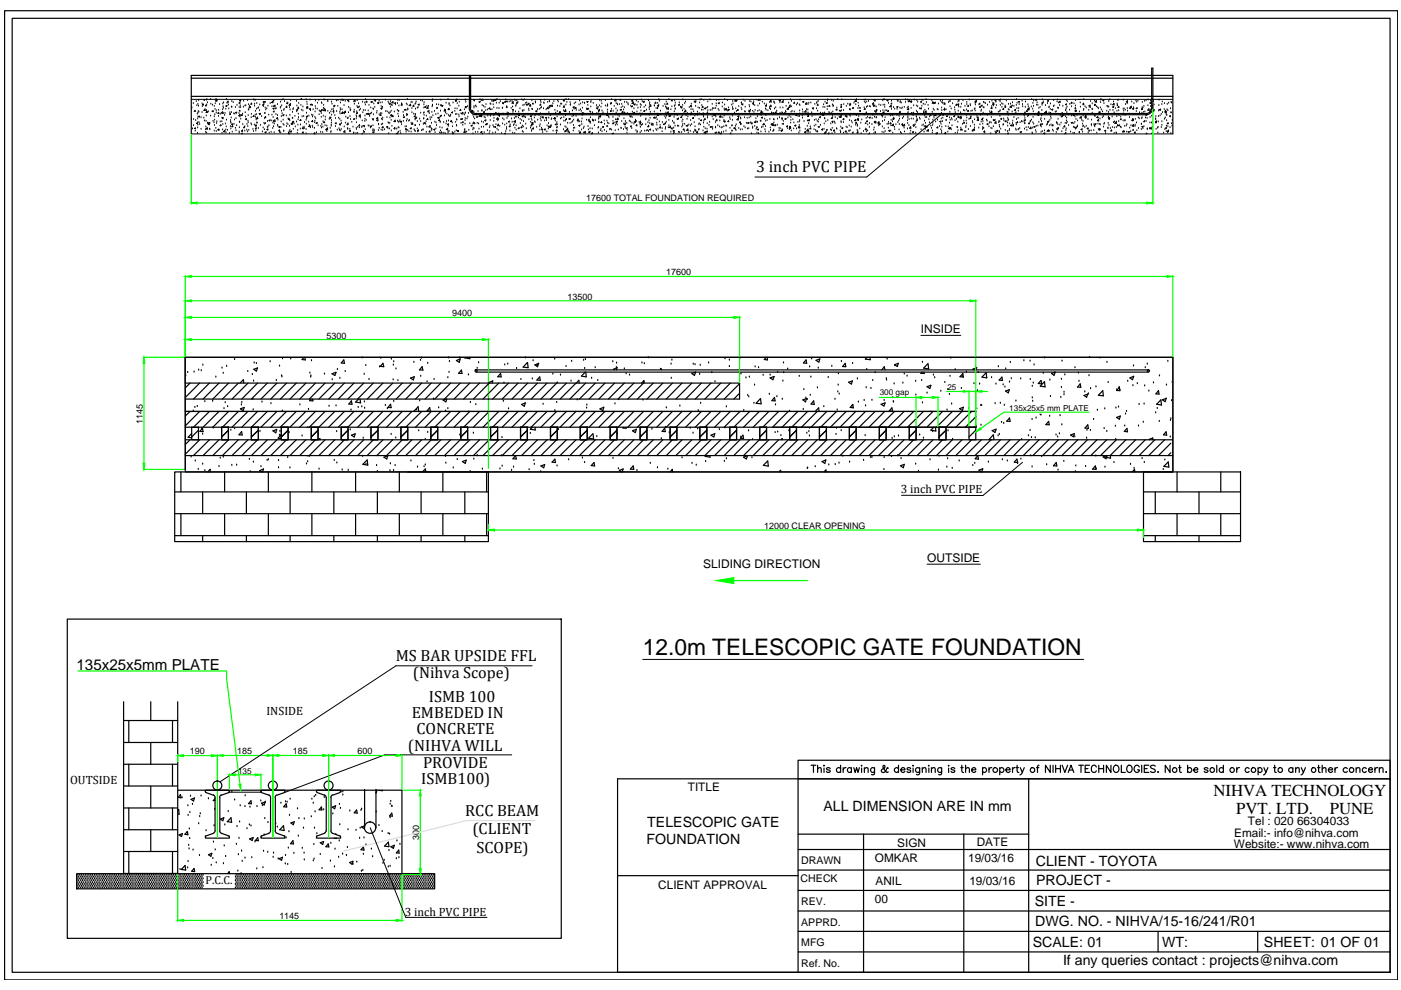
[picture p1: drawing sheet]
<svg xmlns="http://www.w3.org/2000/svg" width="297mm" height="210mm" viewBox="0 0 297 210" stroke-linecap="round" stroke-linejoin="round" font-family="sans-serif">
<defs><g id="words">
<text font-size="4.8" x="136.3" y="138.8">12.0m TELESCOPIC GATE FOUNDATION</text>
<g font-size="3.6">
<text x="257.3" y="168.8">NIHVA TECHNOLOGY</text>
<text x="262.1" y="172.5">PVT. LTD.</text>
<text x="281.9" y="172.5">PUNE</text>
</g>
<g font-size="3.4">
<text x="160.4" y="36.4">3 inch PVC PIPE</text>
<text x="83.9" y="140.2">MS BAR UPSIDE FFL</text>
<text x="87.5" y="143.7">(Nihva Scope)</text>
<text x="90.9" y="148.8">ISMB 100</text>
<text x="87.3" y="152.3">EMBEDED IN</text>
<text x="88.3" y="155.7">CONCRETE</text>
<text x="86.5" y="159.2">(NIHVA WILL</text>
<text x="89.3" y="166.3">ISMB100)</text>
<text x="89.7" y="162.8">PROVIDE</text>
<text x="98.6" y="173">RCC BEAM</text>
<text x="100.2" y="176.9">(CLIENT</text>
<text x="101" y="180.8">SCOPE)</text>
</g>
<text font-size="3.2" x="16.2" y="142">135x25x5mm PLATE</text>
<g font-size="3">
<text x="174.6" y="171.9">ALL DIMENSION ARE IN mm</text>
<text x="137.1" y="179">FOUNDATION</text>
<text x="137.2" y="175.3">TELESCOPIC GATE</text>
<text x="219.6" y="183.7">CLIENT - TOYOTA</text>
<text x="219.7" y="187.7">PROJECT -</text>
<text x="219.4" y="192">SITE -</text>
<text x="219.5" y="196.3">DWG. NO. - NIHVA/15-16/241/R01</text>
<text x="218.9" y="200.7">SCALE: 01</text>
<text x="246.4" y="200.7">WT:</text>
<text x="268" y="200.7">SHEET: 01 OF 01</text>
<text x="225.4" y="204.7">If any queries contact : projects@nihva.com</text>
</g>
<g font-size="2.5">
<text x="195.2" y="70.6">INSIDE</text>
<text x="191" y="104.6">3 inch PVC PIPE</text>
<text x="196.6" y="119.1">OUTSIDE</text>
<text x="149.1" y="120.5">SLIDING DIRECTION</text>
<text x="56.5" y="151.6">INSIDE</text>
<text x="14.9" y="166.2">OUTSIDE</text>
<text x="145.8" y="167.8">TITLE</text>
<text x="190.2" y="179.5">SIGN</text>
<text x="207.1" y="179.3">DATE</text>
<text x="261.6" y="179.9">Website:- www.nihva.com</text>
<text x="261.7" y="177.5">Email:- info@nihva.com</text>
<text x="264.6" y="175">Tel : 020 66304033</text>
<text x="185.5" y="182.7">OMKAR</text>
<text x="205.3" y="182.7">19/03/16</text>
<text x="43.6" y="187.5">P.C.C.</text>
<text x="139.6" y="188.5">CLIENT APPROVAL</text>
<text x="185.5" y="191.4">00</text>
<text x="185.6" y="187.6">ANIL</text>
<text x="205.5" y="187.6">19/03/16</text>
<text x="85.9" y="194.2">3 inch PVC PIPE</text>
</g>
<g font-size="2.2">
<text x="169.9" y="183.2">DRAWN</text>
<text x="169.8" y="187.1">CHECK</text>
<text x="169.9" y="191.9">REV.</text>
<text x="169.9" y="196.2">APPRD.</text>
<text x="169.9" y="200.6">MFG</text>
<text x="169.9" y="204.9">Ref. No.</text>
</g>
<g font-size="1.9">
<text x="124.3" y="42.7">17600 TOTAL FOUNDATION REQUIRED</text>
<text x="141.2" y="58.4">17600</text>
<text x="120.4" y="63.5">13500</text>
<text x="69.3" y="71.8">5300</text>
<text x="95.9" y="67.1">9400</text>
<text x="30.3" y="89.9" transform="rotate(-90 30.3 89.9)">1145</text>
<text x="162" y="112.1">12000 CLEAR OPENING</text>
<text x="40.2" y="160">190</text>
<text x="50.3" y="160">185</text>
<text x="62.1" y="160">185</text>
<text x="75.8" y="160">600</text>
<text x="88.9" y="178" transform="rotate(-90 88.9 178)">300</text>
<text x="59.2" y="194.9">1145</text>
</g>
<g font-size="1.7">
<text x="186.5" y="83.7">300 gap</text>
<text x="200.9" y="82.7">25</text>
<text x="214" y="87.2">135x25x5 mm PLATE</text>
<text x="50.5" y="164.1">135</text>
</g>
</g></defs>
<!-- layer: 0 -->
<g fill="none" stroke="#000" stroke-width=".25">
<path d="M1 2.3h295.3v205.5h-295.3zM2.6 3.9h292.1v202.2h-292.1zM40.6 16.6h208.1M99.5 16v6.9M99.8 16v6.9M40.6 28.4v-12.4h208.1v12.4M40.6 20.4h208.1M99.5 22.9a1.46 1.46 0 0 0 1.4 1.4M99.7 22.9a1.21 1.21 0 0 0 1.2 1.2M244.2 22.9a1.21 1.21 0 0 1-1.2 1.2h-142M244.2 22.9v-8.4h.2v8.4M244.4 22.9a1.46 1.46 0 0 1-1.4 1.4h-142"/>
<path d="M39.3 75.8h209.4v24.3h-209.4zM39.3 75.8h209.4v24.3h-162.3M39.3 79v.7M39.3 75.8v23.7M39.8 79h.1M41.1 78.9h.1M42.1 78.5h.1M42.7 78.6h.1M43 77.4h.1M45.8 80h.1M47.1 78h.1M47.3 79.1h.1"/>
<path d="M48 77.7h.1M49.7 76.2h.1M52.5 78.8h.1M53.5 79.4h.1M53.8 78.3l.8-.3-.2 .7zM53.9 76.9h.1M54.4 77.1h.1M57.3 76.7h.1M59.3 77.6h.1M59.7 79.7h.1M59.8 79.9h.1M59.9 76.1h.1"/>
<path d="M61.6 76.1h.1M64.4 75.8l-.3 .4 .6 .1-.1-.5M65.7 79.1h.1M65.9 80h.1M65.9 79.7h.1M66 76.5h.1M68.8 79.3h.1M70.4 79.2l.8-.3-.2 .7zM71.5 78.3h.1M72.9 76.3l.1 .7-.7-.1zM73.2 78.8h.1M76.8 75.9h.1"/>
<path d="M77.2 79.4h.1M77.6 77.5h.1M80.5 77.8h.1M80.5 75.8l.2 .1 .1-.1M81.2 77l.2 .8-.8-.1zM83 76.1h.1M83.4 77.4h.1M83.5 76.7h.1M83.9 78.2h.1M87.8 76.8h.1M89.2 76.4h.1M89.2 79.8h.1"/>
<path d="M89.4 75.9h.1M89.5 77.8l.2 .7-.8-.1zM90.7 77h.1M95.1 75.9h.1M95.2 78.9h.1M95.3 76.7h.1M96.8 76.4l.8-.3-.2 .7zM97.5 75.9h.1M97.8 78.5l.2 .7-.8-.1zM98.7 75.8l-.1 .1M99.3 79.5h.1M99.6 75.8v.3l-1-.2"/>
<path d="M101 78.9h142.5M101 78.4h142.4M101.2 78.1h.1M101.5 76.9h.1M106.1 79.2l.2 .7h-.8zM107 77.4h.1M107.7 77.2h.1M109.5 78.1h.1M111.4 75.9h.1M111.8 76.9l-.9 .9 1.1 .2-.2-1.1M113 76.5h.1M113.4 77.4l.8-.4-.2 .8z"/>
<path d="M113.8 77.5h.1M113.9 77.6h.1M114.4 79.9l.2 .7h-.8zM117.2 79.3h.1M117.6 76.1h.1M118.8 79.5h.1M120 77.7h.1M121.2 76.6h.1M123.7 76.4h.1M124 78.1h.1M124.1 78.9l-.8 .8 1 .2-.1-1M124.1 76.2h.1"/>
<path d="M126.2 78h.1M129.9 76.7h.1M130.2 78.4l-.2-.1 .9-.3-.2 .4M130.7 77.9h.1M130.7 77h.1M132.4 78.2h.1M132.8 79.2h.1M133.5 79.5h.1M136.1 76.9h.1M136.6 77.1h.1M137.5 75.8h.1M140 78.3h.1"/>
<path d="M140.3 78.4h.1M142.3 77.2h.1M142.5 76.4h.1M146.7 79.2l.8-.3-.3 .7zM147 77.2h.1M147.4 77.3h.1M148.3 79.4h.1M148.5 77.5h.1M150.2 76.9h.1M150.9 79h.1M153.7 76.1h.1M154.6 76.4h.1"/>
<path d="M154.6 77.7h.1M156.8 75.8h.2M157.1 79.3h.1M158.9 80h.1M160.1 77.8h.1M160.8 78h.1M161.8 79.6h.1M162.4 75.8l-.3 .4 .6 .1-.1-.5M163.3 79.5h.1M164.9 78.9h.1M166.1 76.9h.1M166.2 79h.1"/>
<path d="M167 78.3h.1M169.5 79.8h.1M170.9 76.3l.1 .7-.7-.1zM171.7 77.8h.1M171.9 80h.1M172.1 76.1h.1M173 76.4l.8-.3-.2 .7zM173.5 78h.1M176.4 77.7h.1M177.8 79.2h.1M178.4 76.7h.1M179.2 77l.1 .8-.7-.1z"/>
<path d="M180.8 77.1h.1M183.8 78.3h.1M183.9 75.8l-.4 .3 1 .2-.1-.5M185.5 79h.1M186.9 78.4l.6-.6 .1 .6M188.1 76.1h.1M189.7 77.3l.8-.3-.3 .7zM189.7 77.5h.1M191.7 79.3h.1M192.3 79.7h.1M195.5 78.9l-.3 .2 .8 .1-.1-.3M195.6 76.8h.1"/>
<path d="M196.7 77.1l-.9 .9 1.1 .2-.1-1.1M197.9 79.5h.1M201.4 79.8h.1M201.6 75.9h.1M202.5 78.4h.1M204 79.8h.1M204.1 79.2l.2 .8-.8-.1zM204.9 78.9h.1M206.5 78.4l-.2-.1 .8-.3-.2 .4M206.9 77.8h.1M207.4 79h.1M209.1 79l.1 1.1-1-.1z"/>
<path d="M211.7 77.8h.1M212.4 80l.2 .7-.8-.1zM213.2 78.2h.1M214.2 76.9h.1M217.1 76.5h.1M218.4 76.6h.1M219.2 77.4h.1M221.2 79.1h.1M221.5 75.9h.1M223.7 78.9l-.8 .3 .6 .4 .2-.7M225.2 76.6h.1M225.8 79.5h.1"/>
<path d="M227.9 78h.1M228.6 79.1h.1M230.9 79.7h.1M231 75.8h.1M233.1 75.8h.2M234.7 76.8h.1M240.3 77.6h.1M242.8 78h.1M243.2 77.2h.1M245.8 79.7h.1M247.6 76.6h.1M39.3 90.6h167.6"/>
<path d="M39.3 96.6h209.3M39.3 93.2h209.3M39.3 87.2h167.6v3.4M39.3 81.2h117.5v3.4h-117.5M40.3 93.2l-1 1M40.3 87.2l-1 1M40.3 81.2l-1 1M40.5 96.9h.1M40.6 90.6h1.5v2.6h-1.5zM40.6 91.9l-.7 .8 .7 .1M40.6 90.6h.1M41 87.2h.1"/>
<path d="M41.3 86.4h.1M41.4 97.7h.1M41.8 86.2h.1M42 99.5h.1M42.1 91.2l-1.5 1.5M42.3 93.2l-3 3.1M42.3 87.2l-3 3.1M42.3 81.2l-3 3.1M42.8 91h.1M42.9 90.8l.2 .7h-.7zM43 98.4h.1M43 92.1h.1"/>
<path d="M43.4 99.8h.1M43.4 85.2h.1M44.4 93.2l-3.4 3.4M44.4 87.2l-3.4 3.4M44.4 81.2l-3.4 3.4M45.1 85.1h.1M45.2 90.7h.1M46.4 98.9h.1M46.4 93.2l-3.3 3.4M46.4 87.2l-3.3 3.4M46.4 81.2l-3.3 3.4M46.7 97.1h.1"/>
<path d="M47 90.6h1.4v2.6h-1.4zM47 90.6h.1M47.3 96.9h.1M47.5 86.6h.1M47.8 85.4h.1M48.3 86.2h.1M48.4 91.2l-1.4 1.5M48.5 93.2l-3.4 3.4M48.5 87.2l-3.4 3.4M48.5 81.2l-3.4 3.4M48.9 91.2h.1M49.1 98.7h.1"/>
<path d="M49.7 90.9h.1M50.2 98.6h.1M50.5 93.2l-3.3 3.4M50.5 87.2l-3.3 3.4M50.5 81.2l-3.3 3.4M50.9 81.2l.7-.7 .1 .7M51 86.7l.8-.3-.2 .7zM51.2 85.8h.1M51.2 91.5l.2 .7h-.7zM51.3 85.3h.1M52.6 93.2l-3.4 3.4M52.6 87.2l-3.4 3.4"/>
<path d="M52.6 81.2l-3.4 3.4M52.9 97.4h.1M53.3 90.6h1.5v2.6h-1.5zM53.6 84.7h.1M53.7 86.9h.1M53.7 98h.1M53.8 80.8h.1M54.6 93.2l-3.3 3.4M54.6 87.2l-3.3 3.4M54.6 81.2l-3.3 3.4M54.8 91.2l-1.5 1.5M55.1 91.5h.1"/>
<path d="M55.3 99h.1M55.5 85.2h.1M56.6 97.6h.1M56.7 87.2l-3.4 3.4M56.7 93.2l-3.4 3.4M56.7 81.2l-3.4 3.4M56.9 97.5h.1M57.4 85.6h.1M57.9 91.3l.8-.3-.2 .8zM58.6 80.7h.1M58.7 87.2l-3.4 3.4M58.7 93.2l-3.4 3.4"/>
<path d="M58.7 81.2l-3.4 3.4M59.1 99.2h.1M59.1 97.6h.1M59.3 92.3h.1M59.4 91.5h.1M59.5 92.2l.1 .8-.6-.1zM59.6 90.6h1.5v2.6h-1.5zM59.6 90.6h.1M59.9 87.2h.1M60.7 93.2l-3.3 3.4M60.7 87.2l-3.3 3.4M60.7 81.2l-3.3 3.4"/>
<path d="M61 97h.1M61.1 91.2l-1.5 1.5M61.3 91.7h.1M61.5 99.2h.1M62.8 87.2l-3.4 3.4M62.8 93.2l-3.4 3.4M62.8 81.2l-3.4 3.4M63.6 85.8h.1M64.1 92.4h.1M64.9 87.2l-3.4 3.4M64.9 93.2l-3.4 3.4M64.9 81.2l-3.4 3.4"/>
<path d="M65 98.4h.1M65 96.6h.6M65.2 97.9h.1M65.3 90.7h.1M65.4 86.8h.1M66 84.6l-.3 .3 .6 .1v-.4M66 90.6h1.4v2.6h-1.4zM66 90.6h.1M66.9 93.2l-3.4 3.4M66.9 87.2l-3.4 3.4M66.9 81.2l-3.4 3.4M67.4 91.2l-1.4 1.5"/>
<path d="M67.5 92h.1M67.6 93.2l.2-.2 .1 .2M67.6 99.5h.1M68.9 93.2l-3.3 3.4M68.9 87.2l-3.3 3.4M68.9 81.2l-3.3 3.4M69.8 86.1h.1M70.4 80.5h.1M70.9 97.6h.1M71 93.2l-3.4 3.4M71 87.2l-3.4 3.4M71 81.2l-3.4 3.4"/>
<path d="M71.2 86h.1M71.4 91.5h.1M71.4 98.2h.1M72.1 80.2h.1M72.3 90.6h1.5v2.6h-1.5zM72.3 90.6h.1M72.6 99.6h.1M73 93.2l-3.3 3.4M73 87.2l-3.3 3.4M73 81.2l-3.3 3.4M73.8 91.2l-1.5 1.5M73.8 99.7h.1"/>
<path d="M74.3 91.1h.1M74.4 86.9h.1M74.5 85l.1 .7h-.6zM74.5 92.3l.8-.3-.2 .7zM75.1 93.2l-3.4 3.4M75.1 87.2l-3.4 3.4M75.1 81.2l-3.4 3.4M75.9 86.4h.1M76 84.6l-.6 .6 1.1 .2-.2-.8M76.7 86.3h.1M76.9 96.8h.1M76.9 98.5l1-1 .1 1.1-1-.1"/>
<path d="M77 92.9h.1M77.1 93.2l-3.4 3.4M77.1 87.2l-3.4 3.4M77.1 81.2l-3.4 3.4M77.3 85.2h.1M77.3 86.6h.1M77.6 98.5h.1M78.2 80.5h.1M78.7 90.6h1.4v2.6h-1.4zM78.7 90.6h.1M79.2 93.2l-3.4 3.4M79.2 87.2l-3.4 3.4"/>
<path d="M79.2 81.2l-3.4 3.4M79.8 98.7h.1M80 100h.1M80.1 91.2l-1.4 1.5M81.2 93.2l-3.3 3.4M81.2 87.2l-3.3 3.4M81.2 81.2l-3.3 3.4M81.4 96.9l.8-.3-.2 .7zM81.7 86h.1M82.1 86.6h.1M82.7 99.8h.1M82.8 98.3h.1"/>
<path d="M82.8 85.7l.1 .7h-.6zM82.9 92.1h.1M83.3 87.2l-3.4 3.4M83.3 93.2l-3.4 3.4M83.3 81.2l-3.4 3.4M83.4 80.5h.1M83.4 99.8h.1M83.5 85.1h.1M83.8 98.7h.1M83.9 92.9h.1M84.4 80.7h.1M85 90.6h1.4v2.6h-1.4z"/>
<path d="M85 90.6h.1M85.3 93.2l-3.3 3.4M85.3 87.2l-3.3 3.4M85.3 81.2l-3.3 3.4M86.4 91.2l-1.4 1.5M87 80.2l.8-.3-.2 .6zM87.1 97.7h.1M87.3 93.2l-3.3 3.4M87.3 87.2l-3.3 3.4M87.3 81.2l-3.3 3.4M88.1 87.2h-.3l.8-.9 .2 .9M88.3 86.9h.1"/>
<path d="M88.5 99h.1M88.8 91.3h.1M89 85h.1M89.4 87.2l-3.4 3.4M89.4 93.2l-3.4 3.4M89.4 81.2l-3.4 3.4M89.9 99h.1M90.2 93.2h.1M90.2 98.6h.1M90.2 99.4l-.6 .7M90.2 99.4l.1 .7M90.6 81h.1"/>
<path d="M90.7 91.7h.1M91.1 86.4l.2 .8-.7-.1zM91.4 90.6h1.4v2.6h-1.4zM91.4 93.1l-.2 .1M91.4 90.6h.1M91.4 93.2l-3.3 3.4M91.4 87.2l-3.3 3.4M91.4 81.2l-3.3 3.4M91.9 84.6h.1M92 80.5h.1M92.8 91.2l-1.4 1.5M93 86.5h.1"/>
<path d="M93.5 93.2l-3.4 3.4M93.5 87.2l-3.4 3.4M93.5 81.2l-3.4 3.4M94.4 96.8h.1M94.5 87.2h.1M94.5 98.2h.1M94.6 84.6l-.7 .2 .6 .4 .2-.6M95 80.1h.1M95 86.6h.1M95.5 93.2l-3.3 3.4M95.5 87.2l-3.3 3.4M95.5 81.2l-3.3 3.4"/>
<path d="M96.1 99.2h.1M96.9 97.4h.1M97.5 92.2h.1M97.6 93.2l-3.4 3.4M97.6 87.2l-3.4 3.4M97.6 81.2l-3.4 3.4M97.7 90.6h1.4v2.6h-1.4zM97.7 90.6h.1M98 97.9l.8-.3-.2 .6zM99.1 91.2l-1.4 1.5M99.4 87.2h.1M99.6 93.2l-3.3 3.4"/>
<path d="M99.6 87.2l-3.3 3.4M99.6 81.2l-3.3 3.4M99.7 100h.1M99.7 85.3h.1M100.4 91.8h.1M100.5 97.4h.1M100.9 85.8h.1M101.2 96.6h.1M101.7 93.2l-3.4 3.4M101.7 87.2l-3.4 3.4M101.7 81.2l-3.4 3.4M102.3 99.5h.1"/>
<path d="M103.7 93.2l-3.3 3.4M103.7 87.2l-3.3 3.4M103.7 81.2l-3.3 3.4M103.9 81.2l-.2-.1 .8-.3-.1 .4M104 90.6h1.5v2.6h-1.5zM104.1 90.6h-.1M105.5 91.2l-1.5 1.5M105.7 93.2l-3.3 3.4M105.7 87.2l-3.3 3.4M105.7 81.2l-3.3 3.4M106 99.4h.1M106.3 96.6h.1"/>
<path d="M106.4 92.8h.1M106.5 98.8h.1M106.7 85.1h.1M106.8 81.2h.1M107.8 86.7h.1M107.8 87.2l-3.4 3.4M107.8 93.2l-3.4 3.4M107.8 81.2l-3.4 3.4M108.5 99.7h.1M108.9 99h.1M109.3 96.6l.2 .7h-.7zM109.9 93.2l-3.4 3.4"/>
<path d="M109.9 87.2l-3.4 3.4M109.9 81.2l-3.4 3.4M110.4 90.6h1.4v2.6h-1.4zM110.4 90.6h.1M110.4 80.5h.1M110.6 85.8l.8-.4-.2 .7zM111.8 91.2l-1.4 1.5M111.9 93.2l-3.4 3.4M111.9 87.2l-3.4 3.4M111.9 81.2l-3.4 3.4M112.2 99.6h.1M112.4 91.9h.1"/>
<path d="M112.9 80.3h.1M112.9 90.6l-.5 .4 1.1 .2-.1-.6M113.2 97.6h.1M113.3 98.5h.1M114 87.2l-3.4 3.4M114 93.2l-3.4 3.4M114 81.2l-3.4 3.4M114.7 98.8l.8-.3-.2 .7zM115.1 85.7h.1M116 87.2l-3.4 3.4M116 93.2l-3.4 3.4M116 81.2l-3.4 3.4"/>
<path d="M116.7 90.6h1.5v2.6h-1.5zM117.6 87.1h.1M117.6 97.4l.2 .7-.7-.1zM118 85.3h.1M118 93.2l-3.3 3.4M118 87.2l-3.3 3.4M118 81.2l-3.3 3.4M118.1 98.8h.1M118.2 81.2h.1M118.2 91.2l-1.5 1.5M118.4 91.1h.1M120.1 87.2l-3.4 3.4"/>
<path d="M120.1 93.2l-3.4 3.4M120.1 81.2l-3.4 3.4M120.6 97.5h.1M121.1 80.8h.1M122.1 87.2l-3.4 3.4M122.1 93.2l-3.4 3.4M122.1 81.2l-3.4 3.4M122.2 81.2l.5-.6 .1 .6M122.4 84.8h.1M123 90.6h1.5v2.6h-1.5zM123.1 90.6h-.1M123.5 97.1h.1"/>
<path d="M124 98.1h.1M124.2 93.2l-3.4 3.4M124.2 87.2l-3.4 3.4M124.2 81.2l-3.4 3.4M124.4 86.5h.1M124.4 85.9h.1M124.5 91.2l-1.5 1.5M125.4 80.2h.1M125.7 92l-.9 .9 1.1 .2-.2-1.1M125.9 98.1l.2 .7-.8-.1zM126.2 93.2l-3.3 3.4M126.2 87.2l-3.3 3.4"/>
<path d="M126.2 81.2l-3.3 3.4M126.5 92.6h.1M126.7 80.7h.1M127.2 86.7l.8-.4-.2 .8zM128.3 81.2l-3.4 3.4M128.3 93.2l-3.4 3.4M128.3 87.2l-3.4 3.4M129.4 90.6h1.4v2.6h-1.4zM129.4 90.6h.1M130 97.2h.1M130.3 93.2l-3.3 3.4M130.3 87.2l-3.3 3.4"/>
<path d="M130.3 81.2l-3.3 3.4M130.4 85.6h.1M130.8 91.2l-1.4 1.5M130.9 92h.1M131.1 99.4h.1M131.1 84.7h.1M132.2 90.6l-.1 .1 .7 .1-.1-.2M132.4 87.2l-3.4 3.4M132.4 93.2l-3.4 3.4M132.4 81.2l-3.4 3.4M134.1 91.3l.8-.3-.2 .7zM134.2 98.8l.2 .7h-.8z"/>
<path d="M134.4 93.2l-3.4 3.4M134.4 87.2l-3.4 3.4M134.4 81.2l-3.4 3.4M135 99.8h.1M135.7 90.6h1.5v2.6h-1.5zM135.7 90.6h.1M136 81.2l.5-.5 .1 .5M136.3 84.8h.1M136.4 93.2l-3.3 3.4M136.4 87.2l-3.3 3.4M136.4 81.2l-3.3 3.4M136.5 81h.1"/>
<path d="M137.2 91.2l-1.5 1.5M137.9 98.2h.1M138.2 91h.1M138.5 87.2l-3.4 3.4M138.5 93.2l-3.4 3.4M138.5 81.2l-3.4 3.4M139.4 99.2h.1M140.2 93h.1M140.5 87.2l-3.3 3.4M140.5 93.2l-3.3 3.4M140.5 81.2l-3.3 3.4M140.9 90.8l.2 .7h-.7z"/>
<path d="M141.1 90.6h.1M141.3 86.5h.1M141.6 99.5h.1M141.9 91.8h.1M142.1 90.6h1.4v2.6h-1.4zM142.1 90.6h.1M142.3 80.2h.1M142.6 93.2l-3.4 3.4M142.6 87.2l-3.4 3.4M142.6 81.2l-3.4 3.4M143.5 91.2l-1.4 1.5M144.1 86.1h.1"/>
<path d="M144.6 97.1h.1M144.6 93.2l-3.3 3.4M144.6 87.2l-3.3 3.4M144.6 81.2l-3.3 3.4M146.3 90.8h.1M146.7 87.2l-3.4 3.4M146.7 93.2l-3.4 3.4M146.7 81.2l-3.4 3.4M146.7 98.2h.1M146.9 91.8h.1M147.6 98.6h.1M147.9 90.9h.1"/>
<path d="M148 87.1h.1M148.4 90.6h1.5v2.6h-1.5zM148.4 90.6h.1M148.5 85.5h.1M148.7 93.2l-3.3 3.4M148.7 87.2l-3.3 3.4M148.7 81.2l-3.3 3.4M149.6 97.9h.1M149.6 96.6l-.1 .2 1 .1v-.3M149.9 91.2l-1.5 1.5M150.7 93.2l-3.3 3.4M150.7 92.3l.9-.4-.3 .8z"/>
<path d="M150.7 87.2l-3.3 3.4M150.7 81.2l-3.3 3.4M151.6 80.9h.1M152.5 91.1h.1M152.8 93.2l-3.4 3.4M152.8 87.2l-3.4 3.4M152.8 81.2l-3.4 3.4M153.6 97.8h.1M153.7 90.7h.1M154 86.3h.1M154 97.3h.1M154.7 90.6h1.5v2.6h-1.5z"/>
<path d="M154.7 90.6h.1M154.9 93.2l-3.4 3.4M154.9 87.2l-3.4 3.4M154.9 81.2l-3.4 3.4M156.2 91.2l-1.5 1.5M156.7 81.5l-3.2 3.1M156.7 83.5l-1.1 1.1M156.9 93.2l-3.4 3.4M156.9 87.2l-3.4 3.4M157.1 92.7h.1M157.5 92.3l.1 .7-.6-.1zM157.6 96.9l.9-.3-.3 .7z"/>
<path d="M157.7 87h.1M158.2 80.1h.1M158.5 83.8h.1M158.7 91.3h.1M158.8 84.1h.1M159 93.2l-3.4 3.4M159 87.2l-3.4 3.4M159.4 97.1h.1M159.6 93.2h.1M159.9 85.5h.1M160 81.6h.1M161 93.2l-3.4 3.4"/>
<path d="M161 87.2l-3.4 3.4M161.1 90.6h1.4v2.6h-1.4zM161.1 90.6h.1M161.2 84.5l-.9 1 1.1 .1-.2-1.1M161.8 98.7l1-1 .1 1.1zM162.5 91.2l-1.4 1.5M163 93.2l-3.3 3.4M163 87.2l-3.3 3.4M163.1 83.6h.1M163.3 80.1l.8-.3-.2 .7zM164.2 84.3l.1 .7-.6-.1zM164.3 91.7h.1"/>
<path d="M164.4 85.8h.1M164.7 84.1h.1M164.9 91.6h.1M165.1 87.2l-3.4 3.4M165.1 93.2l-3.4 3.4M165.5 99.9h.1M165.6 92.4h.1M165.6 93.2l.2-.2 .1 .2M165.9 84.7h.1M166 80.8h.1M167.1 93.2l-3.3 3.4M167.1 87.2l-3.3 3.4"/>
<path d="M167.3 91.3h.1M167.4 87.2h.1M167.4 90.6h1.5v2.6h-1.5zM167.4 93.2h.1M167.4 90.6h.1M168.9 91.2l-1.5 1.5M169.2 93.2l-3.4 3.4M169.2 87.2l-3.4 3.4M170.2 84.8l.8-.3-.2 .7zM170.3 86.8h.1M170.4 82.6h.1M170.9 84.4h.1"/>
<path d="M171.1 91.8h.1M171.2 99.3h.1M171.2 84.7h.1M171.2 99.2h.1M171.2 87.2l-3.3 3.4M171.2 93.2l-3.3 3.4M171.5 91.5h.1M171.6 92.4h.1M171.6 90.8h.1M171.8 83.8h.1M172.5 85l.1 .8-.6-.1zM172.8 99h.1"/>
<path d="M172.8 87.2l.8-.7 .1 .7M173.3 93.2l-3.4 3.4M173.3 87.2l-3.4 3.4M173.3 82.2h.1M173.7 90.6h1.5v2.6h-1.5zM173.8 90.6h-.1M174.3 97.9l.8-.4-.2 .7zM174.7 86.2h.1M175.1 99.6l-.4 .5M175.1 99.6l.1 .5M175.2 91.2l-1.5 1.5M175.3 93.2l-3.3 3.4"/>
<path d="M175.3 87.2l-3.3 3.4M175.6 80h.1M175.7 98.6h.1M177 84.7h.1M177.1 98.5h.1M177.2 92.1h.1M177.3 90.8h.1M177.4 93.2l-3.4 3.4M177.4 87.2l-3.4 3.4M177.5 86.9h.1M177.6 83.1h.1M177.7 81.6h.1"/>
<path d="M177.9 98.2h.1M177.9 83.6h.1M178.4 91.3h.1M178.7 96.7h.1M179.4 93.2l-3.3 3.4M179.4 87.2l-3.3 3.4M179.9 81.1l.8-.3-.2 .6zM180.1 90.6h1.4v2.6h-1.4zM180.1 98h.1M180.7 86.1h.1M180.8 85.8l.1 .7-.6-.1zM181.4 93.2l-3.3 3.4"/>
<path d="M181.4 87.2l-3.3 3.4M181.5 91.2l-1.4 1.5M181.8 80.3h.1M182 85.2h.1M183.1 97.6h.1M183.2 84.9h.1M183.4 92.4h.1M183.5 86h.1M183.5 93.2l-3.4 3.4M183.5 87.2l-3.4 3.4M183.6 82.2h.1M184.6 97h.1"/>
<path d="M184.7 82.4h.1M184.9 84.9h.1M184.9 97h.1M185 80.7h.1M185.5 93.2l-3.3 3.4M185.5 87.2l-3.3 3.4M186.4 90.6h1.5v2.6h-1.5zM186.4 90.6h.1M186.8 85.7l.9-.3-.3 .7zM187.4 99.6h.1M187.5 84.9h.1M187.5 97h.1"/>
<path d="M187.6 93.2l-3.4 3.4M187.6 87.2l-3.4 3.4M187.9 91.2l-1.5 1.5M187.9 80.3h.1M188 80.6h.1M189 96.8h.1M189.1 86.5l.1 .7-.6-.1zM189.1 92.9h.1M189.3 84.3h.1M189.4 85.2h.1M189.6 81.4h.1M189.6 92.6h.1"/>
<path d="M189.7 87.2l-3.4 3.4M189.7 93.2l-3.4 3.4M190.3 96.6h.1M190.5 92.4h.1M190.9 98.7l.8-.2-.2 .7zM191.1 97.2h.1M191.4 81.2h.1M191.7 87.2l-3.4 3.4M191.7 93.2l-3.4 3.4M192.8 90.6h1.4v2.6h-1.4zM192.8 90.6h.1M193.7 93.2l-3.3 3.4"/>
<path d="M193.7 87.2l-3.3 3.4M194.1 98.4h.1M194.1 80.8h.1M194.2 83.8h.1M194.2 91.2l-1.4 1.5M194.4 90.6l-.2 .1M194.7 99.9h.1M195 92.2h.1M195.3 84.5h.1M195.4 80.7h.1M195.6 85.4h.1M195.8 92.9h.1"/>
<path d="M195.8 87.2l-3.4 3.4M195.8 93.2l-3.4 3.4M196.6 83.3h.1M196.6 82l.8-.3-.3 .7zM197.2 97.5h.1M197.4 87.2h.1M197.7 91.5h.1M197.8 87.2l-3.4 3.4M197.8 93.2l-3.4 3.4M198 90.6l-.6 .6 1 .2-.1-.8M198.2 80.1h.1M199 99.7h.1"/>
<path d="M199 96.6h.1M199.1 90.6h1.5v2.6h-1.5zM199.1 90.6h.1M199.5 83h.1M199.9 93.2l-3.4 3.4M199.9 87.2l-3.4 3.4M200.3 81.1h.1M200.6 91.2l-1.5 1.5M200.7 99h.1M200.8 86.9h.1M200.9 97.3h.1M201 82.6h.1"/>
<path d="M201 91.3h.1M201.3 83.6h.1M201.8 85.7h.1M201.9 99.3h.1M201.9 93.2l-3.4 3.4M201.9 87.2l-3.4 3.4M202 93.2h.1M203.4 97.7h.1M203.5 86.6l.8-.3-.3 .7zM203.8 82.4h.1M204 87.2l-3.4 3.4M204 93.2l-3.4 3.4"/>
<path d="M205.4 86.6h.1M205.4 90.6h1.5v2.6h-1.5zM205.4 90.6h.1M206 93.2l-3.4 3.4M206 87.2l-3.4 3.4M206.2 98.7h.1M206.5 81.4h.1M206.7 98.2h.1M206.9 88.4l-2.2 2.2M206.9 90.4l-.2 .2M206.9 91.2l-1.5 1.5M207 90.5h.1"/>
<path d="M207.1 86.7h.1M207.2 82.8h.1M207.3 96.6l.2 .8-.7-.1zM207.7 81.4h.1M207.9 86h.1M208 90.2h.1M208.1 93.2l-3.4 3.4M208.1 86h.1M209.6 98h.1M210.1 93.2l-3.4 3.4M210.2 80.1h.1M210.3 93.2h-.6l.9-1 .1 1"/>
<path d="M210.4 91.3l.8-.3-.3 .7zM211 85.6h.1M211.2 81.4h.1M211.6 92.4h.1M211.9 92.1h.1M212.1 85.5h.1M212.1 93.2l-3.3 3.4M212.3 89.6h.1M212.5 97.5h.1M212.7 81.6h.1M212.8 89.8h.1M212.9 85.9h.1"/>
<path d="M213.1 82.1h.1M213.2 82.9l.8-.3-.2 .7zM213.6 97.7h.1M214 81h.1M214 88.6l.2 .8-.8-.1zM214.2 93.2l-3.4 3.4M214.4 80.3h.1M215.4 85h.1M215.6 97.4l.2 .7-.7-.1zM215.7 98.3h.1M216.2 93.2l-3.3 3.4M216.4 80.3h.1"/>
<path d="M216.5 97.4h.1M216.6 93.2h.1M218.1 92.4h.1M218.3 93.2l-3.4 3.4M218.4 91.3h.1M218.4 80.5h.1M218.5 96.6h.1M218.7 92.8h.1M218.8 88.9h.1M218.8 99h.1M218.9 84.4h.1M218.9 81.9h.1"/>
<path d="M218.9 85.1h.1M219.1 81.2h.1M219.5 92.8h.1M219.7 88.6h.1M220.3 93.2l-3.3 3.4M220.5 87.8l.2 .2v-.2M220.7 80.7l.2 .7-.8-.1zM220.9 96.8h.1M221.4 80.9l.2 1.1-1-.1zM221.9 98.5h.1M222.3 89.4l.2 .7-.8-.1zM222.4 93.2l-3.4 3.4"/>
<path d="M222.5 88.3h.1M222.6 80.6h.1M222.7 84.1h.1M223.9 92.2h.1M223.9 98.1l.2 .7-.7-.1zM224.2 92.7h.1M224.3 99.7h.1M224.4 93.2l-3.3 3.4M224.6 92h.1M224.7 88.1h.1M224.9 84.3h.1M225 80.4h.1"/>
<path d="M225 82.2h.1M225.1 90.1h.1M225.6 97.8h.1M225.6 83.2h.1M225.6 83.7h.1M226.4 93.2l-3.3 3.4M227 92.2l.8-.3-.2 .7zM227.9 92.6h.1M228.1 98.8h.1M228.5 93.2l-3.4 3.4M228.8 80.8h.1M229 81.4l.2 .7h-.7z"/>
<path d="M229.8 83.8l.8-.2-.2 .6zM230 83.1h.1M230.2 98.9h.1M230.4 92.9h.1M230.5 91.2h.1M230.5 93.2l-3.3 3.4M230.6 90.1l.2 .7-.8-.1zM230.8 83.5h.1M231.2 91.3h.1M231.2 82.4h.1M231.9 88.9h.1M232.2 98.8l.2 .7h-.8z"/>
<path d="M232.3 96.7h.1M232.4 82h.1M232.4 99.4h.1M232.6 93.2l-3.4 3.4M232.7 87h.1M233.8 82.8l.1 1.1-1-.1zM234.1 90.9h.1M234.2 86.7h.1M234.3 99h.1M234.7 91.5h.1M234.7 93.2l-3.4 3.4M234.7 96.6l-.8 .3 .6 .4 .2-.7"/>
<path d="M235 81.1h.1M236.2 98.1h.1M236.5 90.4h.1M236.6 93.2h.1M236.6 86.5h.1M236.7 93.2l-3.4 3.4M236.7 88.5l.8-.3-.2 .7zM236.8 82.7h.1M237.2 86.3h.1M237.3 82.2h.1M237.3 82.1l.1 .7h-.6zM237.4 82.7h.1"/>
<path d="M238.5 90.3h.1M238.6 87.8h.1M238.7 93.2l-3.3 3.4 .1 .5-1.1-.1 .4-.4M238.8 87.2h.1M238.9 90.8l.2 .8-.7-.1zM239.1 80.8h.1M239.6 80.1l.8-.3-.3 .7zM239.7 98.5h.1M240.2 81.8h.1M240.5 99.3h.1M240.8 93.2l-3.4 3.4M241.1 81.4h.1"/>
<path d="M241.4 90.3h.1M241.5 85.8h.1M242.1 97.2h.1M242.4 89.5h.1M242.6 85.7h.1M242.6 98.1h.1M242.7 81.8h.1M242.8 93.2l-3.3 3.4M243.6 82.9h.1M243.8 93.2h-.2l.8-.3-.1 .3M244.6 81.2h.1M244.9 93.2l-3.4 3.4"/>
<path d="M245 87.5h.1M245.4 86.6h.1M245.6 82.8l.1 .8-.6-.1zM245.8 89.4h.1M246.1 84.8l.2 1.1-1.1-.2zM246.5 84.8l.8-.4-.3 .8zM246.6 99.6h.1M246.8 98.9l.9-1 .1 1.1zM246.9 93.2l-3.4 3.4M247 97.5h.1M247.2 91.6l.2 .7-.7-.1zM247.3 81.6h.1"/>
<path d="M248.1 92.7h.1M248.2 89.1h.1M248.2 88.8h.1M248.2 94l-2.6 2.6M248.2 96l-.5 .6M248.4 84.9h.1M248.5 81.1h.1M37 100.1h66.5v14.7h-66.5zM37 104.3h66.5M37 108.9h66.5M37 113.6h66.5M38.4 100.1v4.2"/>
<path d="M38.4 108.9v4.7M43 104.3v4.6M43 113.6v1.2M44.1 100.1l.4-.6 .1 .6M47.6 100.1v4.2M47.6 108.9v4.7M52.2 104.3v4.6M52.2 113.6v1.2M53 100h.1M55.5 100.1l-.4-.3 .8-.4-.2 .7M56.9 100.1v4.2M56.9 108.9v4.7"/>
<path d="M61.5 104.3v4.6M61.5 113.6v1.2M66.1 100.1v4.2M66.1 108.9v4.7M70.8 104.3v4.6M70.8 113.6v1.2M75.4 100.1v4.2M75.4 108.9v4.7M80 104.3v4.6M80 113.6v1.2M84.7 100.1v4.2M84.7 108.9v4.7"/>
<path d="M89.3 104.3v4.6M89.3 113.6v1.2M93.9 100.1v4.2M93.9 108.9v4.7M98.6 104.3v4.6M98.6 113.6v1.2M103.2 100.1v4.2M103.2 108.9v4.7M114.6 100h.1M131.8 100.1l-.5-.4 .8-.3-.2 .7M142.1 100.1l.4-.6 .1 .6M165.3 100.1h.1"/>
<path d="M208.1 100.1l-.5-.4 .8-.3-.2 .7M228 100h.1M240.1 100.1l.4-.6 .1 .6M242.4 100.1h20.6v14.7h-20.6zM242.4 104.3h20.6M242.4 108.9h20.6M242.4 113.6h20.6M244.9 104.3v4.6M244.9 113.6v1.2M249.6 100.1v4.2M249.6 108.9v4.7M254.2 104.3v4.6"/>
<path d="M254.2 113.6v1.2M258.8 100.1v4.2M258.8 108.9v4.7M14.3 131.3h104.7v67.7h-104.7zM26.2 152.8h11.5M26.2 157.4h11.5M26.2 148.8v36.4M27.3 152.8v4.6M32 148.8v4M32 157.4v4.6M36.6 152.8v4.6M37.7 148.8v36.4"/>
<path d="M26.2 162h11.5M26.2 166.7h11.5M26.2 171.3h11.5M26.2 175.9h11.5M27.3 162v4.7M27.3 171.3v4.6M32 166.7v4.6M32 175.9v4.6M36.6 162v4.7M36.6 171.3v4.6M37.7 171.9l.2-.3 .1 1h-.3M37.7 167.5h47.5v17.7"/>
<path d="M38 177l.7-.3-.2 .7zM38.3 168.5l.1 .6h-.6zM38.6 169.1h.1M39.7 176.3l.1 .7-.6-.1zM39.8 176.6h.1M39.8 170.8h.1M39.9 172.9h.1M40 179.2h.1M40.1 180h.1M40.1 175.8h.1M40.2 177.8h.1M40.3 172.3h.1"/>
<path d="M40.4 168.8h.1M40.5 169.5l.7-.3-.2 .6zM40.8 170.5h.1M42.1 174.7h.1M42.3 173.1h.1M42.5 172.5h.1M42.6 168.8h.1M43.5 167.8l.1 .2M43.6 177.4v.3h5v-.3M43.6 167.8v-.3h5v.3M43.6 177.2l-.1 .2M43.7 176.1h.1"/>
<path d="M43.7 168l1.6 .6M44.2 169.4h.1M45.2 168.5l.4 .5M45.3 178.5h.1M45.4 175.1h.1M45.5 171.6h.1M45.6 176.2l-.4 .5-1.5 .5M45.6 169.3l-.4 .4h.4M45.6 169.1v7.1M46.6 176.2l.3 .5M46.6 169.1v7.1M46.7 173.7l.8-.3-.3 .6z"/>
<path d="M46.9 168.5l-.3 .5M46.9 176.7l1.6 .5M47.5 179.4h.1M47.7 174.9h.1M48.2 174.2l.9 .2-.1-1-.8 .8M48.4 172.1h.1M48.5 177.2l.1 .2M48.5 168l-1.6 .6M48.6 167.8l-.1 .2M49.1 167.9h.1M49.7 169.6h.1M50.1 179h.1"/>
<path d="M50.2 175.2h.1M50.7 177.7h.1M50.8 174.3h.1M50.9 170.8h.1M51.9 171h.1M52 168.7h.1M52.4 175.7h.1M52.9 174.9h.1M52.9 177.9l.8-.3-.2 .6zM53 171.1h.1M53.2 175.1h.1M53.2 169.8l.1 .6h-.6z"/>
<path d="M54.1 178.5h.1M54.5 171h.1M54.7 177.6l.1 .7-.7-.1zM55.3 169.8h.1M55.5 170.3l.7-.3-.2 .7zM55.5 168l1.5 .6M55.5 168l-.2-.5h5.1l-.1 .5M55.5 177.2l-.2 .5h5.1l-.1-.5M55.6 170.8h.1M56 177h.1M56.1 173.6h.1M56.3 170.1h.1"/>
<path d="M56.8 174.4h.1M57 168.5l.4 .5M57.4 176.2l-.4 .5-1.5 .5M57.4 169.1v7.1M58.3 176.2l.4 .5M58.4 169.1v7.1M58.5 174.7h.1M58.7 168.5l-.4 .5M58.7 176.7l1.6 .5M58.8 175.4h.1M59.6 170.3h.1M60.1 175.1l.1 1-.9-.2z"/>
<path d="M60.3 168l-1.6 .6M60.5 170h.1M60.7 177.7h.1M60.7 170.4l.1 .7h-.6zM60.9 170.1h.1M61.1 179.8h.1M61.3 176.3h.1M61.4 172.9h.1M61.5 169.4h.1M61.7 174.5l.7-.3-.2 .7zM62.1 178.3l.1 .6h-.6zM63.1 171.5h.1"/>
<path d="M63.2 177.3h.1M63.4 173.6h.1M64.1 179.9h.1M64.3 175.6h.1M64.5 173.6h.1M66 173.2h.1M66.1 169.4h.1M66.4 170.3h.1M66.5 179.1h.1M66.6 168.9h.1M66.7 175.6h.1M66.8 172.1h.1"/>
<path d="M66.9 168.6h.1M67.2 176.8h.1M67.2 177.2l-.1 .5h5.1v-.3M67.3 168l1.5 .6M67.9 178.7l.7-.3-.2 .7zM68.2 171.1v.6h-.6zM68.6 171.7h.1M68.7 169.1h.1M68.8 168.5l.3 .5M69.1 176.2l-.3 .5-1.5 .5M69.2 169.1v7.1M69.6 178.9l.1 .7-.6-.1z"/>
<path d="M70.1 178.8h.1M70.1 176.2l.4 .5M70.2 169.1v7.1M70.4 171.1l.8-.3-.2 .7zM70.5 168.5l-.4 .5M70.5 176.7l1.6 .5M70.6 172.6h.1M70.8 177.7h.5M71.2 176.9h.1M71.9 178.3h.1M72 170.5h.1M72.1 177.2l.1 .2"/>
<path d="M72.1 174.9h.1M72.1 168l-1.6 .6M72.2 171.4h.1M72.2 167.8l-.1 .2M72.2 167.8v-.3h-5.1l.1 .5M72.3 167.9h.1M72.7 168.6h.1M72.7 167.9h.1M73.7 179.7h.1M73.8 175.9h.1M74.2 171.9h.1M75.5 176.1h.1"/>
<path d="M75.6 171.7l.1 .7-.6-.1zM76.2 177.7h.1M76.4 175.6h.1M76.5 171.8h.1M76.7 171.6h.1M77 179.6l.2 .6h-.7zM77.2 177.7h.1M77.3 174.2h.1M77.3 175.1l-.6 .2 .5 .4 .1-.4M77.3 167.4v8.1M77.6 179.1h.1M79.7 168.1h.1"/>
<path d="M79.7 167.4v8.1M79.8 172.2h.1M79.8 167.5l-.1 .1M79.9 167.5l-.2 .6M80.3 167.5l.8 .2v-.2M80.3 175h.1M81 176.3h.1M82.3 176.7h.1M82.3 178.5l.2 1-1-.1zM82.6 176.9h.1M82.7 173.4h.1M82.7 170.5h.1"/>
<path d="M82.8 169.9h.1M82.9 179.5l.7-.3-.2 .7zM83.1 170.9h.1M83.1 172.4l.1 .6h-.6zM83.1 171h.1M84.2 178.3h.1M84.8 179h.1M130.9 165.1h163.8h-125.5v-3.9h125.5v44.9h-163.8zM169.2 165.1v41M169.2 176.9h48.9M172 162.2h1M172.5 162.2v1.6"/>
<path d="M173.4 163.1l.3-.3h.4v1M173.4 162.2v1.6M174.7 162.2v.2zM174.7 162.8v1M176 163l-.3-.2h-.4v.3l.5 .2 .2 .3-.3 .2-.5-.2M178.2 163a.49 .49 0 0 0-.7-.1 .49 .49 0 0 0 0 .7 .49 .49 0 0 0 .7 0M178.2 162.2v1.6M178.8 162.8v1M179.4 162.8l-.5 .2-.1 .2M180.5 163a.48 .48 0 0 0-.7-.1 .48 .48 0 0 0 0 .7 .48 .48 0 0 0 .7 0M180.5 162.8v1M181 162.8l.3 1 .3-1 .3 1 .3-1"/>
<path d="M182.7 162.2v.2zM182.7 162.8v1M183.1 176.9v29.2M183.3 163.1l.3-.3h.4l.1 1M183.3 162.8v1M185.4 162.8v1.4l-.3 .1-.3-.1M185.4 163a.48 .48 0 0 0-.7-.1 .48 .48 0 0 0 0 .7 .48 .48 0 0 0 .7 0M188.3 162.9l-.2-.1a.93 .93 0 0 1-1.1 .9l-.1-.5 .7-.6v-.3l-.2-.1-.2 .3 .2 .6 .5 .6 .3 .1 .1-.2M190.5 163a.49 .49 0 0 0-.7-.1 .49 .49 0 0 0 0 .7 .49 .49 0 0 0 .7 0M190.5 162.2v1.6M191 163.2h.9l-.1-.3a.48 .48 0 0 0-.7 0 .48 .48 0 0 0 .1 .7 .48 .48 0 0 0 .7 0M193.1 163l-.1-.2a.48 .48 0 0 0-.7 .2l.1 .1 .6 .3v.3a.48 .48 0 0 1-.7-.1"/>
<path d="M193.6 162.2v.2zM193.6 162.8v1M195 162.8l-.1 1.4-.2 .1-.4-.1M195 163a.49 .49 0 0 0-.7-.1 .49 .49 0 0 0 0 .7 .49 .49 0 0 0 .7 0M195.5 163.1l.4-.3h.4v1M195.5 162.8v1M196.9 162.2v.2zM196.9 162.8v1M197.5 163.1l.4-.3h.3l.1 1M197.5 162.8v1M199.6 162.8v1.4l-.2 .1-.4-.1M199.6 163a.48 .48 0 0 0-.7-.1 .48 .48 0 0 0 0 .7 .48 .48 0 0 0 .7 0"/>
<path d="M201.1 162.2v.2zM201.1 162.8v1M202.4 163l-.3-.2h-.4v.3l.5 .2 .2 .3-.3 .2-.5-.2M203.7 162.8h.5M203.9 162.2v1.3l.1 .2 .3 .1M204.3 176.9v29.2M204.7 163.1l.4-.3h.3l.1 1M204.7 162.2v1.6M206 163.2h.9l-.1-.3a.47 .47 0 0 0-.7 .1 .47 .47 0 0 0 .1 .7 .47 .47 0 0 0 .7-.1M208.3 163a.43 .43 0 0 1 .8 0 .48 .48 0 0 1-.1 .7 .48 .48 0 0 1-.7-.1M208.3 162.8v1.5M209.7 162.8v1"/>
<path d="M210.3 162.8a.5 .5 0 0 0-.6 .4M212 163a.49 .49 0 0 1 .7-.1 .49 .49 0 0 1 0 .7 .49 .49 0 0 1-.7 0M212 162.8v1.5M213.3 163.2h.9l-.1-.3a.49 .49 0 0 0-.7 .1 .49 .49 0 0 0 .1 .7 .49 .49 0 0 0 .7-.1M214.7 162.8v1M215.2 162.8l-.5 .2v.2M215.4 162.8h.5M215.6 162.2v1.3l.1 .2 .3 .1M216.3 162.8l.4 1 .5-1M216.7 163.8l-.1 .3-.4 .2M218.1 165.1v41M219.8 162.8h.5"/>
<path d="M220.3 162.2l-.3 .3v1.3M222.7 162.2v1.6l-1-1.6v1.6M223.3 162.2v1.6M223.8 162.2v1.6M223.8 163h1M224.8 162.2v1.6M225.2 162.2l.6 1.6 .6-1.6M226.5 163.8l.6-1.6 .6 1.6M226.7 163.3h.8M228.7 162.2h1M229.2 162.2v1.6M230.1 163h.6"/>
<path d="M231 162.2h-.9v1.6h.9M232.5 162.6a.54 .54 0 0 0-.7-.4 .54 .54 0 0 0-.4 .6v.4a.55 .55 0 0 0 .4 .6 .55 .55 0 0 0 .7-.4M233 163h1M233 162.2v1.6M234 162.2v1.6M235.5 162.2v1.6l-.9-1.6v1.6M236.2 162.5l.1-.2a.71 .71 0 0 1 1 .7 .71 .71 0 0 1-1 .7l-.2-.5zM237.7 162.2v1.6h.9M239 162.5l.3-.3a.76 .76 0 0 1 .7 .8 .76 .76 0 0 1-.7 .8l-.4-.6zM241.6 162.6a.56 .56 0 0 0-.7-.3 .56 .56 0 0 0-.4 .5v.4a.55 .55 0 0 0 .5 .6 .55 .55 0 0 0 .6-.6h-.4M242.1 162.2v1.6M242.6 163h.6"/>
<path d="M243.6 162.2h-1v1.6h1M244.9 162.5l-.3-.3a.48 .48 0 0 0-.7 .4l1 .8v.2l-.3 .2-.7-.2M245.4 163.7h.2zM248.1 162.2v1.6l-1-1.6v1.6M249.9 162.8h.5M250.1 162.2v1.3l.1 .2 .3 .1M251.8 163a.49 .49 0 0 1 .7-.1 .49 .49 0 0 1 0 .7 .49 .49 0 0 1-.7 0M251.8 162.2v1.6M253.1 163.2h.9l-.1-.3a.48 .48 0 0 0-.7 0 .48 .48 0 0 0 .1 .7 .48 .48 0 0 0 .7 0M256.1 163l-.3-.2h-.4v.3l.5 .2 .2 .3-.3 .2-.5-.2M258 162.2v1.6M259.4 163a.49 .49 0 0 0-.8-.1 .49 .49 0 0 0 0 .7 .49 .49 0 0 0 .8 0"/>
<path d="M259.4 162.2v1.6M262.2 162.8v1M262.8 162.8a.5 .5 0 0 0-.6 .4M264.8 163a.48 .48 0 0 0-.7-.1 .48 .48 0 0 0 0 .7 .48 .48 0 0 0 .7 0M266.7 163a.48 .48 0 0 1 .7-.1 .48 .48 0 0 1 0 .7 .48 .48 0 0 1-.7 0M266.7 162.8v1.5M268 162.8l.4 1 .4-1M268.4 163.8l-.5 .5M270 162.8h.5M270.3 162.2v1.5l.3 .1M274.1 163a.49 .49 0 0 0-.7-.1 .49 .49 0 0 0 0 .7 .49 .49 0 0 0 .7 0M274.1 162.8v1"/>
<path d="M274.7 163.1l.3-.3h.4l.1 1M274.7 162.8v1M275.9 162.8l.5 1 .4-1M276.4 163.8l-.6 .5M279.4 162.8h.5M279.6 162.2v1.5l.3 .1M280.3 163.1l.4-.3h.4v1M280.3 162.2v1.6M281.6 163.2h.9l-.1-.3a.49 .49 0 0 0-.7 .1 .49 .49 0 0 0 .1 .7 .49 .49 0 0 0 .7-.1M283 162.8v1M283.6 162.8l-.5 .2-.1 .2M285.7 163a.49 .49 0 0 0-.8-.1 .49 .49 0 0 0 0 .7 .49 .49 0 0 0 .8 0"/>
<path d="M287.5 163.1l.4-.3h.3l.1 1M287.5 162.8v1M289.7 163a.48 .48 0 0 0-.7-.1 .48 .48 0 0 0 0 .7 .48 .48 0 0 0 .7 0M290.2 163.2h.8l-.1-.3a.47 .47 0 0 0-.7 .1 .47 .47 0 0 0 .1 .7 .47 .47 0 0 0 .7-.1M291.5 162.8v1M292.1 162.8a.5 .5 0 0 0-.6 .4M292.4 163.1l.4-.3h.4v1M292.4 162.8v1M293.8 163.7h.2zM26.2 180.5h11.5M26.2 185.2h11.5M27.3 180.5v4.7"/>
<path d="M32 185.2h.1M36.6 180.5v4.7M38.2 184.3h.1M39.2 183.5l.2 1-1-.2zM39.8 184h.1M39.9 182.7h.1M40.9 180.2h.1M41.1 184.1l.2 .7-.7-.1zM42.3 181.4h.1M44.2 181.2l.7-.3-.2 .7zM44.8 183.5h.1M45.1 182h.1"/>
<path d="M45.6 180.2h.1M45.8 183h.1M47.4 183.1h.1M47.8 181.6h.1M48.3 185.2l.3-.4 .1 .4M50.4 184.7h.1M50.5 181.2h.1M50.9 185.2l.2-.1v.1M51.2 180.5h.1M51.4 182.6h.1M51.9 181.9h.1M53.4 181.8h.1"/>
<path d="M54.4 184.2h.1M55.8 184h.1M55.9 180.5h.1M56.8 180.7h.1M57.9 181.8h.1M58 180.9h.1M59 182.1h.1M59.1 182.1l.8-.3-.2 .6zM60.5 183.2h.1M60.5 181.4h.1M61 183.3h.1M61.7 185h.1"/>
<path d="M62.3 180.9h.1M64.5 180.9h.1M64.5 182.3h.1M66.4 182.5h.1M66.6 182.1h.1M67.9 181.2h.1M68.3 184.1h.1M70.1 182.6h.1M70.9 183.8h.1M71 180h.1M71.8 181.8h.1M72.6 181.1h.1"/>
<path d="M73.4 181.4h.1M74.1 182.9l.7-.3-.2 .6zM74.8 183.2h.1M75.6 182.8h.1M76.6 184.7h.1M76.9 184.6h.1M77 181.1h.1M78.7 180h.1M79 181.6h.1M81.2 183h.1M81.4 182.4h.1M82.3 183.8h.1"/>
<path d="M82.5 180.3h.1M82.7 183.7h.1M84 182.1h.1M84.5 180.2l.1 .7-.6-.1zM84.6 181.8h.1M130.9 185.7h38.3M169.2 193.2h125.5M169.2 188.8h125.5M169.2 184.5h125.5M169.2 180.1h125.5M169.2 197.5h125.5M245.5 197.5v4.3"/>
<path d="M266.7 197.5v4.3M169.2 201.8h125.5"/>
<circle cx="100.9" cy="78.6" r=".23"/>
<circle cx="243.5" cy="78.6" r=".23"/>
<circle cx="46.1" cy="166.5" r=".95"/>
<circle cx="57.8" cy="166.5" r=".95"/>
<circle cx="69.7" cy="166.5" r=".95"/>
<circle cx="78.5" cy="175.5" r="1.21"/>
<circle cx="211" cy="163.3" r=".51"/>
<circle cx="218.9" cy="163.3" r=".51"/>
<circle cx="249.1" cy="163.3" r=".51"/>
<circle cx="257" cy="163.3" r=".51"/>
<circle cx="261.2" cy="163.2" r=".5"/>
<circle cx="265.7" cy="163.3" r=".51"/>
<circle cx="271.4" cy="163.3" r=".51"/>
<circle cx="278.5" cy="163.2" r=".5"/>
<circle cx="286.6" cy="163.3" r=".51"/>
</g>
<!-- layer: CRN-AR-COLUMN-HATCH -->
<g fill="none" stroke="#000" stroke-width=".25">
<path d="M16.3 186h.1M16.3 186.7h.1M16.3 187.5h.1M16.3 188.3h.1M16.5 185.6h.1M16.5 186.3h.1M16.5 187.1h.1M16.5 187.9h.1M16.7 186h.1M16.7 186.7h.1M16.7 187.5h.1M16.7 188.3h.1"/>
<path d="M16.9 185.6h.1M16.9 186.3h.1M16.9 187.1h.1M16.9 187.9h.1M17.1 186h.1M17.1 186.7h.1M17.1 187.5h.1M17.1 188.3h.1M17.3 185.6h.1M17.3 186.3h.1M17.3 187.1h.1M17.3 187.9h.1"/>
<path d="M17.5 186h.1M17.5 186.7h.1M17.5 187.5h.1M17.5 188.3h.1M17.7 185.6h.1M17.7 186.3h.1M17.7 187.1h.1M17.7 187.9h.1M17.9 186h.1M17.9 186.7h.1M17.9 187.5h.1M17.9 188.3h.1"/>
<path d="M18.1 185.6h.1M18.1 186.3h.1M18.1 187.1h.1M18.1 187.9h.1M18.2 186h.1M18.2 186.7h.1M18.2 187.5h.1M18.2 188.3h.1M18.5 185.6h.1M18.5 186.3h.1M18.5 187.1h.1M18.5 187.9h.1"/>
<path d="M18.6 186h.1M18.6 186.7h.1M18.6 187.5h.1M18.6 188.3h.1M18.8 185.6h.1M18.8 186.3h.1M18.8 187.1h.1M18.8 187.9h.1M19.1 186h.1M19.1 186.7h.1M19.1 187.5h.1M19.1 188.3h.1"/>
<path d="M19.2 185.6h.1M19.2 186.3h.1M19.2 187.1h.1M19.2 187.9h.1M19.4 186h.1M19.4 186.7h.1M19.4 187.5h.1M19.4 188.3h.1M19.6 185.6h.1M19.6 186.3h.1M19.6 187.1h.1M19.6 187.9h.1"/>
<path d="M19.8 186h.1M19.8 186.7h.1M19.8 187.5h.1M19.8 188.3h.1M20 185.6h.1M20 186.3h.1M20 187.1h.1M20 187.9h.1M20.2 186h.1M20.2 186.7h.1M20.2 187.5h.1M20.2 188.3h.1"/>
<path d="M20.4 185.6h.1M20.4 186.3h.1M20.4 187.1h.1M20.4 187.9h.1M20.6 186h.1M20.6 186.7h.1M20.6 187.5h.1M20.6 188.3h.1M20.8 185.6h.1M20.8 186.3h.1M20.8 187.1h.1M20.8 187.9h.1"/>
<path d="M21 186h.1M21 186.7h.1M21 187.5h.1M21 188.3h.1M21.2 185.6h.1M21.2 186.3h.1M21.2 187.1h.1M21.2 187.9h.1M21.4 186h.1M21.4 186.7h.1M21.4 187.5h.1M21.4 188.3h.1"/>
<path d="M21.6 185.6h.1M21.6 186.3h.1M21.6 187.1h.1M21.6 187.9h.1M21.8 186h.1M21.8 186.7h.1M21.8 187.5h.1M21.8 188.3h.1M22 185.6h.1M22 186.3h.1M22 187.1h.1M22 187.9h.1"/>
<path d="M22.1 186h.1M22.1 186.7h.1M22.1 187.5h.1M22.1 188.3h.1M22.4 185.6h.1M22.4 186.3h.1M22.4 187.1h.1M22.4 187.9h.1M22.6 186h.1M22.6 186.7h.1M22.6 187.5h.1M22.6 188.3h.1"/>
<path d="M22.7 185.6h.1M22.7 186.3h.1M22.7 187.1h.1M22.7 187.9h.1M22.9 186h.1M22.9 186.7h.1M22.9 187.5h.1M22.9 188.3h.1M23.2 185.6h.1M23.2 186.3h.1M23.2 187.1h.1M23.2 187.9h.1"/>
<path d="M23.3 186h.1M23.3 186.7h.1M23.3 187.5h.1M23.3 188.3h.1M23.5 185.6h.1M23.5 186.3h.1M23.5 187.1h.1M23.5 187.9h.1M23.7 186h.1M23.7 186.7h.1M23.7 187.5h.1M23.7 188.3h.1"/>
<path d="M23.9 185.6h.1M23.9 186.3h.1M23.9 187.1h.1M23.9 187.9h.1M24.1 186h.1M24.1 186.7h.1M24.1 187.5h.1M24.1 188.3h.1M24.3 185.6h.1M24.3 186.3h.1M24.3 187.1h.1M24.3 187.9h.1"/>
<path d="M24.5 186h.1M24.5 186.7h.1M24.5 187.5h.1M24.5 188.3h.1M24.7 185.6h.1M24.7 186.3h.1M24.7 187.1h.1M24.7 187.9h.1M24.9 186h.1M24.9 186.7h.1M24.9 187.5h.1M24.9 188.3h.1"/>
<path d="M25.1 185.6h.1M25.1 186.3h.1M25.1 187.1h.1M25.1 187.9h.1M25.3 186h.1M25.3 186.7h.1M25.3 187.5h.1M25.3 188.3h.1M25.5 185.6h.1M25.5 186.3h.1M25.5 187.1h.1M25.5 187.9h.1"/>
<path d="M25.7 186h.1M25.7 186.7h.1M25.7 187.5h.1M25.7 188.3h.1M25.9 185.6h.1M25.9 186.3h.1M25.9 187.1h.1M25.9 187.9h.1M26.1 186h.1M26.1 186.7h.1M26.1 187.5h.1M26.1 188.3h.1"/>
<path d="M26.2 185.6h.1M26.2 186.3h.1M26.2 187.1h.1M26.2 187.9h.1M26.5 186h.1M26.5 186.7h.1M26.5 187.5h.1M26.5 188.3h.1M26.7 185.6h.1M26.7 186.3h.1M26.7 187.1h.1M26.7 187.9h.1"/>
<path d="M26.8 186h.1M26.8 186.7h.1M26.8 187.5h.1M26.8 188.3h.1M27.1 185.6h.1M27.1 186.3h.1M27.1 187.1h.1M27.1 187.9h.1M27.2 186h.1M27.2 186.7h.1M27.2 187.5h.1M27.2 188.3h.1"/>
<path d="M27.4 185.6h.1M27.4 186.3h.1M27.4 187.1h.1M27.4 187.9h.1M27.6 186h.1M27.6 186.7h.1M27.6 187.5h.1M27.6 188.3h.1M27.8 185.6h.1M27.8 186.3h.1M27.8 187.1h.1M27.8 187.9h.1"/>
<path d="M28 186h.1M28 186.7h.1M28 187.5h.1M28 188.3h.1M28.2 185.6h.1M28.2 186.3h.1M28.2 187.1h.1M28.2 187.9h.1M28.4 186h.1M28.4 186.7h.1M28.4 187.5h.1M28.4 188.3h.1"/>
<path d="M28.6 185.6h.1M28.6 186.3h.1M28.6 187.1h.1M28.6 187.9h.1M28.8 186h.1M28.8 186.7h.1M28.8 187.5h.1M28.8 188.3h.1M29 185.6h.1M29 186.3h.1M29 187.1h.1M29 187.9h.1"/>
<path d="M29.2 186h.1M29.2 186.7h.1M29.2 187.5h.1M29.2 188.3h.1M29.4 185.6h.1M29.4 186.3h.1M29.4 187.1h.1M29.4 187.9h.1M29.6 186h.1M29.6 186.7h.1M29.6 187.5h.1M29.6 188.3h.1"/>
<path d="M29.8 185.6h.1M29.8 186.3h.1M29.8 187.1h.1M29.8 187.9h.1M30 186h.1M30 186.7h.1M30 187.5h.1M30 188.3h.1M30.2 185.6h.1M30.2 186.3h.1M30.2 187.1h.1M30.2 187.9h.1"/>
<path d="M30.4 186h.1M30.4 186.7h.1M30.4 187.5h.1M30.4 188.3h.1M30.6 185.6h.1M30.6 186.3h.1M30.6 187.1h.1M30.6 187.9h.1M30.7 186h.1M30.7 186.7h.1M30.7 187.5h.1M30.7 188.3h.1"/>
<path d="M30.9 185.6h.1M30.9 186.3h.1M30.9 187.1h.1M30.9 187.9h.1M31.2 186h.1M31.2 186.7h.1M31.2 187.5h.1M31.2 188.3h.1M31.3 185.6h.1M31.3 186.3h.1M31.3 187.1h.1M31.3 187.9h.1"/>
<path d="M31.5 186h.1M31.5 186.7h.1M31.5 187.5h.1M31.5 188.3h.1M31.7 185.6h.1M31.7 186.3h.1M31.7 187.1h.1M31.7 187.9h.1M31.9 186h.1M31.9 186.7h.1M31.9 187.5h.1M31.9 188.3h.1"/>
<path d="M32.1 185.6h.1M32.1 186.3h.1M32.1 187.1h.1M32.1 187.9h.1M32.3 186h.1M32.3 186.7h.1M32.3 187.5h.1M32.3 188.3h.1M32.5 185.6h.1M32.5 186.3h.1M32.5 187.1h.1M32.5 187.9h.1"/>
<path d="M32.7 186h.1M32.7 186.7h.1M32.7 187.5h.1M32.7 188.3h.1M32.9 185.6h.1M32.9 186.3h.1M32.9 187.1h.1M32.9 187.9h.1M33.1 186h.1M33.1 186.7h.1M33.1 187.5h.1M33.1 188.3h.1"/>
<path d="M33.3 185.6h.1M33.3 186.3h.1M33.3 187.1h.1M33.3 187.9h.1M33.5 186h.1M33.5 186.7h.1M33.5 187.5h.1M33.5 188.3h.1M33.7 185.6h.1M33.7 186.3h.1M33.7 187.1h.1M33.7 187.9h.1"/>
<path d="M33.9 186h.1M33.9 186.7h.1M33.9 187.5h.1M33.9 188.3h.1M34.1 185.6h.1M34.1 186.3h.1M34.1 187.1h.1M34.1 187.9h.1M34.2 186h.1M34.2 186.7h.1M34.2 187.5h.1M34.2 188.3h.1"/>
<path d="M34.5 185.6h.1M34.5 186.3h.1M34.5 187.1h.1M34.5 187.9h.1M34.7 186h.1M34.7 186.7h.1M34.7 187.5h.1M34.7 188.3h.1M34.8 185.6h.1M34.8 186.3h.1M34.8 187.1h.1M34.8 187.9h.1"/>
<path d="M35.1 186h.1M35.1 186.7h.1M35.1 187.5h.1M35.1 188.3h.1M35.3 185.6h.1M35.3 186.3h.1M35.3 187.1h.1M35.3 187.9h.1M35.4 186h.1M35.4 186.7h.1M35.4 187.5h.1M35.4 188.3h.1"/>
<path d="M35.6 185.6h.1M35.6 186.3h.1M35.6 187.1h.1M35.6 187.9h.1M35.8 186h.1M35.8 186.7h.1M35.8 187.5h.1M35.8 188.3h.1M36 185.6h.1M36 186.3h.1M36 187.1h.1M36 187.9h.1"/>
<path d="M36.2 186h.1M36.2 186.7h.1M36.2 187.5h.1M36.2 188.3h.1M36.4 185.6h.1M36.4 186.3h.1M36.4 187.1h.1M36.4 187.9h.1M36.6 186h.1M36.6 186.7h.1M36.6 187.5h.1M36.6 188.3h.1"/>
<path d="M36.8 185.6h.1M36.8 186.3h.1M36.8 187.1h.1M36.8 187.9h.1M37 186h.1M37 186.7h.1M37 187.5h.1M37 188.3h.1M37.2 185.6h.1M37.2 186.3h.1M37.2 187.1h.1M37.2 187.9h.1"/>
<path d="M37.4 186h.1M37.4 186.7h.1M37.4 187.5h.1M37.4 188.3h.1M37.6 185.6h.1M37.6 186.3h.1M37.6 187.1h.1M37.6 187.9h.1M37.8 186h.1M37.8 186.7h.1M37.8 187.5h.1M37.8 188.3h.1"/>
<path d="M38 185.6h.1M38 186.3h.1M38 187.1h.1M38 187.9h.1M38.2 186h.1M38.2 186.7h.1M38.2 187.5h.1M38.2 188.3h.1M38.4 185.6h.1M38.4 186.3h.1M38.4 187.1h.1M38.4 187.9h.1"/>
<path d="M38.6 186h.1M38.6 186.7h.1M38.6 187.5h.1M38.6 188.3h.1M38.8 185.6h.1M38.8 186.3h.1M38.8 187.1h.1M38.8 187.9h.1M38.9 186h.1M38.9 186.7h.1M38.9 187.5h.1M38.9 188.3h.1"/>
<path d="M39.2 185.6h.1M39.2 186.3h.1M39.2 187.1h.1M39.2 187.9h.1M39.3 186h.1M39.3 186.7h.1M39.3 187.5h.1M39.3 188.3h.1M39.5 185.6h.1M39.5 186.3h.1M39.5 187.1h.1M39.5 187.9h.1"/>
<path d="M39.8 186h.1M39.8 186.7h.1M39.8 187.5h.1M39.8 188.3h.1M39.9 185.6h.1M39.9 186.3h.1M39.9 187.1h.1M39.9 187.9h.1M40.1 186h.1M40.1 186.7h.1M40.1 187.5h.1M40.1 188.3h.1"/>
<path d="M40.3 185.6h.1M40.3 186.3h.1M40.3 187.1h.1M40.3 187.9h.1M40.5 186h.1M40.5 186.7h.1M40.5 187.5h.1M40.5 188.3h.1M40.7 185.6h.1M40.7 186.3h.1M40.7 187.1h.1M40.7 187.9h.1"/>
<path d="M40.9 186h.1M40.9 186.7h.1M40.9 187.5h.1M40.9 188.3h.1M41.1 185.6h.1M41.1 186.3h.1M41.1 187.1h.1M41.1 187.9h.1M41.3 186h.1M41.3 186.7h.1M41.3 187.5h.1M41.3 188.3h.1"/>
<path d="M41.5 185.6h.1M41.5 186.3h.1M41.5 187.1h.1M41.5 187.9h.1M41.7 186h.1M41.7 186.7h.1M41.7 187.5h.1M41.7 188.3h.1M41.9 185.6h.1M41.9 186.3h.1M41.9 187.1h.1M41.9 187.9h.1"/>
<path d="M42.1 186h.1M42.1 186.7h.1M42.1 187.5h.1M42.1 188.3h.1M42.3 185.6h.1M42.3 186.3h.1M42.3 187.1h.1M42.3 187.9h.1M42.5 186h.1M42.5 186.7h.1M42.5 187.5h.1M42.5 188.3h.1"/>
<path d="M42.7 185.6h.1M42.7 186.3h.1M42.7 187.1h.1M42.7 187.9h.1M42.8 186h.1M42.8 186.7h.1M42.8 187.5h.1M42.8 188.3h.1M43.1 185.6h.1M43.1 186.3h.1M43.1 187.1h.1M43.1 187.9h.1"/>
<path d="M49.9 186h.1M49.9 186.7h.1M49.9 187.5h.1M49.9 188.3h.1M50.1 185.6h.1M50.1 186.3h.1M50.1 187.1h.1M50.1 187.9h.1M50.3 186h.1M50.3 186.7h.1M50.3 187.5h.1M50.3 188.3h.1"/>
<path d="M50.5 185.6h.1M50.5 186.3h.1M50.5 187.1h.1M50.5 187.9h.1M50.7 186h.1M50.7 186.7h.1M50.7 187.5h.1M50.7 188.3h.1M50.9 185.6h.1M50.9 186.3h.1M50.9 187.1h.1M50.9 187.9h.1"/>
<path d="M51.1 186h.1M51.1 186.7h.1M51.1 187.5h.1M51.1 188.3h.1M51.3 185.6h.1M51.3 186.3h.1M51.3 187.1h.1M51.3 187.9h.1M51.4 186h.1M51.4 186.7h.1M51.4 187.5h.1M51.4 188.3h.1"/>
<path d="M51.6 185.6h.1M51.6 186.3h.1M51.6 187.1h.1M51.6 187.9h.1M51.9 186h.1M51.9 186.7h.1M51.9 187.5h.1M51.9 188.3h.1M52 185.6h.1M52 186.3h.1M52 187.1h.1M52 187.9h.1"/>
<path d="M52.2 186h.1M52.2 186.7h.1M52.2 187.5h.1M52.2 188.3h.1M52.4 185.6h.1M52.4 186.3h.1M52.4 187.1h.1M52.4 187.9h.1M52.6 186h.1M52.6 186.7h.1M52.6 187.5h.1M52.6 188.3h.1"/>
<path d="M52.8 185.6h.1M52.8 186.3h.1M52.8 187.1h.1M52.8 187.9h.1M53 186h.1M53 186.7h.1M53 187.5h.1M53 188.3h.1M53.2 185.6h.1M53.2 186.3h.1M53.2 187.1h.1M53.2 187.9h.1"/>
<path d="M53.4 186h.1M53.4 186.7h.1M53.4 187.5h.1M53.4 188.3h.1M53.6 185.6h.1M53.6 186.3h.1M53.6 187.1h.1M53.6 187.9h.1M53.8 186h.1M53.8 186.7h.1M53.8 187.5h.1M53.8 188.3h.1"/>
<path d="M54 185.6h.1M54 186.3h.1M54 187.1h.1M54 187.9h.1M54.2 186h.1M54.2 186.7h.1M54.2 187.5h.1M54.2 188.3h.1M54.4 185.6h.1M54.4 186.3h.1M54.4 187.1h.1M54.4 187.9h.1"/>
<path d="M54.6 186h.1M54.6 186.7h.1M54.6 187.5h.1M54.6 188.3h.1M54.8 185.6h.1M54.8 186.3h.1M54.8 187.1h.1M54.8 187.9h.1M54.9 186h.1M54.9 186.7h.1M54.9 187.5h.1M54.9 188.3h.1"/>
<path d="M55.2 185.6h.1M55.2 186.3h.1M55.2 187.1h.1M55.2 187.9h.1M55.4 186h.1M55.4 186.7h.1M55.4 187.5h.1M55.4 188.3h.1M55.5 185.6h.1M55.5 186.3h.1M55.5 187.1h.1M55.5 187.9h.1"/>
<path d="M55.8 186h.1M55.8 186.7h.1M55.8 187.5h.1M55.8 188.3h.1M56 185.6h.1M56 186.3h.1M56 187.1h.1M56 187.9h.1M56.1 186h.1M56.1 186.7h.1M56.1 187.5h.1M56.1 188.3h.1"/>
<path d="M56.3 185.6h.1M56.3 186.3h.1M56.3 187.1h.1M56.3 187.9h.1M56.5 186h.1M56.5 186.7h.1M56.5 187.5h.1M56.5 188.3h.1M56.7 185.6h.1M56.7 186.3h.1M56.7 187.1h.1M56.7 187.9h.1"/>
<path d="M56.9 186h.1M56.9 186.7h.1M56.9 187.5h.1M56.9 188.3h.1M57.1 185.6h.1M57.1 186.3h.1M57.1 187.1h.1M57.1 187.9h.1M57.3 186h.1M57.3 186.7h.1M57.3 187.5h.1M57.3 188.3h.1"/>
<path d="M57.5 185.6h.1M57.5 186.3h.1M57.5 187.1h.1M57.5 187.9h.1M57.7 186h.1M57.7 186.7h.1M57.7 187.5h.1M57.7 188.3h.1M57.9 185.6h.1M57.9 186.3h.1M57.9 187.1h.1M57.9 187.9h.1"/>
<path d="M58.1 186h.1M58.1 186.7h.1M58.1 187.5h.1M58.1 188.3h.1M58.3 185.6h.1M58.3 186.3h.1M58.3 187.1h.1M58.3 187.9h.1M58.5 186h.1M58.5 186.7h.1M58.5 187.5h.1M58.5 188.3h.1"/>
<path d="M58.7 185.6h.1M58.7 186.3h.1M58.7 187.1h.1M58.7 187.9h.1M58.9 186h.1M58.9 186.7h.1M58.9 187.5h.1M58.9 188.3h.1M59.1 185.6h.1M59.1 186.3h.1M59.1 187.1h.1M59.1 187.9h.1"/>
<path d="M59.3 186h.1M59.3 186.7h.1M59.3 187.5h.1M59.3 188.3h.1M59.5 185.6h.1M59.5 186.3h.1M59.5 187.1h.1M59.5 187.9h.1M59.6 186h.1M59.6 186.7h.1M59.6 187.5h.1M59.6 188.3h.1"/>
<path d="M59.9 185.6h.1M59.9 186.3h.1M59.9 187.1h.1M59.9 187.9h.1M60 186h.1M60 186.7h.1M60 187.5h.1M60 188.3h.1M60.2 185.6h.1M60.2 186.3h.1M60.2 187.1h.1M60.2 187.9h.1"/>
<path d="M60.5 186h.1M60.5 186.7h.1M60.5 187.5h.1M60.5 188.3h.1M60.6 185.6h.1M60.6 186.3h.1M60.6 187.1h.1M60.6 187.9h.1M60.8 186h.1M60.8 186.7h.1M60.8 187.5h.1M60.8 188.3h.1"/>
<path d="M61 185.6h.1M61 186.3h.1M61 187.1h.1M61 187.9h.1M61.2 186h.1M61.2 186.7h.1M61.2 187.5h.1M61.2 188.3h.1M61.4 185.6h.1M61.4 186.3h.1M61.4 187.1h.1M61.4 187.9h.1"/>
<path d="M61.6 186h.1M61.6 186.7h.1M61.6 187.5h.1M61.6 188.3h.1M61.8 185.6h.1M61.8 186.3h.1M61.8 187.1h.1M61.8 187.9h.1M62 186h.1M62 186.7h.1M62 187.5h.1M62 188.3h.1"/>
<path d="M62.2 185.6h.1M62.2 186.3h.1M62.2 187.1h.1M62.2 187.9h.1M62.4 186h.1M62.4 186.7h.1M62.4 187.5h.1M62.4 188.3h.1M62.6 185.6h.1M62.6 186.3h.1M62.6 187.1h.1M62.6 187.9h.1"/>
<path d="M62.8 186h.1M62.8 186.7h.1M62.8 187.5h.1M62.8 188.3h.1M63 185.6h.1M63 186.3h.1M63 187.1h.1M63 187.9h.1M63.2 186h.1M63.2 186.7h.1M63.2 187.5h.1M63.2 188.3h.1"/>
<path d="M63.4 185.6h.1M63.4 186.3h.1M63.4 187.1h.1M63.4 187.9h.1M63.5 186h.1M63.5 186.7h.1M63.5 187.5h.1M63.5 188.3h.1M63.8 185.6h.1M63.8 186.3h.1M63.8 187.1h.1M63.8 187.9h.1"/>
<path d="M64 186h.1M64 186.7h.1M64 187.5h.1M64 188.3h.1M64.1 185.6h.1M64.1 186.3h.1M64.1 187.1h.1M64.1 187.9h.1M64.3 186h.1M64.3 186.7h.1M64.3 187.5h.1M64.3 188.3h.1"/>
<path d="M64.5 185.6h.1M64.5 186.3h.1M64.5 187.1h.1M64.5 187.9h.1M64.7 186h.1M64.7 186.7h.1M64.7 187.5h.1M64.7 188.3h.1M64.9 185.6h.1M64.9 186.3h.1M64.9 187.1h.1M64.9 187.9h.1"/>
<path d="M65.1 186h.1M65.1 186.7h.1M65.1 187.5h.1M65.1 188.3h.1M65.3 185.6h.1M65.3 186.3h.1M65.3 187.1h.1M65.3 187.9h.1M65.5 186h.1M65.5 186.7h.1M65.5 187.5h.1M65.5 188.3h.1"/>
<path d="M65.7 185.6h.1M65.7 186.3h.1M65.7 187.1h.1M65.7 187.9h.1M65.9 186h.1M65.9 186.7h.1M65.9 187.5h.1M65.9 188.3h.1M66.1 185.6h.1M66.1 186.3h.1M66.1 187.1h.1M66.1 187.9h.1"/>
<path d="M66.3 186h.1M66.3 186.7h.1M66.3 187.5h.1M66.3 188.3h.1M66.5 185.6h.1M66.5 186.3h.1M66.5 187.1h.1M66.5 187.9h.1M66.7 186h.1M66.7 186.7h.1M66.7 187.5h.1M66.7 188.3h.1"/>
<path d="M66.9 185.6h.1M66.9 186.3h.1M66.9 187.1h.1M66.9 187.9h.1M67.1 186h.1M67.1 186.7h.1M67.1 187.5h.1M67.1 188.3h.1M67.3 185.6h.1M67.3 186.3h.1M67.3 187.1h.1M67.3 187.9h.1"/>
<path d="M67.5 186h.1M67.5 186.7h.1M67.5 187.5h.1M67.5 188.3h.1M67.6 185.6h.1M67.6 186.3h.1M67.6 187.1h.1M67.6 187.9h.1M67.9 186h.1M67.9 186.7h.1M67.9 187.5h.1M67.9 188.3h.1"/>
<path d="M68.1 185.6h.1M68.1 186.3h.1M68.1 187.1h.1M68.1 187.9h.1M68.2 186h.1M68.2 186.7h.1M68.2 187.5h.1M68.2 188.3h.1M68.5 185.6h.1M68.5 186.3h.1M68.5 187.1h.1M68.5 187.9h.1"/>
<path d="M68.6 186h.1M68.6 186.7h.1M68.6 187.5h.1M68.6 188.3h.1M68.8 185.6h.1M68.8 186.3h.1M68.8 187.1h.1M68.8 187.9h.1M69 186h.1M69 186.7h.1M69 187.5h.1M69 188.3h.1"/>
<path d="M69.2 185.6h.1M69.2 186.3h.1M69.2 187.1h.1M69.2 187.9h.1M69.4 186h.1M69.4 186.7h.1M69.4 187.5h.1M69.4 188.3h.1M69.6 185.6h.1M69.6 186.3h.1M69.6 187.1h.1M69.6 187.9h.1"/>
<path d="M69.8 186h.1M69.8 186.7h.1M69.8 187.5h.1M69.8 188.3h.1M70 185.6h.1M70 186.3h.1M70 187.1h.1M70 187.9h.1M70.2 186h.1M70.2 186.7h.1M70.2 187.5h.1M70.2 188.3h.1"/>
<path d="M70.4 185.6h.1M70.4 186.3h.1M70.4 187.1h.1M70.4 187.9h.1M70.6 186h.1M70.6 186.7h.1M70.6 187.5h.1M70.6 188.3h.1M70.8 185.6h.1M70.8 186.3h.1M70.8 187.1h.1M70.8 187.9h.1"/>
<path d="M71 186h.1M71 186.7h.1M71 187.5h.1M71 188.3h.1M71.2 185.6h.1M71.2 186.3h.1M71.2 187.1h.1M71.2 187.9h.1M71.4 186h.1M71.4 186.7h.1M71.4 187.5h.1M71.4 188.3h.1"/>
<path d="M71.6 185.6h.1M71.6 186.3h.1M71.6 187.1h.1M71.6 187.9h.1M71.8 186h.1M71.8 186.7h.1M71.8 187.5h.1M71.8 188.3h.1M72 185.6h.1M72 186.3h.1M72 187.1h.1M72 187.9h.1"/>
<path d="M72.1 186h.1M72.1 186.7h.1M72.1 187.5h.1M72.1 188.3h.1M72.3 185.6h.1M72.3 186.3h.1M72.3 187.1h.1M72.3 187.9h.1M72.6 186h.1M72.6 186.7h.1M72.6 187.5h.1M72.6 188.3h.1"/>
<path d="M72.7 185.6h.1M72.7 186.3h.1M72.7 187.1h.1M72.7 187.9h.1M72.9 186h.1M72.9 186.7h.1M72.9 187.5h.1M72.9 188.3h.1M73.1 185.6h.1M73.1 186.3h.1M73.1 187.1h.1M73.1 187.9h.1"/>
<path d="M73.3 186h.1M73.3 186.7h.1M73.3 187.5h.1M73.3 188.3h.1M73.5 185.6h.1M73.5 186.3h.1M73.5 187.1h.1M73.5 187.9h.1M73.7 186h.1M73.7 186.7h.1M73.7 187.5h.1M73.7 188.3h.1"/>
<path d="M73.9 185.6h.1M73.9 186.3h.1M73.9 187.1h.1M73.9 187.9h.1M74.1 186h.1M74.1 186.7h.1M74.1 187.5h.1M74.1 188.3h.1M74.3 185.6h.1M74.3 186.3h.1M74.3 187.1h.1M74.3 187.9h.1"/>
<path d="M74.5 186h.1M74.5 186.7h.1M74.5 187.5h.1M74.5 188.3h.1M74.7 185.6h.1M74.7 186.3h.1M74.7 187.1h.1M74.7 187.9h.1M74.9 186h.1M74.9 186.7h.1M74.9 187.5h.1M74.9 188.3h.1"/>
<path d="M75.1 185.6h.1M75.1 186.3h.1M75.1 187.1h.1M75.1 187.9h.1M75.3 186h.1M75.3 186.7h.1M75.3 187.5h.1M75.3 188.3h.1M75.5 185.6h.1M75.5 186.3h.1M75.5 187.1h.1M75.5 187.9h.1"/>
<path d="M75.6 186h.1M75.6 186.7h.1M75.6 187.5h.1M75.6 188.3h.1M75.9 185.6h.1M75.9 186.3h.1M75.9 187.1h.1M75.9 187.9h.1M76.1 186h.1M76.1 186.7h.1M76.1 187.5h.1M76.1 188.3h.1"/>
<path d="M76.2 185.6h.1M76.2 186.3h.1M76.2 187.1h.1M76.2 187.9h.1M76.5 186h.1M76.5 186.7h.1M76.5 187.5h.1M76.5 188.3h.1M76.6 185.6h.1M76.6 186.3h.1M76.6 187.1h.1M76.6 187.9h.1"/>
<path d="M76.8 186h.1M76.8 186.7h.1M76.8 187.5h.1M76.8 188.3h.1M77 185.6h.1M77 186.3h.1M77 187.1h.1M77 187.9h.1M77.2 186h.1M77.2 186.7h.1M77.2 187.5h.1M77.2 188.3h.1"/>
<path d="M77.4 185.6h.1M77.4 186.3h.1M77.4 187.1h.1M77.4 187.9h.1M77.6 186h.1M77.6 186.7h.1M77.6 187.5h.1M77.6 188.3h.1M77.8 185.6h.1M77.8 186.3h.1M77.8 187.1h.1M77.8 187.9h.1"/>
<path d="M78 186h.1M78 186.7h.1M78 187.5h.1M78 188.3h.1M78.2 185.6h.1M78.2 186.3h.1M78.2 187.1h.1M78.2 187.9h.1M78.4 186h.1M78.4 186.7h.1M78.4 187.5h.1M78.4 188.3h.1"/>
<path d="M78.6 185.6h.1M78.6 186.3h.1M78.6 187.1h.1M78.6 187.9h.1M78.8 186h.1M78.8 186.7h.1M78.8 187.5h.1M78.8 188.3h.1M79 185.6h.1M79 186.3h.1M79 187.1h.1M79 187.9h.1"/>
<path d="M79.2 186h.1M79.2 186.7h.1M79.2 187.5h.1M79.2 188.3h.1M79.4 185.6h.1M79.4 186.3h.1M79.4 187.1h.1M79.4 187.9h.1M79.6 186h.1M79.6 186.7h.1M79.6 187.5h.1M79.6 188.3h.1"/>
<path d="M79.8 185.6h.1M79.8 186.3h.1M79.8 187.1h.1M79.8 187.9h.1M80 186h.1M80 186.7h.1M80 187.5h.1M80 188.3h.1M80.2 185.6h.1M80.2 186.3h.1M80.2 187.1h.1M80.2 187.9h.1"/>
<path d="M80.3 186h.1M80.3 186.7h.1M80.3 187.5h.1M80.3 188.3h.1M80.6 185.6h.1M80.6 186.3h.1M80.6 187.1h.1M80.6 187.9h.1M80.7 186h.1M80.7 186.7h.1M80.7 187.5h.1M80.7 188.3h.1"/>
<path d="M80.9 185.6h.1M80.9 186.3h.1M80.9 187.1h.1M80.9 187.9h.1M81.2 186h.1M81.2 186.7h.1M81.2 187.5h.1M81.2 188.3h.1M81.3 185.6h.1M81.3 186.3h.1M81.3 187.1h.1M81.3 187.9h.1"/>
<path d="M81.5 186h.1M81.5 186.7h.1M81.5 187.5h.1M81.5 188.3h.1M81.7 185.6h.1M81.7 186.3h.1M81.7 187.1h.1M81.7 187.9h.1M81.9 186h.1M81.9 186.7h.1M81.9 187.5h.1M81.9 188.3h.1"/>
<path d="M82.1 185.6h.1M82.1 186.3h.1M82.1 187.1h.1M82.1 187.9h.1M82.3 186h.1M82.3 186.7h.1M82.3 187.5h.1M82.3 188.3h.1M82.5 185.6h.1M82.5 186.3h.1M82.5 187.1h.1M82.5 187.9h.1"/>
<path d="M82.7 186h.1M82.7 186.7h.1M82.7 187.5h.1M82.7 188.3h.1M82.9 185.6h.1M82.9 186.3h.1M82.9 187.1h.1M82.9 187.9h.1M83.1 186h.1M83.1 186.7h.1M83.1 187.5h.1M83.1 188.3h.1"/>
<path d="M83.3 185.6h.1M83.3 186.3h.1M83.3 187.1h.1M83.3 187.9h.1M83.5 186h.1M83.5 186.7h.1M83.5 187.5h.1M83.5 188.3h.1M83.7 185.6h.1M83.7 186.3h.1M83.7 187.1h.1M83.7 187.9h.1"/>
<path d="M83.9 186h.1M83.9 186.7h.1M83.9 187.5h.1M83.9 188.3h.1M84.1 185.6h.1M84.1 186.3h.1M84.1 187.1h.1M84.1 187.9h.1M84.2 186h.1M84.2 186.7h.1M84.2 187.5h.1M84.2 188.3h.1"/>
<path d="M84.5 185.6h.1M84.5 186.3h.1M84.5 187.1h.1M84.5 187.9h.1M84.7 186h.1M84.7 186.7h.1M84.7 187.5h.1M84.7 188.3h.1M84.8 185.6h.1M84.8 186.3h.1M84.8 187.1h.1M84.8 187.9h.1"/>
<path d="M85 186h.1M85 186.7h.1M85 187.5h.1M85 188.3h.1M85.2 185.6h.1M85.2 186.3h.1M85.2 187.1h.1M85.2 187.9h.1M85.4 186h.1M85.4 186.7h.1M85.4 187.5h.1M85.4 188.3h.1"/>
<path d="M85.6 185.6h.1M85.6 186.3h.1M85.6 187.1h.1M85.6 187.9h.1M85.8 186h.1M85.8 186.7h.1M85.8 187.5h.1M85.8 188.3h.1M86 185.6h.1M86 186.3h.1M86 187.1h.1M86 187.9h.1"/>
<path d="M86.2 186h.1M86.2 186.7h.1M86.2 187.5h.1M86.2 188.3h.1M86.4 185.6h.1M86.4 186.3h.1M86.4 187.1h.1M86.4 187.9h.1M86.6 186h.1M86.6 186.7h.1M86.6 187.5h.1M86.6 188.3h.1"/>
<path d="M86.8 185.6h.1M86.8 186.3h.1M86.8 187.1h.1M86.8 187.9h.1M87 186h.1M87 186.7h.1M87 187.5h.1M87 188.3h.1M87.2 185.6h.1M87.2 186.3h.1M87.2 187.1h.1M87.2 187.9h.1"/>
<path d="M87.4 186h.1M87.4 186.7h.1M87.4 187.5h.1M87.4 188.3h.1M87.6 185.6h.1M87.6 186.3h.1M87.6 187.1h.1M87.6 187.9h.1M87.8 186h.1M87.8 186.7h.1M87.8 187.5h.1M87.8 188.3h.1"/>
<path d="M88 185.6h.1M88 186.3h.1M88 187.1h.1M88 187.9h.1M88.2 186h.1M88.2 186.7h.1M88.2 187.5h.1M88.2 188.3h.1M88.3 185.6h.1M88.3 186.3h.1M88.3 187.1h.1M88.3 187.9h.1"/>
<path d="M88.6 186h.1M88.6 186.7h.1M88.6 187.5h.1M88.6 188.3h.1M88.7 185.6h.1M88.7 186.3h.1M88.7 187.1h.1M88.7 187.9h.1M88.9 186h.1M88.9 186.7h.1M88.9 187.5h.1M88.9 188.3h.1"/>
<path d="M89.2 185.6h.1M89.2 186.3h.1M89.2 187.1h.1M89.2 187.9h.1M89.3 186h.1M89.3 186.7h.1M89.3 187.5h.1M89.3 188.3h.1M89.5 185.6h.1M89.5 186.3h.1M89.5 187.1h.1M89.5 187.9h.1"/>
<path d="M89.7 186h.1M89.7 186.7h.1M89.7 187.5h.1M89.7 188.3h.1M89.9 185.6h.1M89.9 186.3h.1M89.9 187.1h.1M89.9 187.9h.1M90.1 186h.1M90.1 186.7h.1M90.1 187.5h.1M90.1 188.3h.1"/>
<path d="M90.3 185.6h.1M90.3 186.3h.1M90.3 187.1h.1M90.3 187.9h.1M90.5 186h.1M90.5 186.7h.1M90.5 187.5h.1M90.5 188.3h.1M90.7 185.6h.1M90.7 186.3h.1M90.7 187.1h.1M90.7 187.9h.1"/>
<path d="M90.9 186h.1M90.9 186.7h.1M90.9 187.5h.1M90.9 188.3h.1M91.1 185.6h.1M91.1 186.3h.1M91.1 187.1h.1M91.1 187.9h.1M91.3 186h.1M91.3 186.7h.1M91.3 187.5h.1M91.3 188.3h.1"/>
<path d="M91.5 185.6h.1M91.5 186.3h.1M91.5 187.1h.1M91.5 187.9h.1M91.7 186h.1M91.7 186.7h.1M91.7 187.5h.1M91.7 188.3h.1M91.9 185.6h.1M91.9 186.3h.1M91.9 187.1h.1M91.9 187.9h.1"/>
<path d="M92.1 186h.1M92.1 186.7h.1M92.1 187.5h.1M92.1 188.3h.1"/>
</g>
<!-- layer: PCC -->
<path d="M16.3 185.2h75.9v3.3h-75.9z" fill="none" stroke="#000" stroke-width=".25"/>
<!-- layer: DIM -->
<path d="M199.5 24.3l-15.7 13.2h-23.7M216.8 98l-8.4 7.1-17.3-.1M112.8 141.2h-28.9l-37.2 24.6M78.5 175.5l7.5 19h17.3M108.5 160h-26.9l-21.3 8" fill="none" stroke="#000" stroke-width=".21"/>
<!-- layer: 0 -->
<g fill="none" stroke="#0f0" stroke-width=".25">
<path d="M40.6 28.6v14.7M244.4 23.1v20.2M39.3 58.4v28.6M40.6 58.6h206.8M41.8 43h201.4M248.7 58.4v34.6M30.3 75.8h8.8M30.5 77v21.2M40.6 72h61.7M40.6 67.3h115M40.6 63.8h165.1M103.5 71.8v27.5"/>
<path d="M156.8 67.1v13.9M206.9 63.6v26.8M30.3 99.5h8.8M186.4 84.3h7.8M194.2 84.1v6.3M195.5 84.3h2.2M198.9 84.1v6.5M200.7 83h3.5M205.4 82.8v7.6M205.4 83h1.5M208.2 83h1.2M230.9 87.4h-18.1l-4.9 3.5"/>
<path d="M103.5 111.1v1.5M104.8 112.4h136.4M242.4 112.2v1.7M155.6 123.1h15.6M16.6 142.3h31.4v1.6l2.9 22.4M46.1 160v17.5M57.9 160v17.5M69.7 160v17.5M85.2 160v7.3M37.7 160v1.6M38.9 160.2h5.9M47.3 160.2h9.3"/>
<path d="M48.6 164.1v3.2M49.9 164.3h4.2M55.3 164.1v3.2M59.1 160.2h9.3M70.9 160.2h13.1M85.4 167.5h3.9M89.1 168.8v15.4M37.7 185.4v10M38.9 195.1h45.1M85.2 185.4v10M85.4 185.4h3.9"/>
</g>
<g fill="#0f0" stroke="#0f0" stroke-width=".21">
<path d="M88.9 184.2h.4l-.2 1.2z"/>
<path d="M89.1 167.5l.2 1.3h-.4z"/>
<path d="M44.8 160l1.3 .2-1.3 .2z"/>
<path d="M37.7 160.2l1.2-.2v.4z"/>
<path d="M46.1 160.2l1.2-.2v.4z"/>
<path d="M56.6 160l1.3 .2-1.3 .2z"/>
<path d="M37.7 195.1l1.2-.2v.5z"/>
<path d="M84 194.9l1.2 .2-1.2 .3z"/>
<path d="M69.7 160.2l1.2-.2v.4z"/>
<path d="M84 160l1.2 .2-1.2 .2z"/>
<path d="M151.8 123.1l3.8-.6v1.2z"/>
<path d="M40.6 43l1.2-.2v.5z"/>
<path d="M243.2 42.8l1.2 .2-1.2 .3z"/>
<path d="M30.3 98.2h.4l-.2 1.3z"/>
<path d="M30.5 75.8l.2 1.2h-.4z"/>
<path d="M102.3 71.8l1.2 .2-1.2 .2z"/>
<path d="M39.3 72l1.3-.2v.4z"/>
<path d="M247.4 58.4l1.3 .2-1.3 .2z"/>
<path d="M39.3 58.6l1.3-.2v.4z"/>
<path d="M241.2 112.2l1.2 .2-1.2 .2z"/>
<path d="M103.5 112.4l1.3-.2v.4z"/>
<path d="M57.9 160.2l1.2-.2v.4z"/>
<path d="M68.4 160l1.3 .2-1.3 .2z"/>
<path d="M155.6 67.1l1.2 .2-1.2 .2z"/>
<path d="M39.3 67.3l1.3-.2v.4z"/>
<path d="M39.3 63.8l1.3-.2v.4z"/>
<path d="M205.7 63.6l1.2 .2-1.2 .2z"/>
<path d="M50.7 166.3h.4v1.2z"/>
<path d="M54.1 164.1l1.2 .2-1.2 .2z"/>
<path d="M48.6 164.3l1.3-.2v.4z"/>
<path d="M197.7 84.1l1.2 .2-1.2 .2z"/>
<path d="M194.2 84.3l1.3-.2v.4z"/>
<path d="M206.9 91.6l.9-.9 .2 .3z"/>
<path d="M206.9 83l1.3-.2v.4z"/>
<path d="M204.2 82.8l1.2 .2-1.2 .2z"/>
</g>
<!-- layer: DIM -->
<path d="M73 180.4l.3-.2 .1 .2z" fill="#dcdcdc" stroke="#dcdcdc" stroke-width=".21"/>
<path d="M113.5 174h-14.5l-25.7 6.3" fill="none" stroke="#dcdcdc" stroke-width=".25"/>
<!-- layer: 0 -->
<path d="M195.2 71.1h8.5M196.6 119.6h11.3M136.3 139.8h93.5M48.6 167.8v.2h6.7v-.2" fill="none" stroke="#000" stroke-width=".21"/>
<!-- layer: CRN-AR-COLUMN-HATCH -->
<g fill="none" stroke="#000" stroke-width=".21">
<path d="M40.6 28.4h208.1M40.6 21.1h208.1M40.6 25.3h.1M40.7 22.9h.1M40.8 27.3h.1M41 22h.1M41 26.6h.1M41.1 25.3h.1M41.2 27.2l.2-.1v.2zM41.4 23.4v.2h-.2zM41.4 27.8h.1M41.5 25.6h.1"/>
<path d="M41.6 21.5h.1M41.7 26.2l.1-.2 .1 .2zM41.7 22.4h.1M41.8 24.2h.1M41.9 28.3h.1M41.9 27.1h.1M41.9 25.2h.1M42 26h.1M42 24h.1M42 22.1h.1M42 26.5h.1M42 24.8h.1"/>
<path d="M42 23.7h.1M42.1 22.5h.1M42.1 24.7l.2-.1-.1 .2zM42.1 21.3h.1M42.2 23.8h.1M42.2 26h.1M42.3 26.4h.1M42.6 27.4h.1M42.6 25h.1M42.8 23.9h.1M42.8 22h.1M42.9 22.6h.1"/>
<path d="M42.9 22.2l.2-.1v.2zM43.2 25h.1M43.3 21.1l-.1 .1h.2v-.1M43.3 25.6h.1M43.5 23.1v.3h-.3zM43.6 22.5h.1M43.6 28.1h.1M43.6 27.5h.1M43.6 26.9h.1M43.7 25.7h.1M43.7 27.3l.2-.2 .1 .3zM43.7 24.6h.1"/>
<path d="M43.7 22.5h.1M43.8 23.4h.1M43.8 21.2h.1M43.8 22.3h.1M43.8 23.9h.1M43.8 28.2h.1M43.9 21.1h.1M43.9 23.6v.2h-.2zM44 21.8h.1M44 26.1h.1M44 23.9h.1M44.1 26.1h.1"/>
<path d="M44.1 26.1l.3-.1-.1 .2zM44.2 23.7h.1M44.2 26.4l.1-.2 .1 .2zM44.5 27.4h.1M44.5 26.1h.1M44.5 27.5h.1M44.7 21.1h.1M44.7 24.6h.1M44.7 22.1h.1M45 23.6l.2-.1v.2zM45 22.3h.1M45.2 25.7h.1"/>
<path d="M45.4 26h.1M45.4 27.8h.1M45.4 24.8h.1M45.4 22.5h.1M45.5 26.6h.1M45.5 25.5h.1M45.6 24.3h.1M45.6 23.2h.1M45.6 22h.1M45.7 21.4l.1-.2 .1 .2zM45.8 27.2h.1M45.8 21.1h.1"/>
<path d="M45.8 21.1l.2 .1v-.1M45.8 23.9h.1M45.8 23.5h.1M45.8 27.9h.1M45.9 26.2h.1M46 25.8h.1M46 21.4h.1M46.2 27.5l.2-.1v.2zM46.3 24.7h.1M46.4 23.4h.1M46.4 27.5h.1M46.4 23.8v.2h-.2z"/>
<path d="M46.6 22.2h.1M46.7 25.9h.1M46.7 24.2h.1M46.8 26.4l.1 .3h-.2zM46.9 23.9l.3-.2v.3zM47 25.8h.1M47 25l.3-.1-.1 .2zM47.1 28.3h.1M47.2 27.5h.1M47.2 23.3h.1M47.2 26.4h.1M47.2 22h.1"/>
<path d="M47.3 25.2h.1M47.3 22.6h.1M47.3 24.1h.1M47.4 22.9h.1M47.4 27.9l.3-.3v.4zM47.4 21.8h.1M47.6 24.5h.1M47.7 24h.1M47.8 26.3h.1M47.9 23.1h.1M47.9 27.5h.1M47.9 22.5l.2-.1-.1 .2z"/>
<path d="M47.9 28.2h.1M48 26.9h.1M48 21.1h.1M48 25.5h.1M48.1 21.9h.1M48.2 21.6l.1-.2 .1 .3zM48.2 27.6h.1M48.4 22.3h.1M48.5 23.1h.1M48.7 28.3h.1M48.7 23.9h.1M48.8 24l.1 .3-.2-.1z"/>
<path d="M48.9 26.8h.1M48.9 25.6h.1M48.9 25.9h.1M48.9 27.3h.1M49 26.1h.1M49 25h.1M49.1 23.9h.1M49.1 22.7h.1M49.1 26.4l.3-.1-.1 .2zM49.1 21.5h.1M49.2 28h.1M49.3 26.7l.1 .2h-.3z"/>
<path d="M49.4 21.7h.1M49.6 24.1h.1M49.6 26.4h.1M49.7 25.4h.1M49.8 24.2h.1M49.9 22.8h.1M49.9 27.2h.1M50 23.9l.2-.1-.1 .2zM50 27.7h.1M50 25.1h.1M50.2 26.7h.1M50.2 22.3h.1"/>
<path d="M50.7 24.1h.1M50.7 28.2h.1M50.7 22.8h.1M50.7 28h.1M50.8 27.1h.1M50.8 23.6h.1M50.8 25.9h.1M50.8 21.3l.3-.1-.1 .2zM50.8 24.8h.1M50.8 21.7l.1 .2h-.2zM50.9 23.6h.1M50.9 24.2v.4l-.3-.1z"/>
<path d="M50.9 22.4h.1M51 21.3h.1M51 22.8h.1M51.1 25.3h.1M51.2 27.8l.2-.1v.2zM51.2 28.4l.2-.2v.2M51.3 24.3l.1 .2h-.3zM51.4 27.7h.1M51.4 24.2h.1M51.5 26.4h.1M51.6 22.7h.1M51.6 21.4h.1"/>
<path d="M51.8 26.9l.1 .2h-.3zM51.9 27.8h.1M51.9 26.9h.1M51.9 22.5h.1M52 23.9h.1M52 25.3l.3-.1-.1 .2zM52.1 24.8h.1M52.1 22.4h.1M52.3 27.6h.1M52.4 26.4h.1M52.5 28h.1M52.5 21.3h.1"/>
<path d="M52.5 26.8h.1M52.6 25.7h.1M52.6 24.5h.1M52.6 26h.1M52.7 23.4h.1M52.7 22.2h.1M52.7 23.2h.1M52.7 27.6h.1M52.8 22.9h.1M52.9 22.7l.2-.1-.1 .2zM52.9 22.5h.1M53.2 26.2h.1"/>
<path d="M53.3 25h.1M53.3 24.2h.1M53.3 26.5h.1M53.3 21.9l.1 .2h-.2zM53.6 27.4h.1M53.6 24.7l.2-.2v.2zM53.8 27.9h.1M53.8 21.2h.1M53.9 26.5h.1M54 22.5h.1M54 22.1h.1M54 21.1l-.2 .1h.4l-.1-.1"/>
<path d="M54.1 24.4h.1M54.1 26.7l.3-.1-.1 .2zM54.1 24.9h.1M54.2 23.6h.1M54.2 27.8h.1M54.3 26.6h.1M54.3 25.4h.1M54.3 27.1v.2h-.2zM54.3 25.1l.3-.3 .1 .4zM54.4 24.3h.1M54.4 23.1h.1M54.4 22h.1"/>
<path d="M54.4 26.1h.1M54.5 26.1h.1M54.7 23h.1M54.8 22.8h.1M54.8 27.2h.1M54.9 24.1l.3-.1-.1 .2zM55 23.5h.1M55.1 22.3h.1M55.1 24.3h.1M55.2 26.6h.1M55.5 24.7h.1M55.6 28h.1"/>
<path d="M55.8 27.1h.1M55.8 21.6l.2-.1v.2zM55.8 22.6h.1M55.8 22.1l.1 .2h-.2zM56 22.1h.1M56 21.7h.1M56 26.1h.1M56 27.5h.1M56.1 26.3h.1M56.1 25.2h.1M56.1 24.1h.1M56.2 24h.1"/>
<path d="M56.2 28.1l.2-.1-.1 .2zM56.2 22.9h.1M56.3 21.7h.1M56.3 26.2h.1M56.3 24.7v.2h-.2zM56.3 23.3h.1M56.6 23.1h.1M56.6 27.5l.2-.2v.2zM56.7 27h.1M56.7 25.8h.1M56.8 22.5h.1M56.8 26.9h.1"/>
<path d="M57 24.4h.1M57 26.7h.1M57 25.5l.3-.1-.1 .2zM57.1 28.2h.1M57.3 22h.1M57.5 28.1h.1M57.6 25.6h.1M57.7 24.4h.1M57.7 22.6h.1M57.8 27.2h.1M57.8 21.4l.1 .4-.3-.1zM57.9 26.1h.1"/>
<path d="M57.9 23l.2-.1-.1 .2zM57.9 24.9h.1M58 23.8h.1M58 22.6h.1M58 26.9h.1M58 21.4h.1M58 25.8h.1M58.1 23.7h.1M58.1 28.1h.1M58.2 26.3h.1M58.3 22.3v.2h-.2zM58.3 25.4l-.3 .3h.3v-.3"/>
<path d="M58.4 23.1h.1M58.5 24.3h.1M58.5 23h.1M58.8 24.9v.2h-.2zM58.8 24.5h.1M58.8 22.2h.1M58.8 26.6h.1M58.9 26.7h.1M58.9 25.5h.1M59.1 27.7l.2-.2v.3zM59.1 26.9l.3-.1-.1 .2zM59.3 27.9h.1"/>
<path d="M59.3 28.1h.1M59.4 22.9h.1M59.5 21.7h.1M59.5 28.2h.1M59.5 22.7h.1M59.6 27h.1M59.6 25.9h.1M59.6 24.7h.1M59.7 23.6h.1M59.7 22.4h.1M59.8 21.2h.1M59.8 24.1h.1"/>
<path d="M59.9 24.4l.3-.1-.1 .2zM60 26.4h.1M60 21.1h.1M60 25.5h.1M60.2 27.8h.1M60.2 23.4h.1M60.2 26.6h.1M60.2 23.2h.1M60.3 21.5h.1M60.7 24.6h.1M60.7 22.8h.1M60.7 26.8h.1"/>
<path d="M60.8 22.5v.3l-.2-.1zM60.8 21.9l.2-.1v.2zM60.8 26.2h.1M60.9 21.8h.1M61 26.4h.1M61.1 25.2h.1M61.2 28.2h.1M61.3 28.4l-.1-.1 .2-.1v.2M61.3 25.1v.2h-.2zM61.3 27.9h.1M61.4 26.8h.1M61.4 22.8h.1"/>
<path d="M61.4 25.6h.1M61.5 24.5h.1M61.5 27.6h.1M61.5 23.3h.1M61.6 22.1h.1M61.6 22v.3h-.3zM61.6 21.4h.1M61.7 26.3l.3-.3 .1 .3zM61.8 27.8v.2h-.2zM61.8 26.4h.1M62 25.1h.1M62 23.8h.1"/>
<path d="M62 25.8l.3-.1-.1 .2zM62.1 25.1h.1M62.1 23.3h.1M62.2 23.1h.1M62.2 27.4h.1M62.4 26.3h.1M62.5 24.7h.1M62.6 26.9h.1M62.9 21.5h.1M62.9 25.9h.1M62.9 23.3l.2-.1-.1 .2zM62.9 23.7h.1"/>
<path d="M62.9 22.5h.1M63 28.3h.1M63.1 27.7h.1M63.1 22.9l.2-.1v.2zM63.2 26.5h.1M63.2 25.4h.1M63.2 24.2h.1M63.2 22.9h.1M63.3 23.1h.1M63.3 24.9h.1M63.3 21.9h.1M63.7 27.4h.1"/>
<path d="M63.7 26.5h.1M63.8 25.3v.3h-.2zM63.8 22.3h.1M63.8 21.1h.1M63.9 21.1h.1M64 23.4h.1M64.1 24.8h.1M64.1 27.2l.2-.1v.2zM64.2 23.5h.1M64.2 22.7h.1M64.2 27.1h.1M64.3 28v.2h-.2z"/>
<path d="M64.4 24.7h.1M64.5 27h.1M64.5 27.2h.1M64.6 26h.1M64.9 27.5h.1M64.9 28.3h.1M64.9 21.1h.1M64.9 25.5h.1M64.9 26.3h.1M64.9 24.7l.3-.1-.1 .2zM65 24h.1M65 25.1h.1"/>
<path d="M65 22.8h.1M65.1 21.7h.1M65.1 22.2h.1M65.1 23h.1M65.2 22.6l.1 .3h-.3zM65.4 25.9h.1M65.4 26.8l.3-.2v.3zM65.5 24.6h.1M65.6 26.6h.1M65.6 23.1l.2-.1v.2zM65.7 21.2h.1M65.8 22.2l.2-.1v.2z"/>
<path d="M65.8 27.1h.1M65.8 23.4h.1M66.1 24.4h.1M66.2 26.7h.1M66.3 24.8h.1M66.3 22.3h.1M66.3 25.6v.2h-.2zM66.3 27h.1M66.3 24.5h.1M66.4 23.3h.1M66.6 28.4l.2-.2v.2M66.6 28.3h.1"/>
<path d="M66.7 27.2h.1M66.7 26h.1M66.8 24.9h.1M66.8 25.7h.1M66.8 23.7h.1M66.8 22.6h.1M66.9 21.4h.1M66.9 23.1h.1M66.9 25.2h.1M67 26.1l.3-.1-.1 .2zM67.1 28.1h.1M67.3 23.1h.1"/>
<path d="M67.3 21.9h.1M67.4 26.7h.1M67.6 21.3h.1M67.6 24.3h.1M67.7 23.5h.1M67.9 23.6l.2-.1-.1 .2zM68 28.1h.1M68 26.8h.1M68.1 24.9h.1M68.1 24.1h.1M68.2 21.8h.1M68.2 27.1h.1"/>
<path d="M68.2 22h.1M68.2 26.4h.1M68.3 23.2v.2h-.2zM68.4 28.1h.1M68.5 27h.1M68.5 25.8h.1M68.5 24.6h.1M68.6 23.5h.1M68.6 23h.1M68.6 26l.1-.2 .1 .2zM68.6 22.3h.1M68.7 21.2h.1"/>
<path d="M68.7 23.4l.3-.2v.3zM68.7 21.1h.2M68.8 23.1h.1M68.9 26.7h.1M69 25.4h.1M69 24.8h.1M69.1 27.5l.2-.1v.2zM69.1 27.4l.3-.3 .1 .4zM69.3 27.9h.1M69.3 26.7h.1M69.5 21.4h.1M69.5 21.6h.1"/>
<path d="M69.5 23.6h.1M69.8 25.3h.1M69.9 24h.1M69.9 25l.2-.1v.2zM70 25h.1M70 27.2h.1M70.1 23.7h.1M70.1 28.1h.1M70.2 27.9h.1M70.2 26.7h.1M70.2 26.5h.1M70.3 25.6h.1"/>
<path d="M70.3 21.7h.1M70.3 26.1h.1M70.3 24.4h.1M70.4 23.3h.1M70.4 22.1h.1M70.7 23.2h.1M70.7 23.9h.1M70.7 23.4l.1 .2h-.2zM70.8 22.7h.1M70.8 22.5l.2-.2v.2zM71 24.5h.1M71.1 26.2l.1-.2 .1 .2z"/>
<path d="M71.1 25.1h.1M71.1 26.8h.1M71.3 21.4h.1M71.4 23.7h.1M71.5 27.6h.1M71.6 22.5h.1M71.7 21.3h.1M71.8 25h.1M71.9 27.3h.1M72 27.6h.1M72 26.5h.1M72 26.4l.2-.1v.2z"/>
<path d="M72.1 25.3h.1M72.1 23.8h.1M72.1 24.2h.1M72.1 23h.1M72.1 27.8h.1M72.2 21.8h.1M72.2 23.4h.1M72.3 21.3h.1M72.3 25.7h.1M72.3 27.5h.1M72.4 26.2h.1M72.5 23.3h.1"/>
<path d="M72.6 21.2h.1M72.6 23.7l.1 .4-.3-.1zM72.7 21.1l-.1 .1h.2v-.1M72.9 23.9l.2-.2-.1 .2zM72.9 22.4h.1M73 26.9h.1M73 24.1h.1M73.1 27.7l.1 .4-.3-.1zM73.2 21.5h.1M73.2 23.7h.1M73.2 23.6l.1 .2h-.2zM73.3 26.1h.1"/>
<path d="M73.3 24.8h.1M73.7 27.3h.1M73.7 25.1h.1M73.7 27.4h.1M73.7 21.3l.2-.1v.2zM73.7 26.2l.1 .2h-.2zM73.8 26.2h.1M73.8 25h.1M73.9 23.9h.1M73.9 22.8h.1M74 21.6h.1M74.1 27.8l.2-.1v.2z"/>
<path d="M74.2 27.4h.1M74.2 24.7h.1M74.2 23h.1M74.3 23.5h.1M74.3 23.4h.1M74.3 25.3h.1M74.6 25.9h.1M74.8 27h.1M74.9 25.3l.2-.1v.1zM75 28.3h.1M75 21.6h.1M75 23.8h.1"/>
<path d="M75 28.2h.1M75.1 23.4h.1M75.1 23.8h.1M75.1 21.4l.2-.2v.2zM75.1 22.1h.1M75.5 28.3h.1M75.5 27.2h.1M75.5 24.5h.1M75.5 25.2h.1M75.6 26h.1M75.6 27.5h.1M75.6 24.8h.1"/>
<path d="M75.6 23.7h.1M75.7 22.5h.1M75.7 21.4h.1M75.7 23.8l.1 .2h-.2zM75.8 22.7l.2-.1-.1 .2zM75.8 28.3h.1M75.9 27h.1M76 22h.1M76.2 23.4h.1M76.2 22.7h.1M76.2 27.1h.1M76.2 26.4v.3h-.1z"/>
<path d="M76.4 25h.1M76.4 24.3v.4l-.3-.1zM76.4 23.2h.1M76.7 27h.1M76.8 26.9h.1M76.8 28.4v-.1v.1M76.8 25.6h.1M76.9 21.7h.1M76.9 23.9h.1M77 26.7l.2-.1v.1zM77 23.4h.1M77 27.8h.1"/>
<path d="M77.1 28.1h.1M77.3 28.1h.1M77.3 26.9h.1M77.3 25.7h.1M77.3 21.8h.1M77.4 24.6h.1M77.4 25.3h.1M77.4 23.4h.1M77.4 27.5h.1M77.5 22.3h.1M77.5 21.1h.1M77.6 21.6l.2-.2v.3z"/>
<path d="M77.6 25.5h.1M77.7 24.2h.1M77.8 24.1l.3-.1-.1 .2zM78.1 26.7h.1M78.1 23.5h.1M78.2 22.3h.1M78.2 26.7h.1M78.2 24l.1 .3-.2-.1zM78.4 24.7h.1M78.5 27.1h.1M78.6 24.2h.1M78.6 22.9h.1"/>
<path d="M78.7 21.6l.2-.1v.2zM78.7 26.7v.2h-.2zM78.7 21.7h.1M78.8 24h.1M79 25.3h.1M79 27.8h.1M79 28.1l.3-.1-.1 .1zM79.1 26.7h.1M79.1 23.1h.1M79.1 27.5h.1M79.1 25.5h.1M79.2 24.3h.1"/>
<path d="M79.2 23.2h.1M79.2 25.3h.1M79.2 22h.1M79.3 27.6h.1M79.3 27.8h.1M79.5 22.8h.1M79.5 21.1l-.2 .1 .4 .1-.1-.2M79.5 21.5h.1M79.9 24h.1M79.9 25.5l.2-.1v.2zM79.9 23.6h.1M80.1 24.9l-.3 .3h.3v-.3"/>
<path d="M80.2 27.7h.1M80.2 21.7l.1 .2h-.2zM80.3 26.4h.1M80.3 22h.1M80.4 21.4h.1M80.4 27.2h.1M80.4 24.3h.1M80.6 21.8h.1M80.6 24.1h.1M80.7 24.3l.1 .2h-.2zM80.7 23l.3-.1-.1 .2zM80.8 27.6h.1"/>
<path d="M80.8 22.6h.1M80.9 26.4h.1M80.9 25.3h.1M80.9 24.1h.1M81 23h.1M81 21.8h.1M81.1 25.4h.1M81.1 27.1h.1M81.1 26.3h.1M81.1 22.8h.1M81.2 25h.1M81.2 27.7h.1"/>
<path d="M81.2 26.9v.2h-.2zM81.5 27.5h.1M81.7 21.2h.1M81.8 23.7h.1M82 26.9l.2-.1-.1 .2zM82 24.9h.1M82.1 23.7h.1M82.3 27.3h.1M82.3 21.6h.1M82.3 26h.1M82.4 26.1h.1M82.4 21.9h.1"/>
<path d="M82.4 23.9h.1M82.4 28.3h.1M82.5 24.1h.1M82.6 27.3h.1M82.6 26.1h.1M82.7 25h.1M82.7 23.9h.1M82.7 21.9l.1 .2h-.2zM82.8 22.7h.1M82.8 21.5h.1M82.8 24.4l.3-.1-.1 .2zM82.9 23.6h.1"/>
<path d="M82.9 25.5h.1M83 22.3h.1M83 27.8h.1M83.1 24.7l.1-.2 .1 .2zM83.1 26.8h.1M83.1 22.4h.1M83.3 21.5l.1 .3h-.3zM83.4 24.8h.1M83.6 23.7h.1M83.7 21.9l.2-.1-.1 .2zM83.7 27.2h.1M83.7 27.1v.2h-.2z"/>
<path d="M83.8 25.5v.3h-.3zM83.9 22.2h.1M84.1 27.4h.1M84.1 28.4l-.1-.1 .3-.1-.1 .2M84.2 23.4h.1M84.3 22h.1M84.3 25.7h.1M84.3 21.3h.1M84.4 28.2h.1M84.4 24.2h.1M84.4 27.1h.1M84.5 25.9h.1"/>
<path d="M84.5 23.6h.1M84.5 28h.1M84.5 24.8h.1M84.6 22.5h.1M84.6 27.1h.1M84.6 21.3h.1M84.6 25.9h.1M84.8 25.6h.1M84.8 27.8h.1M84.9 25.8l.2-.1-.1 .2zM85 28.3h.1M85.1 22h.1"/>
<path d="M85.1 26.4h.1M85.2 22h.1M85.2 22.1l.1 .2h-.3zM85.5 23.8h.1M85.5 25.7h.1M85.6 24.5h.1M85.7 24.7v.2h-.2zM85.7 23.3l.3-.1-.1 .2zM85.9 26.9h.1M86 27.5h.1M86 27.5l.2-.2v.2zM86.1 28h.1"/>
<path d="M86.1 26.9h.1M86.1 22h.1M86.2 25.7h.1M86.2 24.3h.1M86.2 24.5h.1M86.3 23.4h.1M86.3 22.3h.1M86.3 25.3h.1M86.4 21.1h.1M86.4 24.4h.1M86.4 23.1h.1M86.4 27.7h.1"/>
<path d="M86.5 23.3h.1M86.7 25.7h.1M86.7 27.9h.1M86.7 22.4l.3-.3 .1 .3zM86.8 25.6h.1M87 27.2l.2-.1-.1 .2zM87.2 28h.1M87.2 21.7h.1M87.2 26.1h.1M87.2 26.3l.3-.2v.3zM87.3 23h.1M87.3 23.9h.1"/>
<path d="M87.4 21.7h.1M87.7 24.2h.1M87.7 22.3l.1 .2h-.3zM87.8 27.5h.1M87.8 24.7l.3-.1-.1 .2zM87.9 27.8h.1M88 26.6h.1M88 25.4h.1M88 22.1h.1M88.1 24.3h.1M88.1 27.9h.1M88.1 24.4h.1"/>
<path d="M88.1 23.1h.1M88.1 26.7h.1M88.1 22h.1M88.2 24.9v.2h-.2zM88.2 21.6h.1M88.3 25h.1M88.5 25.8h.1M88.5 22.9h.1M88.5 27.3h.1M88.5 27.7l.2-.2v.3zM88.6 28h.1M88.6 22.8h.1"/>
<path d="M88.6 22.2l.3-.1-.1 .2zM88.9 26.5h.1M89 25.3h.1M89.2 24h.1M89.2 21.4h.1M89.2 25.8h.1M89.4 27.7h.1M89.5 21.4h.1M89.7 27.6h.1M89.7 27.5h.1M89.7 26.4h.1M89.8 25.2h.1"/>
<path d="M89.8 24h.1M89.9 22.9h.1M89.9 25.2h.1M89.9 22.2h.1M89.9 26.1l.2-.1-.1 .2zM89.9 21.7h.1M89.9 23.9h.1M89.9 24.5h.1M90 22.7l.2-.2 .1 .3zM90.3 26.4h.1M90.3 25.8h.1M90.4 28.1h.1"/>
<path d="M90.4 24.6h.1M90.5 22.5h.1M90.5 27h.1M90.7 25.1v.2h-.2zM90.7 22.7l.1 .3-.3-.1zM90.7 23.6l.3-.1-.1 .2zM90.8 23.8h.1M90.8 22.5h.1M91 24.1h.1M91.1 27.8l.1 .2h-.2zM91.2 25h.1M91.2 26.6v.4l-.3-.1z"/>
<path d="M91.2 25.4h.1M91.4 27.3h.1M91.5 26.1h.1M91.5 25h.1M91.5 27.7h.1M91.6 23.8h.1M91.6 27.4h.1M91.6 22.7h.1M91.6 21.1l.1 .1M91.7 21.5h.1M91.7 22.4h.1M91.7 22.3h.1"/>
<path d="M91.7 21.2h.1M91.8 24.5h.1M91.8 21.1l-.1 .1M91.9 27.5l.3-.1-.1 .2zM92.1 23.6h.1M92.2 25.9h.1M92.2 28.1h.1M92.4 27.3h.1M92.4 24.3h.1M92.5 26.1h.1M92.5 22.2h.1M92.5 26.6h.1"/>
<path d="M92.5 22.9l.2-.1v.2zM92.8 25l.2-.1v.2zM92.9 24.2h.1M93 22.3h.1M93.2 25.3v.3h-.2zM93.2 28.2h.1M93.2 25h.1M93.3 27h.1M93.3 25.9h.1M93.3 24.7h.1M93.4 23.6h.1M93.4 24.7h.1"/>
<path d="M93.4 27.8h.1M93.4 22.4h.1M93.5 21.2h.1M93.6 22.4h.1M93.6 24.6h.1M93.6 28l.1 .2h-.2zM93.6 22.5l.3-.2-.1 .2zM93.7 27.2h.1M94.1 26h.1M94.1 28.2h.1M94.1 23.5l.3-.3 .1 .4zM94.2 24.6h.1"/>
<path d="M94.3 23.3h.1M94.4 28.3h.1M94.4 23.9h.1M94.6 21.9h.1M94.6 26.3h.1M94.6 27.5l.3-.3v.3zM94.7 25.8h.1M94.7 24.2h.1M94.9 26.4l.2-.1-.1 .2zM95 27.9h.1M95 28.2h.1M95 21.1h.1"/>
<path d="M95 26.8h.1M95.1 25.6h.1M95.1 24.5h.1M95.2 23.3h.1M95.2 23.2h.1M95.2 23v.2h-.2zM95.2 22.2h.1M95.2 22h.1M95.2 27.8h.1M95.3 24.7h.1M95.4 22.5h.1M95.5 24.7h.1"/>
<path d="M95.5 24.4h.1M95.7 25.6v.2h-.2zM95.7 23.9l.3-.2-.1 .2zM95.9 28.1h.1M95.9 26.1h.1M95.9 26.9h.1M96 28.3h.1M96 28.4l.1-.2 .1 .2M96.1 21.8h.1M96.4 23.6h.1M96.4 28h.1M96.5 23.1h.1"/>
<path d="M96.6 21.3l.2-.1-.1 .2zM96.6 24.3h.1M96.6 21.5h.1M96.6 25.9h.1M96.7 27.7h.1M96.8 26.6h.1M96.8 25.4h.1M96.8 26.7h.1M96.9 24.2h.1M96.9 25.5h.1M96.9 21.2h.1M96.9 23.1h.1"/>
<path d="M96.9 22h.1M96.9 27.8l.3-.1-.1 .2zM97.1 27.9h.1M97.2 27.9h.1M97.3 22.5h.1M97.3 24.4h.1M97.3 24.8h.1M97.4 21.7h.1M97.7 23.2v.2h-.2zM97.7 25.4h.1M97.7 24.1h.1M97.7 26.1h.1"/>
<path d="M97.8 25.3l.2-.2v.2zM98 26l.2-.2v.2zM98.1 26.6h.1M98.1 23.8l.1 .4-.3-.1zM98.5 24.4h.1M98.5 23.3h.1M98.5 27.6h.1M98.6 27.5h.1M98.6 26.3h.1M98.6 25.6h.1M98.6 27.8v.3h-.3zM98.6 25.1h.1"/>
<path d="M98.6 24h.1M98.6 21.2h.1M98.6 22.7l.3-.1-.1 .2zM98.7 24h.1M98.7 22.8h.1M98.7 21.2h.1M98.8 21.7h.1M98.9 28h.1M99 25.2h.1M99.1 22.6h.1M99.2 24.8h.1M99.3 24h.1"/>
<path d="M99.4 27.6h.1M99.5 22.6h.1M99.6 21.4h.1M99.6 26.2h.1M99.9 26.7l.2-.2-.1 .2zM99.9 23.8h.1M100.2 23.4v.2h-.2zM100.2 27.5h.1M100.3 28.3h.1M100.3 26.3h.1M100.3 24.5h.1M100.3 27.2h.1"/>
<path d="M100.4 26.1h.1M100.4 24.9h.1M100.5 23.7h.1M100.5 21.3h.1M100.5 26.2l.1-.2 .1 .2zM100.5 22.6h.1M100.5 22.9h.1M100.5 27.3h.1M100.5 21.4h.1M100.6 25.2h.1M100.7 24.1l.3-.1-.1 .2zM100.8 28.1h.1"/>
<path d="M100.8 22.5h.1M101 22.7h.1M101 24.9h.1M101.2 26.1h.1M101.2 24.9h.1M101.3 28.1h.1M101.3 23.7h.1M101.5 26.3h.1M101.6 27.4h.1M101.6 21.6l.2-.1-.1 .2zM101.8 21.1h.1M101.9 24.4l-.3 .3h.3v-.3"/>
<path d="M101.9 28.1l.3-.2-.1 .2zM102 28.1h.1M102.1 27h.1M102.1 24.8h.1M102.1 25.9h.1M102.1 21.1l-.1 .1h.2v-.1M102.2 24.7h.1M102.2 23.5h.1M102.2 24.5h.1M102.2 22.4h.1M102.3 21.2h.1M102.3 28.3v.1"/>
<path d="M102.4 21.4h.1M102.5 26h.1M102.5 22.5h.1M102.5 27h.1M102.7 28.1h.1M102.7 24.9h.1M102.7 23.6v.2h-.2zM102.8 25.5l.2-.1v.2zM102.8 22.8h.1M102.9 25h.1M103 23.4h.1M103 22.2h.1"/>
<path d="M103.1 26.2l.1 .2h-.2zM103.3 26.4h.1M103.3 27.7h.1M103.4 23.3h.1M103.4 24.6h.1M103.6 23l.2-.1v.2zM103.7 28.3h.1M103.8 27.1h.1M103.8 27.9h.1M103.9 26.7h.1M103.9 25.6h.1M103.9 22h.1"/>
<path d="M104 24.4h.1M104 23.3h.1M104 24.6h.1M104.1 22.1h.1M104.3 21.4h.1M104.3 23.3h.1M104.5 28.2h.1M104.5 21.4l.1-.2 .1 .2zM104.5 26.6h.1M104.6 22.2h.1M104.6 27h.1M104.7 25.7h.1"/>
<path d="M104.7 22.8h.1M104.7 24.5h.1M104.7 25.1h.1M104.9 26.9l.2-.1-.1 .2zM105 28.1h.1M105 21.1l-.2 .2h.3v-.2M105.2 26.4h.1M105.2 23.8v.3l-.2-.1zM105.2 21.9h.1M105.4 21.1h.1M105.4 23h.1M105.4 27.4h.1"/>
<path d="M105.5 25.6h.1M105.5 25l.1 .3h-.3zM105.6 24.3h.1M105.6 27.6h.1M105.6 26.4l.1 .3h-.2zM105.7 26.5h.1M105.7 25.3h.1M105.7 24.4l.2-.1v.2zM105.7 24.2h.1M105.8 23h.1M105.8 21.9h.1M105.9 24.7h.1"/>
<path d="M106 26.8h.1M106.1 21.5h.1M106.3 28.3h.1M106.5 24.2h.1M106.5 23h.1M106.6 22.9h.1M106.6 26.3h.1M106.6 21.9l.2-.1-.1 .2zM106.6 25.2h.1M106.6 21.9h.1M106.7 24.2h.1M106.8 25.4h.1"/>
<path d="M107 26.5h.1M107 28.4l-.1-.1 .2-.1v.2M107.1 21.4l.1 .3h-.2zM107.2 27.9h.1M107.2 21.2h.1M107.4 22.8h.1M107.4 27.4h.1M107.4 21.6h.1M107.4 22.6h.1M107.4 27h.1M107.4 26.3h.1M107.4 24.2l.2-.1 .1 .2z"/>
<path d="M107.5 25.1h.1M107.5 22.8h.1M107.5 23.9h.1M107.6 21.6h.1M107.7 24.8h.1M107.8 24h.1M107.8 25.8l.2-.1v.2zM108 21.6h.1M108.1 27.8h.1M108.1 26.7l.1 .2h-.2zM108.2 26.5h.1M108.3 21.5h.1"/>
<path d="M108.4 23h.1M108.5 25.2h.1M108.6 21.5h.1M108.6 25.9h.1M108.6 23.3l.2-.1v.2zM108.7 22.7h.1M108.7 28.2h.1M108.8 23.8h.1M108.8 21.6v.3h-.3zM108.9 26.6h.1M109 25.8l.3-.2v.3zM109 26.4h.1"/>
<path d="M109.1 25.1h.1M109.1 21.2h.1M109.1 28.3h.1M109.2 27.2h.1M109.2 26h.1M109.3 24.8h.1M109.3 23.7h.1M109.3 22.5h.1M109.4 21.4h.1M109.4 27.6h.1M109.4 22.3h.1M109.4 26.7h.1"/>
<path d="M109.6 24.8h.1M109.6 21.3h.1M109.6 21.7l.1 .2h-.2zM109.8 21.7h.1M109.9 27.2l.2-.1-.1 .2zM109.9 25h.1M110 23.8h.1M110.1 24.3l.1 .2h-.3zM110.2 23.1h.1M110.3 25.3h.1M110.3 26.2h.1M110.6 21.2h.1"/>
<path d="M110.6 25.6h.1M110.6 26.9l.1 .2h-.3zM110.7 24.7l.2-.1v.2zM110.7 26.7h.1M110.7 23.5h.1M110.7 27.9h.1M110.8 23.7h.1M110.9 22.4h.1M110.9 28.1h.1M110.9 21.3h.1M111 26.9h.1M111 25.8h.1"/>
<path d="M111 24.6h.1M111.1 23.4h.1M111.1 22.3h.1M111.2 21.2h.1M111.3 24.8h.1M111.4 24.9h.1M111.5 21.9h.1M111.5 26.3h.1M111.5 22.2l.3-.1-.1 .2zM111.6 27.3h.1M111.7 21.8h.1M111.8 22.3h.1"/>
<path d="M112.1 23.1h.1M112.1 23.5h.1M112.1 25.4h.1M112.1 21.9l.1 .2h-.2zM112.5 27.2h.1M112.5 22.2v.3l-.3-.1zM112.5 25.9h.1M112.6 26.8h.1M112.6 24.5v.2h-.2zM112.6 25.2h.1M112.7 27.8h.1M112.7 26.7h.1"/>
<path d="M112.7 26.1l.3-.1-.1 .2zM112.8 25.5h.1M112.8 21.4h.1M112.8 23.1h.1M112.8 27.5h.1M112.8 24.4h.1M112.9 23.2h.1M112.9 22.1h.1M112.9 26.1l.1 .3h-.3zM113.1 22.1h.1M113.1 27.1l-.2 .2h.2v-.2M113.3 25h.1"/>
<path d="M113.4 25.8h.1M113.5 24.5h.1M113.5 26h.1M113.5 21.6h.1M113.5 21.8h.1M113.6 23.6l.2-.1v.2zM113.8 27h.1M114 23.2h.1M114 25.5h.1M114.3 24.5h.1M114.3 23.2h.1M114.4 26.8h.1"/>
<path d="M114.5 27.6h.1M114.5 21.1h.1M114.5 26.4h.1M114.6 25.3h.1M114.6 24.1h.1M114.6 23h.1M114.6 21.4h.1M114.6 22.1v.2h-.1zM114.7 21.8h.1M114.7 24.9h.1M114.7 25.6h.1M114.8 22.8h.1"/>
<path d="M114.8 27.2h.1M114.8 27.5l.3-.1-.1 .2zM115.1 28.1h.1M115.1 24.7v.2h-.2zM115.1 25.1h.1M115.2 23.1h.1M115.3 21.8h.1M115.4 21.9h.1M115.4 27.5l.2-.2v.2zM115.5 21.2h.1M115.5 25.6h.1M115.6 24.3h.1"/>
<path d="M115.7 25l.2-.1-.1 .2zM115.8 23.3h.1M115.9 25.6h.1M116 28h.1M116 26.7h.1M116.1 21.7h.1M116.2 22.7v.4l-.2-.1zM116.2 27.3h.1M116.3 26.2h.1M116.3 26.9h.1M116.3 25h.1M116.4 23.9h.1"/>
<path d="M116.4 27l.3-.3v.3zM116.4 22.7h.1M116.5 21.6h.1M116.5 21.5h.1M116.5 22.4l.3-.1-.1 .2zM116.5 22.9h.1M116.7 24.5h.1M116.8 26.6h.1M116.8 22.5h.1M116.8 26.8h.1M116.9 25.3h.1M117 25.2h.1"/>
<path d="M117.1 22.3v.2h-.2zM117.2 22h.1M117.3 27.8h.1M117.4 21.5h.1M117.5 25.3h.1M117.6 24.9v.2h-.2zM117.6 23.4h.1M117.7 25.6h.1M117.7 26.4l.3-.1-.1 .2zM117.8 25.2h.1M117.8 24h.1M118 28.3h.1"/>
<path d="M118 27.1h.1M118.1 26h.1M118.1 27.5v.3h-.2zM118.1 24.8h.1M118.2 23.7h.1M118.2 26.4h.1M118.2 27h.1M118.2 22.5h.1M118.2 21.3h.1M118.4 21.6h.1M118.6 23.8l.2-.1-.1 .2zM118.7 23.9h.1"/>
<path d="M118.7 22.6h.1M118.7 24.2h.1M118.8 25.2h.1M118.8 26.5h.1M118.9 22.1h.1M119.1 25h.1M119.1 22.1h.1M119.4 22.7l.2-.2v.3zM119.4 21.3l.3-.1-.1 .2zM119.5 27.5h.1M119.5 23.5h.1M119.5 25.7h.1"/>
<path d="M119.5 24.9h.1M119.6 22.5h.1M119.6 21.2h.1M119.8 28h.1M119.8 26.9h.1M119.8 27.8l.3-.1-.1 .2zM119.8 25.7h.1M119.9 24.5h.1M119.9 23.3v.4l-.3-.1 .3-.3M119.9 23.4h.1M120 22.3h.1M120 23.7h.1"/>
<path d="M120 21.1h.1M120 27.1h.1M120.1 25.1v.2h-.2zM120.2 21.7h.1M120.3 27.4h.1M120.4 26.1h.1M120.4 27.2v.4l-.3-.1zM120.5 21.1h.1M120.6 27.8v.2h-.2zM120.7 25.2l.2-.1-.1 .2zM120.7 25.3h.1M120.7 23.8h.1"/>
<path d="M120.7 28.2h.1M120.9 21.7h.1M120.9 26.1h.1M120.9 22.3h.1M120.9 22.2h.1M121.2 26h.1M121.3 24.8h.1M121.4 23.5h.1M121.4 25.8h.1M121.5 22.7l.3-.1-.1 .2zM121.5 27.8h.1M121.6 26.6h.1"/>
<path d="M121.6 24.6h.1M121.6 25.5h.1M121.6 27.2h.1M121.7 24.3h.1M121.7 23.1h.1M121.8 22h.1M121.8 27.2h.1M121.9 22.9l.2-.1v.2zM122 21.8h.1M122.1 24.7h.1M122.2 23.4h.1M122.6 25.9h.1"/>
<path d="M122.6 25.4h.1M122.6 25.3v.3h-.2zM122.7 26.6l.3-.1-.1 .2zM122.8 22.3h.1M122.8 23.5h.1M122.8 27.9h.1M122.9 28.3h.1M122.9 21.4h.1M122.9 25.8h.1M123.1 23.3h.1M123.1 28v.2h-.2zM123.1 22h.1"/>
<path d="M123.2 23.6h.1M123.3 25.9h.1M123.3 27.5h.1M123.4 26.4h.1M123.4 25.2h.1M123.4 24.1h.1M123.4 24.5h.1M123.5 22.9h.1M123.5 21.8h.1M123.6 24.1l.2-.1-.1 .2zM123.6 24.2h.1M123.6 23.9l.1 .3h-.3z"/>
<path d="M123.7 27.2h.1M123.8 28.2h.1M123.8 28.1l.3 .1v-.4l-.3 .3M123.8 27h.1M123.9 21.9h.1M124 21.9h.1M124.4 23.1h.1M124.4 25.5h.1M124.4 21.6l.3-.1-.1 .2zM124.6 23v.2h-.2zM124.6 22.3h.1M124.7 26.8h.1"/>
<path d="M124.8 25.6h.1M124.8 27.5h.1M124.8 23.1h.1M124.8 28l.3-.1-.1 .2zM124.9 25.8l.2-.2v.2zM124.9 25.5h.1M125.1 23.7h.1M125.1 27.3h.1M125.1 28h.1M125.1 26.1h.1M125.1 25.9h.1M125.2 25h.1"/>
<path d="M125.2 23.8h.1M125.3 22.7h.1M125.3 21.7h.1M125.3 21.5h.1M125.4 28.4l.2-.2v.2M125.6 27.3h.1M125.6 25.4h.1M125.6 23.9h.1M125.6 28.3h.1M125.6 24.2h.1M125.6 25.5l.3-.1-.1 .2zM125.8 21.9h.1"/>
<path d="M126 26.7h.1M126.2 25.6h.1M126.5 22.4h.1M126.5 23l.2-.1v.2zM126.5 24.1h.1M126.6 22.8h.1M126.8 27.2h.1M126.8 22.8h.1M126.9 28.2h.1M126.9 27h.1M126.9 25.3h.1M126.9 23.8h.1"/>
<path d="M127 25.9h.1M127 26h.1M127 25.1h.1M127 24.8h.1M127 23.6h.1M127 24.8l.3-.3v.3zM127.1 22.4h.1M127.1 23.2v.2h-.2zM127.1 21.3h.1M127.3 27.7h.1M127.4 26l.2-.2v.2zM127.4 22.7h.1"/>
<path d="M127.4 27.4h.1M127.5 21.4h.1M127.6 22h.1M127.6 23.5h.1M127.6 27.9h.1M127.7 26.9l.3-.1-.1 .2zM127.8 23.9h.1M128.1 25.6h.1M128.1 27.6h.1M128.2 26.4h.1M128.4 21.3h.1M128.4 22.5h.1"/>
<path d="M128.6 24.4l.2-.1-.1 .2zM128.6 28h.1M128.7 26.8h.1M128.7 25.7h.1M128.7 24.5h.1M128.7 22.5h.1M128.8 23.4h.1M128.8 23.9h.1M128.8 22.2h.1M128.8 26.1h.1M128.8 22.4h.1M128.8 26.8h.1"/>
<path d="M129 24.8h.1M129.1 26.2h.1M129.1 25h.1M129.2 27.5h.1M129.4 21.9l.3-.1-.1 .2zM129.5 27.4h.1M129.5 22.1h.1M129.5 23.4l.1 .2h-.2zM129.7 21.2h.1M129.7 23.2h.1M129.7 27.6h.1M129.9 28.4l-.1-.1 .2-.1v.2"/>
<path d="M130 24.9h.1M130 25.7h.1M130 23.6h.1M130 26l.1 .2h-.2zM130.2 22.5h.1M130.4 26.1h.1M130.4 27.7h.1M130.5 26.6h.1M130.5 25.4h.1M130.6 24.2h.1M130.6 21.1v.3h-.3zM130.6 23.1h.1"/>
<path d="M130.6 22h.1M130.6 23.9h.1M130.6 25.8l.3-.1-.1 .2zM130.7 26.2h.1M130.8 25.3l.2-.3 .1 .3zM130.9 22.1h.1M130.9 26.5h.1M130.9 23.5h.1M130.9 22.3h.1M131 24.4h.1M131.1 27.5h.1M131.3 24.7h.1"/>
<path d="M131.3 22.2h.1M131.5 23.3l.2-.1v.2zM131.5 21.1l-.1 .1h.2v-.1M131.7 27.2h.1M131.7 22.8h.1M131.8 22.1h.1M131.8 25.8h.1M132 22.6h.1M132 23.6l.1 .2h-.2zM132.2 27.5h.1M132.2 23.3h.1M132.2 26.3h.1"/>
<path d="M132.3 25.2h.1M132.3 24h.1M132.4 22.8h.1M132.4 21.7h.1M132.5 24h.1M132.5 27h.1M132.5 26.2h.1M132.5 26.2l.1 .2h-.2zM132.6 25.8h.1M132.7 27.2l.3-.1-.1 .2zM132.9 21.7h.1M132.9 26.1h.1"/>
<path d="M132.9 28.2h.1M133 27.6h.1M133 24.1h.1M133.1 22h.1M133.2 22.3h.1M133.4 25.7h.1M133.5 24.4h.1M133.6 24.7l.2-.1-.1 .2zM133.6 25.9h.1M133.7 26.9h.1M133.7 22.5h.1M133.9 26.9h.1"/>
<path d="M133.9 22.7h.1M133.9 21.4l.2-.2v.2zM133.9 27.2h.1M134 26.1h.1M134 21.9l.3-.2v.3zM134 24.9h.1M134.1 23.8h.1M134.1 22.6h.1M134.2 21.5h.1M134.3 24.1h.1M134.4 24.3h.1M134.4 23.1h.1"/>
<path d="M134.4 26.3h.1M134.4 22.2l.3-.2-.1 .3zM134.5 23.8l.1 .3-.2-.1zM134.7 25.5h.1M134.7 25.6v.3h-.2zM134.8 27.7h.1M134.9 21.4h.1M134.9 25.8h.1M135 26.4v.3h-.1zM135 22.3h.1M135 23.7h.1M135 28.1h.1"/>
<path d="M135.1 27.9h.1M135.3 22.9h.1M135.3 21.7h.1M135.5 25.9h.1M135.6 26.1l.3-.1-.1 .2zM135.7 24.1h.1M135.7 28.1h.1M135.7 26.5h.1M135.8 27h.1M135.8 22.8h.1M135.8 22.2h.1M135.8 25.9h.1"/>
<path d="M135.8 24.7h.1M135.9 23.5h.1M135.9 22.4h.1M136 21.2h.1M136 27.8h.1M136 26.6h.1M136.2 21.6h.1M136.2 24.2h.1M136.2 26.4h.1M136.5 23.6l.2-.2v.3zM136.6 22.8h.1M136.6 21.4v.3h-.2z"/>
<path d="M136.7 27.8h.1M136.9 22.4h.1M136.9 24.2l.1-.1 .1 .2zM136.9 26.4h.1M136.9 25.4h.1M136.9 25.2h.1M137.1 23.4h.1M137.1 27.8h.1M137.3 27.7h.1M137.4 26h.1M137.4 21.1h.1M137.5 27.9h.1"/>
<path d="M137.5 21.4h.1M137.5 26.7v.2h-.2zM137.5 26.7h.1M137.6 25.6h.1M137.6 24.4h.1M137.6 22.9h.1M137.7 23.3h.1M137.7 22.1h.1M137.7 27.5l.3-.1-.1 .2zM137.8 21.8h.1M137.8 26.2h.1M137.8 25.1h.1"/>
<path d="M137.9 23.8h.1M138 22.2v.3h-.3zM138 24.2h.1M138.1 26.5h.1M138.2 26.4l.2-.2 .1 .3zM138.2 26.3h.1M138.5 27.8h.1M138.6 25l.2-.2-.1 .2zM138.7 23.7h.1M138.7 22.5h.1M138.8 22.5h.1M138.9 25.1h.1"/>
<path d="M139 21.7l.1 .2h-.2zM139.1 27.4h.1M139.1 23h.1M139.1 24.9h.1M139.2 27.7h.1M139.2 26.1h.1M139.3 26.5h.1M139.3 25.4h.1M139.4 24.2h.1M139.4 24.5l.1-.2 .1 .2zM139.4 23.1h.1M139.4 22.4l.2-.1v.2z"/>
<path d="M139.4 21.9h.1M139.4 22.9h.1M139.5 27.4h.1M139.7 22.3h.1M139.7 21.1h.1M139.8 21.4h.1M139.8 25.9h.1M139.9 24.3h.1M140 26.6h.1M140 26.9v.2h-.2zM140 23.6h.1M140.4 27.2h.1"/>
<path d="M140.4 27.9h.1M140.4 26h.1M140.6 22.5h.1M140.6 26.4l.2-.2v.2zM141 22.2h.1M141 24.8h.1M141.1 27.4h.1M141.1 26.2h.1M141.1 26.3h.1M141.1 22.7h.1M141.1 27.1h.1M141.1 25.1h.1"/>
<path d="M141.2 23.9h.1M141.2 22.8h.1M141.3 21.6h.1M141.3 25.9h.1M141.3 24.6h.1M141.3 23h.1M141.4 23.1l.3-.3v.3zM141.5 23.8l.2-.1-.1 .2zM141.5 21.9l.1 .2h-.2zM141.7 27.1h.1M141.7 24.4h.1M141.8 26.7h.1"/>
<path d="M141.8 21.1h.1M141.8 25.5h.1M141.9 27l.3-.3v.4zM142 24.5l.1 .2h-.2zM142.2 24.5h.1M142.2 23.3h.1M142.2 28h.1M142.3 27.3l.2-.2v.2zM142.3 21.3l.2-.1v.2zM142.5 22.6h.1M142.6 25.7h.1M142.7 27.8l.2-.2v.2z"/>
<path d="M142.8 28.3h.1M142.8 27.2h.1M142.9 26h.1M142.9 24.9h.1M142.9 26.2h.1M143 23.7h.1M143 28.1h.1M143 22.5h.1M143 24.4h.1M143 21.4h.1M143.1 23.1h.1M143.1 22.3h.1"/>
<path d="M143.1 26.7h.1M143.2 21.9h.1M143.2 23.1h.1M143.5 24.3h.1M143.6 25.2l.2-.1-.1 .2zM143.6 24.5h.1M143.6 26.7h.1M143.8 28.1h.1M143.8 25.2h.1M143.9 26.8h.1M144 21.8h.1M144 22.1l.1 .2h-.3z"/>
<path d="M144.1 28.1h.1M144.3 22.7h.1M144.4 22.7l.2-.1v.2zM144.4 23h.1M144.5 24.7v.2h-.2zM144.5 28.1h.1M144.6 27h.1M144.6 25.8h.1M144.7 24.6h.1M144.7 23.5h.1M144.7 22.3h.1M144.7 26.7h.1"/>
<path d="M144.8 21.2h.1M144.8 25.4h.1M144.8 26.3h.1M144.8 27.5l.2-.2v.2zM145 23.2h.1M145 24h.1M145.2 27.9h.1M145.2 22h.1M145.2 26.4h.1M145.3 21.6h.1M145.4 23.4v.3h-.3zM145.5 24.5h.1"/>
<path d="M145.5 26.8h.1M145.6 26.6l.2-.1v.2zM145.7 25.3h.1M145.7 24h.1M145.8 24.8h.1M145.8 27.3l.1 .4-.3-.1zM145.9 28.2h.1M146.1 26.5h.1M146.1 22.8h.1M146.3 27.8h.1M146.3 22.5l.2-.2 .1 .2zM146.4 26.7h.1"/>
<path d="M146.4 25.6h.1M146.4 24.1l.3-.1-.1 .2zM146.5 24.4h.1M146.5 23.2h.1M146.6 22.1h.1M146.6 23.9h.1M146.6 22.7h.1M146.6 26.4h.1M146.9 23.3h.1M147 25.1h.1M147 24.9v.2h-.2zM147 28.1h.1"/>
<path d="M147.1 23.7h.1M147.2 21.6h.1M147.2 26h.1M147.3 21.6l.2-.1v.2zM147.3 27.6h.1M147.3 24.6h.1M147.4 26.9h.1M147.5 22.5h.1M147.5 27.5v.3h-.2zM147.5 21.3h.1M147.7 28l.2-.1v.2zM147.8 28.3h.1"/>
<path d="M147.9 23.8h.1M147.9 24.5h.1M148 22.9h.1M148.1 27.6h.1M148.2 26.4h.1M148.2 25.3h.1M148.2 27.5h.1M148.3 24.1h.1M148.3 26.2h.1M148.3 23h.1M148.3 21.8h.1M148.4 21.2h.1"/>
<path d="M148.5 26.5h.1M148.5 25.5l.3-.1-.1 .2zM148.7 21.1h.1M148.7 23.4h.1M148.8 22.4h.1M148.8 24.2l.3-.3v.4zM148.8 22.7l.2-.2 .1 .3zM149.1 23.4h.1M149.1 27.8h.1M149.1 26.1h.1M149.1 24.7h.1M149.2 24.8h.1"/>
<path d="M149.2 27h.1M149.2 21.3h.1M149.2 25.7h.1M149.4 23l.2-.1-.1 .2zM149.5 25.1v.2h-.2zM149.5 27.3h.1M149.6 27.9l-.3 .3h.3v-.3M149.6 28.3h.1M149.9 22.9h.1M149.9 27.4h.1M149.9 24.1h.1M149.9 26.2h.1"/>
<path d="M149.9 27.8l.1 .2h-.2zM150 25h.1M150 22.8h.1M150 23.9h.1M150 24.7h.1M150.1 21.6h.1M150.1 23.5h.1M150.3 26.6h.1M150.5 25.9h.1M150.5 21.2h.1M150.6 23.4h.1M150.6 26.9l.2-.1-.1 .2z"/>
<path d="M151 23.4h.1M151 22.1h.1M151 24.8h.1M151.1 27h.1M151.1 23h.1M151.1 27.4h.1M151.2 25.3h.1M151.3 24.5h.1M151.4 22.8v.2M151.4 24.4l.3-.1-.1 .2zM151.6 28.3h.1M151.7 27.1h.1"/>
<path d="M151.7 28.3h.1M151.7 26h.1M151.7 27h.1M151.7 23h.1M151.8 24.8h.1M151.8 22.5h.1M151.8 22h.1M151.9 21.3h.1M151.9 28.2h.1M152 25.3v.3h-.2zM152.2 26.7h.1M152.3 23.2h.1"/>
<path d="M152.3 21.9l.2-.1-.1 .2zM152.4 21.2h.1M152.4 23.5h.1M152.4 28l.1 .2h-.2zM152.5 24.8l.3-.3v.3zM152.6 26.9h.1M152.6 25.6h.1M152.8 28.4l-.1-.1 .2-.1v.2M152.9 24.9h.1M152.9 27.1h.1M153 28.1h.1M153.1 27h.1"/>
<path d="M153.1 22.7h.1M153.2 21.8h.1M153.2 25h.1M153.4 28h.1M153.5 26.9h.1M153.5 25.7h.1M153.5 25.5h.1M153.5 25.8l.3-.1-.1 .2zM153.5 24.6h.1M153.5 23.1h.1M153.6 23.4h.1M153.6 22.3h.1"/>
<path d="M153.7 21.1h.1M153.9 26.7h.1M153.9 27.8h.1M154 23.4h.1M154 23v.2h-.2zM154.1 26.7h.1M154.2 21.3h.1M154.3 23.6h.1M154.3 25.8l.2-.2v.2zM154.3 23.3l.3-.1-.1 .2zM154.5 22.9h.1M154.7 25h.1"/>
<path d="M154.8 27.2h.1M154.8 25.3h.1M154.8 28.4l.1-.2 .1 .2M155.2 26.7h.1M155.2 22.3h.1M155.2 27.8h.1M155.3 25.5h.1M155.3 24.6h.1M155.3 24.3h.1M155.3 22.8h.1M155.4 23.2h.1M155.4 21.5h.1"/>
<path d="M155.4 22h.1M155.6 27.2l.2-.1-.1 .2zM155.7 24h.1M155.8 21.4l.2-.2 .1 .3zM155.9 26.8h.1M156 27.5h.1M156 23.1h.1M156 27.7h.1M156.1 26.4h.1M156.1 21.4h.1M156.1 23.7h.1M156.2 25.4h.3v-.3l-.2 .3"/>
<path d="M156.3 21.4h.1M156.4 24.7l.3-.1-.1 .2zM156.5 23.2v.2h-.2zM156.6 25h.1M156.6 27.2h.1M156.6 22.6h.1M156.9 25.8l.1 .2h-.2zM157 27.5h.1M157 26.3h.1M157 26.4h.1M157 25h.1M157.1 25.2h.1"/>
<path d="M157.1 26.4h.1M157.1 22.9h.1M157.2 21.8h.1M157.2 22h.1M157.3 23.3h.1M157.3 22.1l.2-.1-.1 .3zM157.4 27.5h.1M157.6 21.2h.1M157.7 26.9h.1M157.9 25h.1M157.9 23.7h.1M157.9 21.5h.1"/>
<path d="M158 27.1h.1M158 23.7h.1M158 22.7h.1M158.3 26.1h.1M158.4 25.1h.1M158.5 27.3h.1M158.5 26.1l.3-.1-.1 .2zM158.8 27.3h.1M158.8 26.1h.1M158.8 23.6h.1M158.8 25h.1M158.8 22.3h.1"/>
<path d="M158.9 23.8h.1M158.9 22.7h.1M159 21.5h.1M159 23.4v.2h-.2zM159.1 23.4h.1M159.2 24.8h.1M159.2 26h.1M159.2 21.6h.1M159.3 28.3h.1M159.4 26l.1 .2h-.2zM159.6 27.2h.1M159.6 23.4v.1"/>
<path d="M159.6 27h.1M159.7 22.2h.1M159.7 21.7l.1 .3h-.2M159.8 21.7l-.2 .2M159.8 21.6h.1M159.9 23.8h.1M159.9 25.9l.3-.2v.3zM160 26.8h.1M160 22.4h.1M160.1 23.4h.1M160.2 21.1h.2M160.3 25.2h.1"/>
<path d="M160.3 27.4h.1M160.4 27.1h.1M160.5 28.2h.1M160.5 25.9h.1M160.5 27.1h.1M160.6 25.9h.1M160.6 27.5l.2-.1-.1 .2zM160.6 24.8h.1M160.7 23.6h.1M160.7 22.5h.1M160.7 21.3h.1M160.8 28.3h.1"/>
<path d="M160.9 21.1l-.1 .1h.2v-.1M161 23.4h.1M161 22h.1M161.2 25.7h.1M161.2 21.3h.1M161.3 25.7h.1M161.3 28h.1M161.4 24.5h.1M161.4 23.6h.1M161.4 24.9l.3-.1-.1 .2zM161.5 27h.1M161.5 23.6v.3l-.2-.1z"/>
<path d="M161.6 21.7h.1M161.7 23.9h.1M161.8 27h.1M161.9 26.2l.1 .2h-.2zM162.1 26.4h.1M162.1 22h.1M162.1 25.3h.1M162.2 27.5h.1M162.3 28h.1M162.3 24.4h.1M162.3 22.4l.2-.1-.1 .2zM162.3 26.8h.1"/>
<path d="M162.3 23.1h.1M162.3 25.7h.1M162.4 24.5h.1M162.4 23.4h.1M162.5 22.2h.1M162.6 25.6h.1M162.8 23.5h.1M163 28h.1M163.2 23h.1M163.2 21.7h.1M163.2 25.3h.1M163.3 27.1h.1"/>
<path d="M163.4 27.6h.1M163.4 23.2h.1M163.4 22.3l.1 .3h-.3zM163.4 21.2l.1 .2h-.2zM163.5 21.7h.1M163.5 26.3l.2-.1v.2zM163.6 23.9h.1M163.8 24l.2-.1v.2zM163.9 27.9h.1M163.9 26.7h.1M163.9 26.2l.1 .4-.3-.1zM164 25.3h.1"/>
<path d="M164 27.7h.1M164 27.6h.1M164.1 26.6h.1M164.1 26.1h.1M164.1 21.6h.1M164.1 21.7h.1M164.1 25.4h.1M164.2 23.1h.1M164.3 22h.1M164.3 23.8l.3-.1-.1 .2zM164.4 26.4l.1 .3h-.2zM164.5 22.8h.1"/>
<path d="M164.7 23.6h.1M164.8 26.5h.1M164.8 25.3h.1M165.2 27.7h.1M165.2 27.2h.1M165.2 21.3l.2-.1v.2zM165.3 25h.1M165.4 21.8h.1M165.4 27.3h.1M165.4 21.4h.1M165.4 24h.1M165.4 22.9h.1"/>
<path d="M165.6 27.7l.2-.1-.1 .2zM165.7 25.2h.1M165.8 23.9h.1M165.8 27.5h.1M165.8 25.4h.1M165.9 26.4h.1M165.9 25.2h.1M165.9 27.7h.1M165.9 24h.1M165.9 21.4l.1 .3h-.2zM166 22.9h.1M166 21.7h.1"/>
<path d="M166.1 25.7h.1M166.1 26.4h.1M166.1 21.3h.1M166.4 24.1h.1M166.4 25.2l.3-.1-.1 .2zM166.5 23.7h.1M166.6 23.8h.1M166.7 22.5h.1M166.9 23.1l.3-.3v.4zM166.9 26.7l.1 .2h-.2zM167 27.3h.1M167 25h.1"/>
<path d="M167.2 21.9h.1M167.3 22.7l.2-.1-.1 .2zM167.3 24.6h.1M167.4 27.5h.1M167.4 27h.1M167.4 22.5h.1M167.6 22.4h.1M167.6 27.2h.1M167.6 21.2h.1M167.6 26.8v.4l-.3-.1zM167.6 26.1h.1M167.7 24.9h.1"/>
<path d="M167.7 25.5h.1M167.7 23.8h.1M167.8 27.8h.1M167.8 22.6h.1M167.8 21.5h.1M167.9 23.6h.1M168.1 25.4h.1M168.3 27.3h.1M168.3 26.1h.1M168.4 23.7h.1M168.4 21.7l.1 .2h-.2zM168.5 26.6l.2-.1v.2z"/>
<path d="M168.9 27.3h.1M168.9 22.3h.1M168.9 24.3l-.2 .2h.3l-.1-.2M169.1 22h.1M169.2 25.9h.1M169.2 24.7h.1M169.4 28.2h.1M169.4 27h.1M169.4 26.9l.1 .2h-.3zM169.4 24.1h.1M169.5 25.9h.1M169.5 26.6h.1"/>
<path d="M169.5 22.2h.1M169.5 24.7h.1M169.5 25.6h.1M169.5 23.5h.1M169.6 27.2h.1M169.6 27.8h.1M169.6 22.4h.1M169.6 21.2h.1M170.1 24.6h.1M170.1 25h.1M170.1 23.3h.1M170.2 21.6l.2-.1-.1 .2z"/>
<path d="M170.2 23.8h.1M170.5 25.8h.1M170.6 28l.2-.1-.1 .2zM170.7 27.4h.1M170.9 28.2h.1M170.9 23.4v.4l-.3-.1zM170.9 22h.1M170.9 21.9l.1 .2h-.2zM171 23.2h.1M171.1 22h.1M171.1 27.9h.1M171.2 26.8h.1"/>
<path d="M171.2 25.6h.1M171.2 24.5h.1M171.3 23.3h.1M171.3 28.3h.1M171.3 22.2h.1M171.3 23.9h.1M171.3 27.4l.1 .3h-.3zM171.4 24.4h.1M171.4 25.6h.1M171.4 24.5l.1 .2h-.3zM171.4 25.5l.3-.1-.1 .2zM171.5 27.9h.1"/>
<path d="M171.5 26.2h.1M171.5 21.9h.1M171.7 27.3l.2-.2v.2zM171.7 28.1h.1M171.8 26.9h.1M171.9 21.8h.1M172.1 23.9h.1M172.2 24.7h.1M172.3 23l.2-.1-.1 .2zM172.3 23.1h.1M172.6 27.5h.1M172.6 26.7h.1"/>
<path d="M172.7 25.5h.1M172.8 22.1h.1M172.8 24.4h.1M172.9 27.7h.1M173 26.5h.1M173 25.4h.1M173.1 27.9h.1M173.1 23.1h.1M173.1 21.9h.1M173.2 21.7h.1M173.3 25.7h.1M173.3 28h.1"/>
<path d="M173.4 28h.1M173.4 23.6h.1M173.4 22.1v.2h-.1zM173.5 25.9h.1M173.5 21.5h.1M173.5 26.9l.2-.1v.2zM173.6 25.4h.1M173.9 24.7v.2h-.2zM173.9 26.6h.1M173.9 24h.1M174.2 24.3h.1M174.2 27.5l.2-.2v.2z"/>
<path d="M174.4 27.6h.1M174.5 24h.1M174.5 22.8h.1M174.5 24.1h.1M174.5 24.3v.2l-.2-.1 .3-.1M174.6 24.3h.1M174.6 22.2h.1M174.7 24.5h.1M174.7 27.4h.1M174.8 26.3h.1M174.8 28.3l.2-.3v.3zM174.8 25.1h.1"/>
<path d="M174.8 23.9h.1M174.9 25.2h.1M174.9 22.8h.1M174.9 21.7h.1M175.1 25.8h.1M175.2 28.1h.1M175.2 21.9l.2-.2-.1 .3zM175.2 27.7h.1M175.4 27.6h.1M175.4 22.6h.1M175.4 23.2h.1M175.4 21.4h.1"/>
<path d="M175.5 25.6h.1M175.5 21.2h.1M175.7 28.4l-.1-.1 .2-.1-.1 .2M175.7 22.5l.2-.2v.2zM175.8 23.8h.1M175.8 24h.1M176.1 27.5h.1M176.1 26.3h.1M176.2 24h.1M176.3 27.7h.1M176.3 21.3h.1M176.4 28.3h.1"/>
<path d="M176.4 24.9v.2h-.2zM176.4 25.8l.2-.1v.2zM176.4 27.2h.1M176.5 26.1h.1M176.5 22.3h.1M176.5 24.9h.1M176.5 24.5h.1M176.6 23.7h.1M176.6 22.6h.1M176.7 21.4h.1M176.7 22.5h.1M176.9 27.5v.3h-.2z"/>
<path d="M177 25.9h.1M177 28.1h.1M177 26.2h.1M177.1 24.9h.1M177.2 23.3l.3-.2-.1 .3zM177.4 27.3h.1M177.4 27.4h.1M177.4 22.9h.1M177.5 25.2h.1M177.6 21.1h.1M177.9 24.8h.1M178 23.6h.1"/>
<path d="M178.1 27.8h.1M178.2 28.1h.1M178.2 23.7h.1M178.3 27h.1M178.3 24.6v.3h-.3zM178.3 25.8h.1M178.3 22.3h.1M178.4 24.6h.1M178.4 26h.1M178.4 23.5h.1M178.4 22.5v.3l-.2-.1zM178.4 22.3h.1"/>
<path d="M178.5 21.2h.1M178.5 27.2l.2-.1-.1 .2zM178.8 26h.1M178.9 28.2h.1M178.9 23.4h.1M178.9 22.2h.1M178.9 25.1v.3l-.2-.1zM179.2 24.6h.1M179.3 24.7l.2-.2v.3zM179.4 27.8v.2h-.2zM179.4 27h.1M179.5 22.5h.1"/>
<path d="M179.6 28.3h.1M179.6 24.9h.1M179.6 27.1h.1M179.7 22.1h.1M180 27.8h.1M180 26.7h.1M180.1 25.6h.1M180.1 24.4h.1M180.1 22.1l.3-.1-.1 .3-.1-.2M180.2 23.2h.1M180.2 23.3h.1M180.2 22.4h.1"/>
<path d="M180.2 22.1h.1M180.3 24.7h.1M180.3 27.7h.1M180.3 23.3h.1M180.5 27h.1M180.5 25.7h.1M180.7 26.1h.1M180.7 28.3h.1M180.9 28.2h.1M180.9 22.8v.2h-.2zM181.1 21.9h.1M181.2 25.6l.2-.2v.2z"/>
<path d="M181.2 21.5l.3-.3 .1 .3zM181.4 26.1l.2-.2v.2zM181.4 25.6h.1M181.4 24.3h.1M181.4 26.6h.1M181.4 22.2h.1M181.6 24.5h.1M181.6 21.1h.1M181.7 25.4l.3-.2v.3zM181.7 27.6h.1M181.8 26.5h.1M181.8 26.8h.1"/>
<path d="M181.8 25.3h.1M181.9 27.9h.1M181.9 28v.2h-.2zM181.9 23h.1M181.9 21.9h.1M182 22.5h.1M182.1 24.8h.1M182.2 23.5l.3-.1-.1 .3zM182.3 27.3h.1M182.3 23h.1M182.4 23h.1M182.5 26.1h.1"/>
<path d="M182.6 28.3h.1M182.7 25.4h.1M183.1 27.9h.1M183.1 21.1h.2M183.2 24.4h.1M183.2 22.8h.1M183.3 21.6h.1M183.4 23v.2h-.2zM183.4 27.5l.3-.1-.1 .1zM183.5 26.2h.1M183.5 21.2h.1M183.5 21.8h.1"/>
<path d="M183.6 27.4h.1M183.6 26.2h.1M183.6 25.1h.1M183.6 24.1h.1M183.7 28h.1M183.7 23.9h.1M183.7 25.8l.2-.2v.2zM183.7 22.8h.1M183.8 21.6h.1M183.9 22.6h.1M183.9 27.8h.1M183.9 24.8h.1"/>
<path d="M184 26.5h.1M184.2 21.5h.1M184.2 28.4l.2-.2v.2M184.3 24.9l.2-.1-.1 .2zM184.3 27h.1M184.3 22.6h.1M184.4 26.2h.1M184.5 22.7h.1M184.9 26.4h.1M184.9 25.1h.1M185 22l.2-.2 .1 .3h-.3M185.1 24.5h.1"/>
<path d="M185.1 22.4l.3-.1-.1 .2zM185.3 27.6h.1M185.3 28.3h.1M185.3 21.3h.1M185.3 27.1h.1M185.4 26h.1M185.4 24.8h.1M185.5 23.7h.1M185.5 21.3h.1M185.5 25.9h.1M185.5 22.5h.1M185.5 21.5h.1"/>
<path d="M185.5 28.1h.1M185.5 21.4h.1M185.6 28.2h.1M185.6 23.8h.1M185.7 25.7v.4l-.3-.1zM185.8 25h.1M185.8 22.7h.1M185.8 24.9h.1M185.8 23.8h.1M185.9 23.2v.2h-.2zM186.2 26.2h.1M186.2 26.3h.1"/>
<path d="M186.3 26.7h.1M186.4 22.3h.1M186.4 25.8v.2h-.2zM186.4 26.3l.2-.1-.1 .2zM186.7 23.7h.1M186.7 22.4h.1M186.9 24.5h.1M187 28.1h.1M187.1 26.9h.1M187.1 24.8h.1M187.1 25.8h.1M187.2 24.6h.1"/>
<path d="M187.2 21.4h.1M187.2 23.4h.1M187.2 23.8l.3-.1-.1 .2zM187.2 22.3h.1M187.3 21.2h.1M187.4 28.1h.1M187.5 27.3h.1M187.5 25.6h.1M187.5 21.2h.1M187.6 22.3h.1M187.6 22.8h.1M187.7 25h.1"/>
<path d="M187.7 27.9h.1M187.7 23.5h.1M188 23.5h.1M188 21.3l.3-.1-.1 .2zM188.1 26.4h.1M188.3 27.2h.1M188.3 26.3h.1M188.3 23.4l.1 .2h-.2zM188.4 25.9h.1M188.4 21.9h.1M188.4 27.7l.3-.1-.1 .2zM188.8 24.6h.1"/>
<path d="M188.8 27.8h.1M188.8 26l.1 .2h-.2zM188.9 26.7h.1M188.9 25.5h.1M188.9 22.1h.1M188.9 22.3l.1 .4-.4-.1zM189 24.3h.1M189 23.2h.1M189 21.4h.1M189.1 22h.1M189.1 26.6l.3-.3v.4zM189.2 25.8h.1"/>
<path d="M189.3 24.5h.1M189.3 28.2h.1M189.3 25.2l.2-.1-.1 .2zM189.4 22.8h.1M189.5 25h.1M189.5 25.2h.1M189.7 27h.1M189.7 27.5h.1M189.7 23.1h.1M189.9 26.4h.1M190.1 22.7l.3-.1-.1 .2zM190.2 24.5h.1"/>
<path d="M190.2 23.2h.1M190.3 21.1l-.1 .1h.2v-.1M190.4 26h.1M190.4 21.6h.1M190.5 25.6h.1M190.6 27.5h.1M190.6 24.7h.1M190.7 26.4h.1M190.7 25.3h.1M190.8 22.9h.1M190.8 21.8h.1M190.8 23.6l.1 .3-.2-.1z"/>
<path d="M190.9 21.5h.1M190.9 28.1h.1M191.1 23.1h.1M191.1 28.3h.1M191.1 21.8h.1M191.3 22.9h.1M191.3 25.1h.1M191.3 26.2l.1 .2h-.2zM191.3 26.6l.3-.1-.1 .2zM191.6 24.8h.1M191.7 27.2h.1M191.7 22.8h.1"/>
<path d="M191.8 28h.1M191.8 26.5h.1M191.8 26.7h.1M192 21.7h.1M192 21.2h.1M192.2 24.1h.2M192.4 22.9h.1M192.4 27.3h.1M192.4 25.6h.1M192.4 21.2h.1M192.4 26.2h.1M192.5 25h.1"/>
<path d="M192.5 24.8h.1M192.5 23.9h.1M192.6 21.6h.1M192.6 22.7h.1M192.6 22.9l.1 .4-.3-.1zM192.7 26.6h.1M192.7 21.6h.1M192.7 25.3h.1M192.9 21.2v.2h-.2zM193 28.3h.1M193 21.6l.3-.1-.1 .2zM193.1 27.8h.1"/>
<path d="M193.1 26.9v.3h-.3zM193.2 23h.1M193.2 24l.1-.1 .1 .2zM193.2 25.2h.1M193.3 21.5h.1M193.4 28l.3-.1-.1 .2zM193.6 24.5h.1M193.6 25.3h.1M193.6 26.6h.1M193.7 24h.1M193.7 26.8h.1M193.7 22.4h.1"/>
<path d="M193.8 26.4v.3h-.2zM193.8 21.2h.1M194 26.4h.1M194.1 28.2h.1M194.2 27.1h.1M194.2 25.9h.1M194.3 24.8h.1M194.3 25.5l.2-.1-.1 .2zM194.3 23.6h.1M194.4 22.5h.1M194.4 21.3h.1M194.4 25.3h.1"/>
<path d="M194.5 23.9h.1M194.6 22.6h.1M194.6 21.7h.1M194.9 25h.1M195 23.1h.1M195.1 25.3h.1M195.1 23l.3-.1-.1 .2zM195.3 27.5h.1M195.3 21.4l.1 .3h-.2zM195.5 22.5h.1M195.5 26.7h.1M195.5 21.2h.1"/>
<path d="M195.7 21.3h.1M195.7 26.5h.1M195.7 22.1h.1M195.8 24.1h.1M195.8 23.7h.1M195.9 28h.1M196 26.8h.1M196 25.7h.1M196 24.5h.1M196.1 23.4h.1M196.1 23.8l.2-.3 .1 .3zM196.1 22.2h.1"/>
<path d="M196.2 27.4h.1M196.2 24.9h.1M196.2 26.1h.1M196.3 26.7v.2h-.2zM196.3 21.1h.1M196.3 26.9l.3-.1-.1 .2zM196.4 21.7h.1M196.5 24.9h.1M196.8 22.3h.1M196.8 27.5l.1 .3h-.4zM196.9 23.1h.1M196.9 25.4h.1"/>
<path d="M197.1 26h.1M197.1 24.8h.1M197.3 24.3l-.1 .1 .2 .1v-.2M197.4 26.7h.1M197.5 27.2h.1M197.6 21.4h.1M197.7 28.2h.1M197.7 23.8h.1M197.7 27.8h.1M197.7 26.6h.1M197.8 25.5h.1M197.8 26.1h.1"/>
<path d="M197.8 21.7h.1M197.8 21.7l.1 .2h-.2zM197.9 23.1h.1M197.9 22h.1M198 24.7h.1M198 25h.1M198 23.4h.1M198 21.8l.3-.1-.1 .3zM198.3 21.8h.1M198.3 24.3l-.1 .2h.2l-.1-.2M198.4 25.9h.1M198.5 24.6h.1"/>
<path d="M198.5 28.4l-.1-.1 .3-.1-.1 .2M198.6 27.1l.2-.2v.2zM198.7 23.2h.1M198.8 28.3h.1M198.8 25.5h.1M198.9 23.3h.1M199 22h.1M199.2 26.8h.1M199.3 25.8l.2-.1-.1 .2zM199.3 24.5h.1M199.4 21.4h.1M199.5 27.5h.1"/>
<path d="M199.5 26.4h.1M199.6 25.2h.1M199.6 24h.1M199.6 28.2h.1M199.6 27.8h.1M199.6 22.9h.1M199.7 27h.1M199.7 21.7h.1M199.7 23.4h.1M199.8 25.8h.1M199.8 21.9h.1M199.8 21.4h.1"/>
<path d="M199.8 24.3h.3M199.9 25h.1M200.1 23.2l.3-.1-.1 .3zM200.2 21.9h.1M200.2 23.1h.1M200.3 21.9l.1 .2h-.2zM200.5 28.1v.2h-.3zM200.5 26.8h.1M200.6 25.6h.1M200.6 23.3h.1M200.6 25.5h.1M200.8 24.5v.2h-.1z"/>
<path d="M201 28h.1M201 26.9h.1M201.1 21.7h.1M201.1 27.3l.2-.2v.2zM201.3 27.2h.1M201.3 21.5h.1M201.3 26.1h.1M201.3 25h.1M201.3 27.2l.3-.1-.1 .2zM201.4 23.8h.1M201.4 22.6h.1M201.5 25.5h.1"/>
<path d="M201.5 21.5h.1M201.7 27.5h.1M201.7 23.1h.1M201.8 25.1h.1M201.8 26.7h.1M201.8 25.4h.1M202 22h.1M202.2 24.7l.2-.2v.3zM202.4 22.8h.1M202.4 23.4h.1M202.5 25.6h.1M202.5 28.3h.1"/>
<path d="M202.5 23.9h.1M202.8 25.3h.1M202.8 22.1l.1 .2h-.3zM202.9 27h.1M203 28.2h.1M203 27h.1M203 22.1l.3-.1-.1 .3zM203.1 25.9h.1M203.1 24.8h.1M203.1 27.7h.1M203.1 21.6h.1M203.2 23.6h.1"/>
<path d="M203.2 22.4h.1M203.2 21.3h.1M203.3 22.7h.1M203.3 24.7v.2h-.2zM203.3 21.4h.1M203.5 24.9l.3-.2v.3zM203.6 25.2h.1M203.7 23.9h.1M203.7 27.2h.1M203.7 22.8h.1M203.8 27.3v.2h-.2zM203.8 25.1h.1"/>
<path d="M203.8 22.1h.1M204 27.6h.1M204 26.4h.1M204.2 21.4h.1M204.3 23.4h.1M204.3 26.1l.2-.2-.1 .2zM204.3 25.7h.1M204.6 27.9h.1M204.6 23.5h.1M204.6 22.5h.1M204.8 27.9h.1M204.8 27.1h.1"/>
<path d="M204.8 26.8h.1M204.9 25.6h.1M204.9 24.5h.1M204.9 26.2h.1M204.9 23.3h.1M205 25h.1M205 22.2h.1M205 21.7h.1M205.1 23.5l.3-.1-.1 .3zM205.3 27.5h.1M205.3 22.3l.1 .2h-.3zM205.4 25.3h.1"/>
<path d="M205.5 21.2h.1M205.7 22.2h.1M205.7 26.8h.1M205.7 22.4h.1M205.8 24.9v.2h-.2zM205.8 24.9h.1M205.9 24.8h.1M205.9 23.6h.1M206 21.1h.1M206.1 23.5h.1M206.2 25.8h.1M206.2 26.1h.1"/>
<path d="M206.3 27.5v.3h-.2zM206.3 27.5l.3-.2-.1 .2zM206.5 27.7h.1M206.5 27.6h.1M206.6 26.5h.1M206.6 23.2h.1M206.6 25.4h.1M206.6 27.1h.1M206.7 23.1h.1M206.7 21.5l.3-.2v.3h-.3M206.8 21.9h.1M206.8 23.5h.1"/>
<path d="M206.8 22.3h.1M206.8 21.7h.1M207.1 24.7h.1M207.2 24.9l.2-.1-.1 .2zM207.3 25.4h.1M207.4 25.2l.1 .4-.3-.1zM207.5 27.2h.1M207.6 22.2h.1M207.6 22.1h.1M207.8 26.4h.1M207.8 22.1h.1M207.8 22.5l.1 .3-.3-.1z"/>
<path d="M207.9 24.4h.1M208 23.6h.1M208 25.9h.1M208 22.4l.2-.1v.2zM208.1 23.4h.1M208.3 25.1v.3l-.2-.1zM208.3 27.5h.1M208.4 26.3h.1M208.4 27h.1M208.4 25.2h.1M208.4 25.8h.1M208.4 27.2h.1"/>
<path d="M208.4 24h.1M208.5 22.8h.1M208.5 21.7h.1M208.6 27.2h.1M208.6 22.8h.1M208.7 21.8h.1M208.7 27.8l.1 .2h-.2zM208.8 28.2h.1M209 22h.1M209.2 25.5h.1M209.3 26.3l.2-.1-.1 .2zM209.3 25.7h.1"/>
<path d="M209.3 24.4h.1M209.4 22.3h.1M209.7 26.9h.1M209.8 26.1h.1M209.8 21.7h.1M209.8 23.7h.1M209.9 25.9h.1M209.9 24h.1M210.1 28.3h.1M210.1 27.2h.1M210.1 23.8l.2-.1v.2zM210.1 26.1h.1"/>
<path d="M210.2 24.9h.1M210.2 23.7h.1M210.3 22.6h.1M210.3 23.1h.1M210.3 22.8v.2h-.2zM210.3 27.3h.1M210.3 21.4h.1M210.5 21.9h.1M210.6 25.5h.1M210.6 26.9h.1M210.6 22.5h.1M210.6 25.6l.2-.2v.2z"/>
<path d="M210.7 21.8v.4l-.3-.1zM210.9 26.1l.3-.3v.3h-.3M210.9 21.3l.3-.1-.1 .2zM211 28h.1M211 25.5h.1M211.1 22.9h.1M211.2 21.7h.1M211.2 22.4h.1M211.2 28l.1 .2h-.2zM211.3 27.7l.2-.1v.2zM211.7 23.8h.1M211.8 26h.1"/>
<path d="M211.8 25.8h.1M211.8 27.8h.1M211.8 21.4h.1M211.9 28.1h.1M211.9 26.6h.1M211.9 27h.1M212 25.8h.1M212 23.7h.1M212 24.7h.1M212 23.5h.1M212 21.6h.1M212.1 22.3h.1"/>
<path d="M212.1 21.2h.1M212.2 27.4h.1M212.2 25.2l.2-.1-.1 .2zM212.4 22h.1M212.4 22.8h.1M212.6 26.5h.1M212.6 22.1h.1M212.8 26.4h.1M212.8 23v.2h-.2zM212.8 25.2h.1M212.9 25.6h.1M213 22.7l.2-.1v.2z"/>
<path d="M213.1 22.5h.1M213.1 25.8l.2-.2v.2zM213.1 27.7h.1M213.4 21.4h.1M213.5 23.8h.1M213.6 27.9h.1M213.6 26.1h.1M213.6 28.4l.1-.2 .1 .2M213.7 26.7h.1M213.7 25.1h.1M213.7 25.6h.1M213.7 23.9h.1"/>
<path d="M213.7 24.5h.1M213.8 23.3h.1M213.8 25.4h.1M213.8 22.1h.1M214 27.8h.1M214 23.4h.1M214 27.5h.1M214.1 26.3h.1M214.1 22.7l.3-.3 .1 .4zM214.2 22.1h.1M214.2 26.6l.3-.1-.1 .2zM214.6 23.7h.1"/>
<path d="M214.6 22.5h.1M214.7 26.2h.1M214.7 21.8h.1M214.7 25.7h.1M214.8 26.4l.1 .3h-.3l.3-.3M215 24.9h.1M215 22.5h.1M215.1 24.1h.2M215.3 23.2v.2h-.2zM215.3 27.4h.1M215.4 23.9h.1M215.4 27.6h.1"/>
<path d="M215.4 26.1h.1M215.5 26.5h.1M215.5 22.3h.1M215.5 25.3h.1M215.5 21.1h.1M215.6 23h.1M215.6 21.9h.1M215.7 25.8l.1 .2h-.2zM215.9 27.5h.1M215.9 25.1h.1M215.9 23.6h.1M215.9 21.6l.3-.1-.1 .2z"/>
<path d="M216 27.4h.1M216 23h.1M216.1 22.2h.1M216.2 27.2h.1M216.3 26h.1M216.3 28l.2-.1v.2zM216.6 25.8h.1M216.7 25.9h.1M216.7 21.4h.1M216.8 22.2h.1M216.8 22.6h.1M217.1 25.9h.1"/>
<path d="M217.1 25.5l.3-.1-.1 .2zM217.2 24.6h.1M217.2 27.4h.1M217.3 26.2h.1M217.3 24h.1M217.3 25.1h.1M217.3 23.9h.1M217.4 22.8h.1M217.4 21.6h.1M217.6 27.1h.1M217.7 27.6h.1M217.8 23.4v.3l-.2-.1z"/>
<path d="M217.8 23.3l.3-.3v.3zM217.9 24.7h.1M217.9 22.2h.1M218 23l.2-.1-.1 .2zM218 27h.1M218 22.6h.1M218.1 24.5h.1M218.1 23.3h.1M218.2 26l.1 .2h-.2zM218.4 25.7h.1M218.4 25.9h.1M218.6 27v.3l-.3-.1z"/>
<path d="M218.7 22.7h.1M218.7 25.5h.1M218.7 21.1h.1M218.8 28.2h.1M218.9 28.3h.1M218.9 27.2h.1M218.9 23.1h.1M219 26h.1M219 21.9h.1M219 24.9h.1M219.1 23.7h.1M219.1 22.5h.1"/>
<path d="M219.2 26.3h.1M219.2 21.4h.1M219.2 26.9l.3-.1-.1 .2zM219.4 24.3h.1M219.6 27.7h.1M219.7 28.1h.1M219.7 26.8h.1M219.7 21.1l-.1 .1h.2v-.1M219.8 22.3h.1M219.9 21.8h.1M219.9 24.4h.1M220 26.7h.1"/>
<path d="M220 22.3h.1M220.2 24.3l-.2 .1 .2 .1 .1-.2M220.3 25.9h.1M220.3 23h.1M220.3 23.7v.2l-.2-.1zM220.5 22.8h.1M220.6 26.7h.1M220.6 25.4h.1M220.7 28.1h.1M220.7 25.1h.1M220.7 26.2l.1 .2h-.2zM220.8 26.9h.1"/>
<path d="M220.8 25.8h.1M220.9 24.6h.1M220.9 23.4h.1M220.9 21.8l.2-.1v.3zM220.9 22.3h.1M221 27.9h.1M221 21.2h.1M221 26.4h.1M221.2 21.6h.1M221.4 27.8h.1M221.4 28.4l-.1-.1 .2-.1v.2M221.5 25.3h.1"/>
<path d="M221.5 24.1h.1M221.5 23.9l.3-.3 .1 .3zM221.7 22.4h.1M221.9 26.5h.1M221.9 24h.1M222 27.8l.3-.3v.3zM222.1 26.4h.1M222.1 22h.1M222.1 26h.1M222.1 25.8l.3-.1-.1 .2zM222.3 21.2v.2h-.2zM222.4 22.8h.1"/>
<path d="M222.4 23.9h.1M222.5 22.7h.1M222.5 27.8h.1M222.5 26.7h.1M222.6 25.5h.1M222.6 24.4h.1M222.7 23.2h.1M222.7 22h.1M222.8 24.8h.1M222.8 23.9v.2l-.2-.1zM222.8 25.1h.1M222.8 26.5h.1"/>
<path d="M223 23.2l.2-.1-.1 .3zM223.2 27.6h.1M223.2 26.4l.1 .3h-.2zM223.3 27.8h.1M223.4 22.6h.1M223.4 21.3h.1M223.5 22.5h.1M223.7 23.8h.1M223.9 28.1h.1M223.9 23.7h.1M224 26.1h.1M224.1 27.5h.1"/>
<path d="M224.1 26h.1M224.1 26.2h.1M224.1 21.6h.1M224.2 27.2l.3-.1-.1 .2zM224.2 27.6h.1M224.2 21.2h.1M224.2 22.9h.1M224.3 26.4h.1M224.3 25.3h.1M224.4 23h.1M224.5 21.8h.1M224.7 22.4h.1"/>
<path d="M224.7 26.5h.1M224.7 21.4l.1 .3h-.2zM224.8 24.5h.1M225 26.1h.1M225 24.8h.1M225 24.6l.3-.1-.1 .3zM225.1 27.9h.1M225.2 24.1h.1M225.3 22.5h.1M225.3 24.3v.1l.3 .1v-.2M225.4 27.3h.1M225.7 26.7l.1 .2h-.2z"/>
<path d="M225.7 28.4l.3-.3v.3M225.8 26.1h.1M225.9 24.8h.1M225.9 22.1l.2-.1v.3zM225.9 23.5h.1M226 27.7h.1M226 23.4h.1M226.1 27.3h.1M226.1 23h.1M226.1 26.2h.1M226.1 25.6h.1M226.1 21.3h.1"/>
<path d="M226.1 25h.1M226.2 23.9h.1M226.2 22.7h.1M226.3 25.9h.1M226.3 21.6h.1M226.5 24.4h.1M226.6 26.6h.1M226.8 23.4h.1M226.8 22.1h.1M227 28h.1M227.1 26l.3-.1-.1 .2zM227.2 24.6h.1"/>
<path d="M227.2 22.6h.1M227.2 21.7l.1 .2h-.2zM227.5 28.3h.1M227.6 27h.1M227.7 26.2h.1M227.7 24.3l-.2 .2h.3l-.1-.2M227.7 22h.1M227.8 28.3h.1M227.8 27.1h.1M227.9 25.9h.1M227.9 24.8h.1M227.9 23.1h.1"/>
<path d="M228 23.7h.1M228 23.5l.2-.1-.1 .3zM228 27.4h.1M228 22.5h.1M228 23h.1M228 21.3h.1M228 27.1l.2-.2 .1 .2zM228.1 23.2h.1M228.1 25.3h.1M228.3 24.5h.1M228.4 26.9h.1M228.4 26.7h.1"/>
<path d="M228.5 25.6h.1M228.6 21.1h.2M228.8 28.1h.1M228.9 28.1h.1M228.9 23.7h.1M228.9 21.1h.1M228.9 25l.3-.3 .1 .3zM229 21.8h.1M229.1 22.7h.1M229.2 27.4l.2-.1v.2zM229.4 25.5h.1M229.5 28h.1"/>
<path d="M229.5 26.3h.1M229.6 26.9h.1M229.6 25.7h.1M229.7 24.6h.1M229.7 23.4h.1M229.7 26.7h.1M229.7 22.3h.1M229.7 21.9l.1 .2h-.2zM229.8 21.1h.1M229.8 23.2h.1M230 27h.1M230 22.6h.1"/>
<path d="M230 24.9l.3-.1-.1 .2zM230.2 25h.1M230.2 24.5h.1M230.2 24.5l.1 .2h-.3zM230.3 26.8h.1M230.3 22.9h.1M230.5 27.3l.2-.2v.2zM230.7 25.3h.1M230.7 28.2h.1M230.8 27.8h.1M230.8 23.4h.1M230.9 22.4l.2-.1v.2z"/>
<path d="M230.9 22.8h.1M231 27.8h.1M231.2 22.8h.1M231.2 21.5h.1M231.4 27.8h.1M231.4 26.6h.1M231.4 26.4h.1M231.4 25.5h.1M231.5 23.1h.1M231.6 22h.1M231.6 24h.1M231.6 23.2h.1"/>
<path d="M231.9 27.7h.1M231.9 26.4h.1M232 26.7h.1M232 22.3l.2-.2v.2zM232.1 24.6h.1M232.1 21.4h.1M232.1 22.3h.1M232.1 26.9h.1M232.1 26.3l.3-.1-.1 .2zM232.2 24.6h.1M232.5 21.3v.4l-.3-.1zM232.5 22.6h.1"/>
<path d="M232.5 28.2h.1M232.7 25.6l.2-.3 .1 .3h-.3M232.7 24.7v.2h-.2zM232.7 22.8h.1M232.8 26.3h.1M232.8 25h.1M232.9 27.5h.1M232.9 23.1h.1M233 23.8l.2-.1-.1 .2zM233.1 27.5h.1M233.2 26.4h.1M233.2 27.3v.2h-.2z"/>
<path d="M233.2 25.2h.1M233.2 27.5h.1M233.3 26.5h.1M233.3 24.1h.1M233.3 22.9h.1M233.3 21.7h.1M233.4 21.2h.1M233.4 21.1h.1M233.5 23.3h.1M233.7 25h.1M233.8 23.7h.1M233.8 21.3l.3-.1-.1 .2z"/>
<path d="M233.9 24.7h.1M234 27h.1M234.1 26.4h.1M234.1 22h.1M234.1 26.1h.1M234.2 27.7l.2-.1v.2zM234.2 24.3h.1M234.4 28.3h.1M234.7 23.6h.1M234.7 22.5h.1M234.7 22.4v.1M234.9 27.3h.1"/>
<path d="M234.9 22.7h.1M234.9 27.1h.1M235 26.1h.1M235 25h.1M235 23.8h.1M235 24.8h.1M235 25.2l.3-.1-.1 .2zM235.1 21.5h.1M235.1 22.7h.1M235.1 26.6h.1M235.2 24.9v.3l-.2-.1zM235.3 21.2h.1"/>
<path d="M235.3 23.4h.1M235.4 27.2h.1M235.5 22.2h.1M235.7 27.5v.3h-.2zM235.8 24.8h.1M235.8 27h.1M235.9 22.2l.3 .1v-.4l-.3 .3M235.9 22.7l.2-.1v.2zM236 23.4h.1M236.1 21.6h.1M236.1 26h.1M236.2 23.9h.1"/>
<path d="M236.2 28.3h.1M236.3 27.1h.1M236.3 25.9h.1M236.3 26.1l.3-.2 .1 .3zM236.5 23h.1M236.6 28.2h.1M236.7 27h.1M236.7 28.3h.1M236.7 25.9h.1M236.8 24.8h.1M236.8 23.6h.1M236.9 22.4h.1"/>
<path d="M236.9 22h.1M236.9 21.3h.1M236.9 26.6h.1M236.9 26.7h.1M237.1 26.6l.3-.1-.1 .2zM237.2 21.2h.1M237.2 25.8h.1M237.2 23.5h.1M237.2 22.5v.3h-.2zM237.2 24.5h.1M237.6 27h.1M237.6 24.8h.1"/>
<path d="M237.7 25.2v.2l-.2-.1zM237.7 27.1h.1M238 24.1l.2-.1-.1 .2zM238.1 24.4h.1M238.1 23.1h.1M238.1 21.2h.1M238.1 25.6h.1M238.2 27.8v.2h-.2zM238.3 23.6h.1M238.3 28h.1M238.3 23.1h.1M238.4 28h.1"/>
<path d="M238.5 26.8h.1M238.5 25.6h.1M238.5 24.5h.1M238.6 23.4h.1M238.6 22.2h.1M238.8 26.7h.1M238.8 21.6l.3-.2-.1 .3zM238.9 28h.1M238.9 26.4h.1M239 22h.1M239 23h.1M239 21.3h.1"/>
<path d="M239.1 21.7h.1M239.1 23.6h.1M239.2 28l.2-.1v.2zM239.4 24.2h.1M239.5 24.9h.1M239.5 27.2h.1M239.7 22.8v.2h-.2zM239.7 27.9h.1M239.8 26.7h.1M239.9 22.5v.3h-.3zM239.9 21.6h.1M240 25.6l.2-.2v.2z"/>
<path d="M240 25.5l.3-.1-.1 .2zM240.2 23.2h.1M240.2 25.3h.1M240.2 27.7h.1M240.2 26.6h.1M240.3 25.4h.1M240.3 23.2h.1M240.3 27.6h.1M240.3 24.3h.1M240.3 22.8h.1M240.3 26.4l.1 .4-.3-.1zM240.4 23.1h.1"/>
<path d="M240.4 22h.1M240.7 26.5h.1M240.7 26.8h.1M240.7 28v.2h-.2zM240.7 25.3h.1M240.8 21.4h.1M240.9 23l.2-.2-.1 .3zM240.9 23.7h.1M241 26.1h.1M241 21.7h.1M241 27.7h.1M241.3 21.4h.1"/>
<path d="M241.3 25h.1M241.4 27.2h.1M241.6 25.2h.1M241.6 23.9h.1M242 27.5h.1M242 26.4h.1M242 26.3h.1M242 23.3h.1M242.1 25.2h.1M242.1 24h.1M242.1 26.9l.2-.1v.2zM242.1 22.8h.1"/>
<path d="M242.1 25h.1M242.2 21.7h.1M242.2 23v.2h-.2zM242.3 22.9h.1M242.3 27.3h.1M242.5 23.8h.1M242.5 22.5h.1M242.5 26.9h.1M242.7 25.6v.2h-.2zM242.7 21.5h.1M242.7 23.7h.1M242.9 25h.1"/>
<path d="M243 24.4l.2-.2-.1 .3zM243 21.3h.1M243 25.7h.1M243 28.4l.1-.2 .1 .2M243.2 25.1h.1M243.2 27.5h.1M243.2 27.3h.1M243.4 22.4h.1M243.4 21.2h.1M243.6 23.1v.3h-.3zM243.8 27.2h.1M243.8 27.3l.3-.3v.3z"/>
<path d="M243.8 26.1h.1M243.8 23.6h.1M243.8 21.8l.2-.1v.3zM243.8 24.9h.1M243.9 23.8h.1M243.9 23.3h.1M243.9 22.6h.1M244 21.4h.1M244.1 27.3h.1M244.1 26.1h.1M244.2 24.6h.1M244.3 21.1h.1"/>
<path d="M244.3 26.9h.1M244.3 28.4l-.1-.1 .2-.1-.1 .2M244.3 27h.1M244.3 22.5h.1M244.6 21.5h.1M244.6 23.8h.1M244.7 22.3h.1M244.7 23.2v.2h-.2zM245 26h.1M245 25.2h.1M245 25.4h.1M245 25.8l.2-.2v.3z"/>
<path d="M245.1 24.7h.1M245.1 27.4h.1M245.2 25.8v.2h-.2zM245.4 27.2h.1M245.5 28.2h.1M245.5 27h.1M245.6 25.9h.1M245.6 24.7h.1M245.7 23.5h.1M245.7 22.4h.1M245.7 21.2h.1M245.7 23.4h.1"/>
<path d="M245.9 23.2l.2-.1-.1 .3zM246 24.6h.1M246 23.4h.1M246.2 27h.1M246.2 24.2h.1M246.3 25.8h.1M246.3 22.2h.1M246.3 26.6h.1M246.4 21.6h.1M246.5 23.9h.1M246.7 28.2h.1M246.8 23.2h.1"/>
<path d="M246.9 22h.1M246.9 25.3h.1M247 27.5h.1M247.1 25h.1M247.1 27.2l.2-.2v.2zM247.1 23.4l.1 .3-.2-.1zM247.3 27.9h.1M247.3 24.4h.1M247.3 26.7h.1M247.3 23.9v-.2l-.3 .2 .3 .1M247.4 25.6h.1M247.4 24.5h.1"/>
<path d="M247.4 23.3h.1M247.5 22.1h.1M247.6 28.1h.1M247.6 26.9h.1M247.6 23.5h.1M247.7 26v.2h-.2zM247.7 27.6l.1 .3h-.3zM247.8 21.9h.1M247.9 24.6l.3-.1-.1 .3zM248.1 27.1h.1M248.2 23.1h.1M248.2 23.9h.1"/>
<path d="M248.2 28.3h.1M248.3 21.7h.1M248.3 23.9h.1M248.4 21.8h.1M248.4 26.2h.1M248.5 26.7h.1M248.5 25.5h.1"/>
</g>
<use href="#words"/>
</svg>
